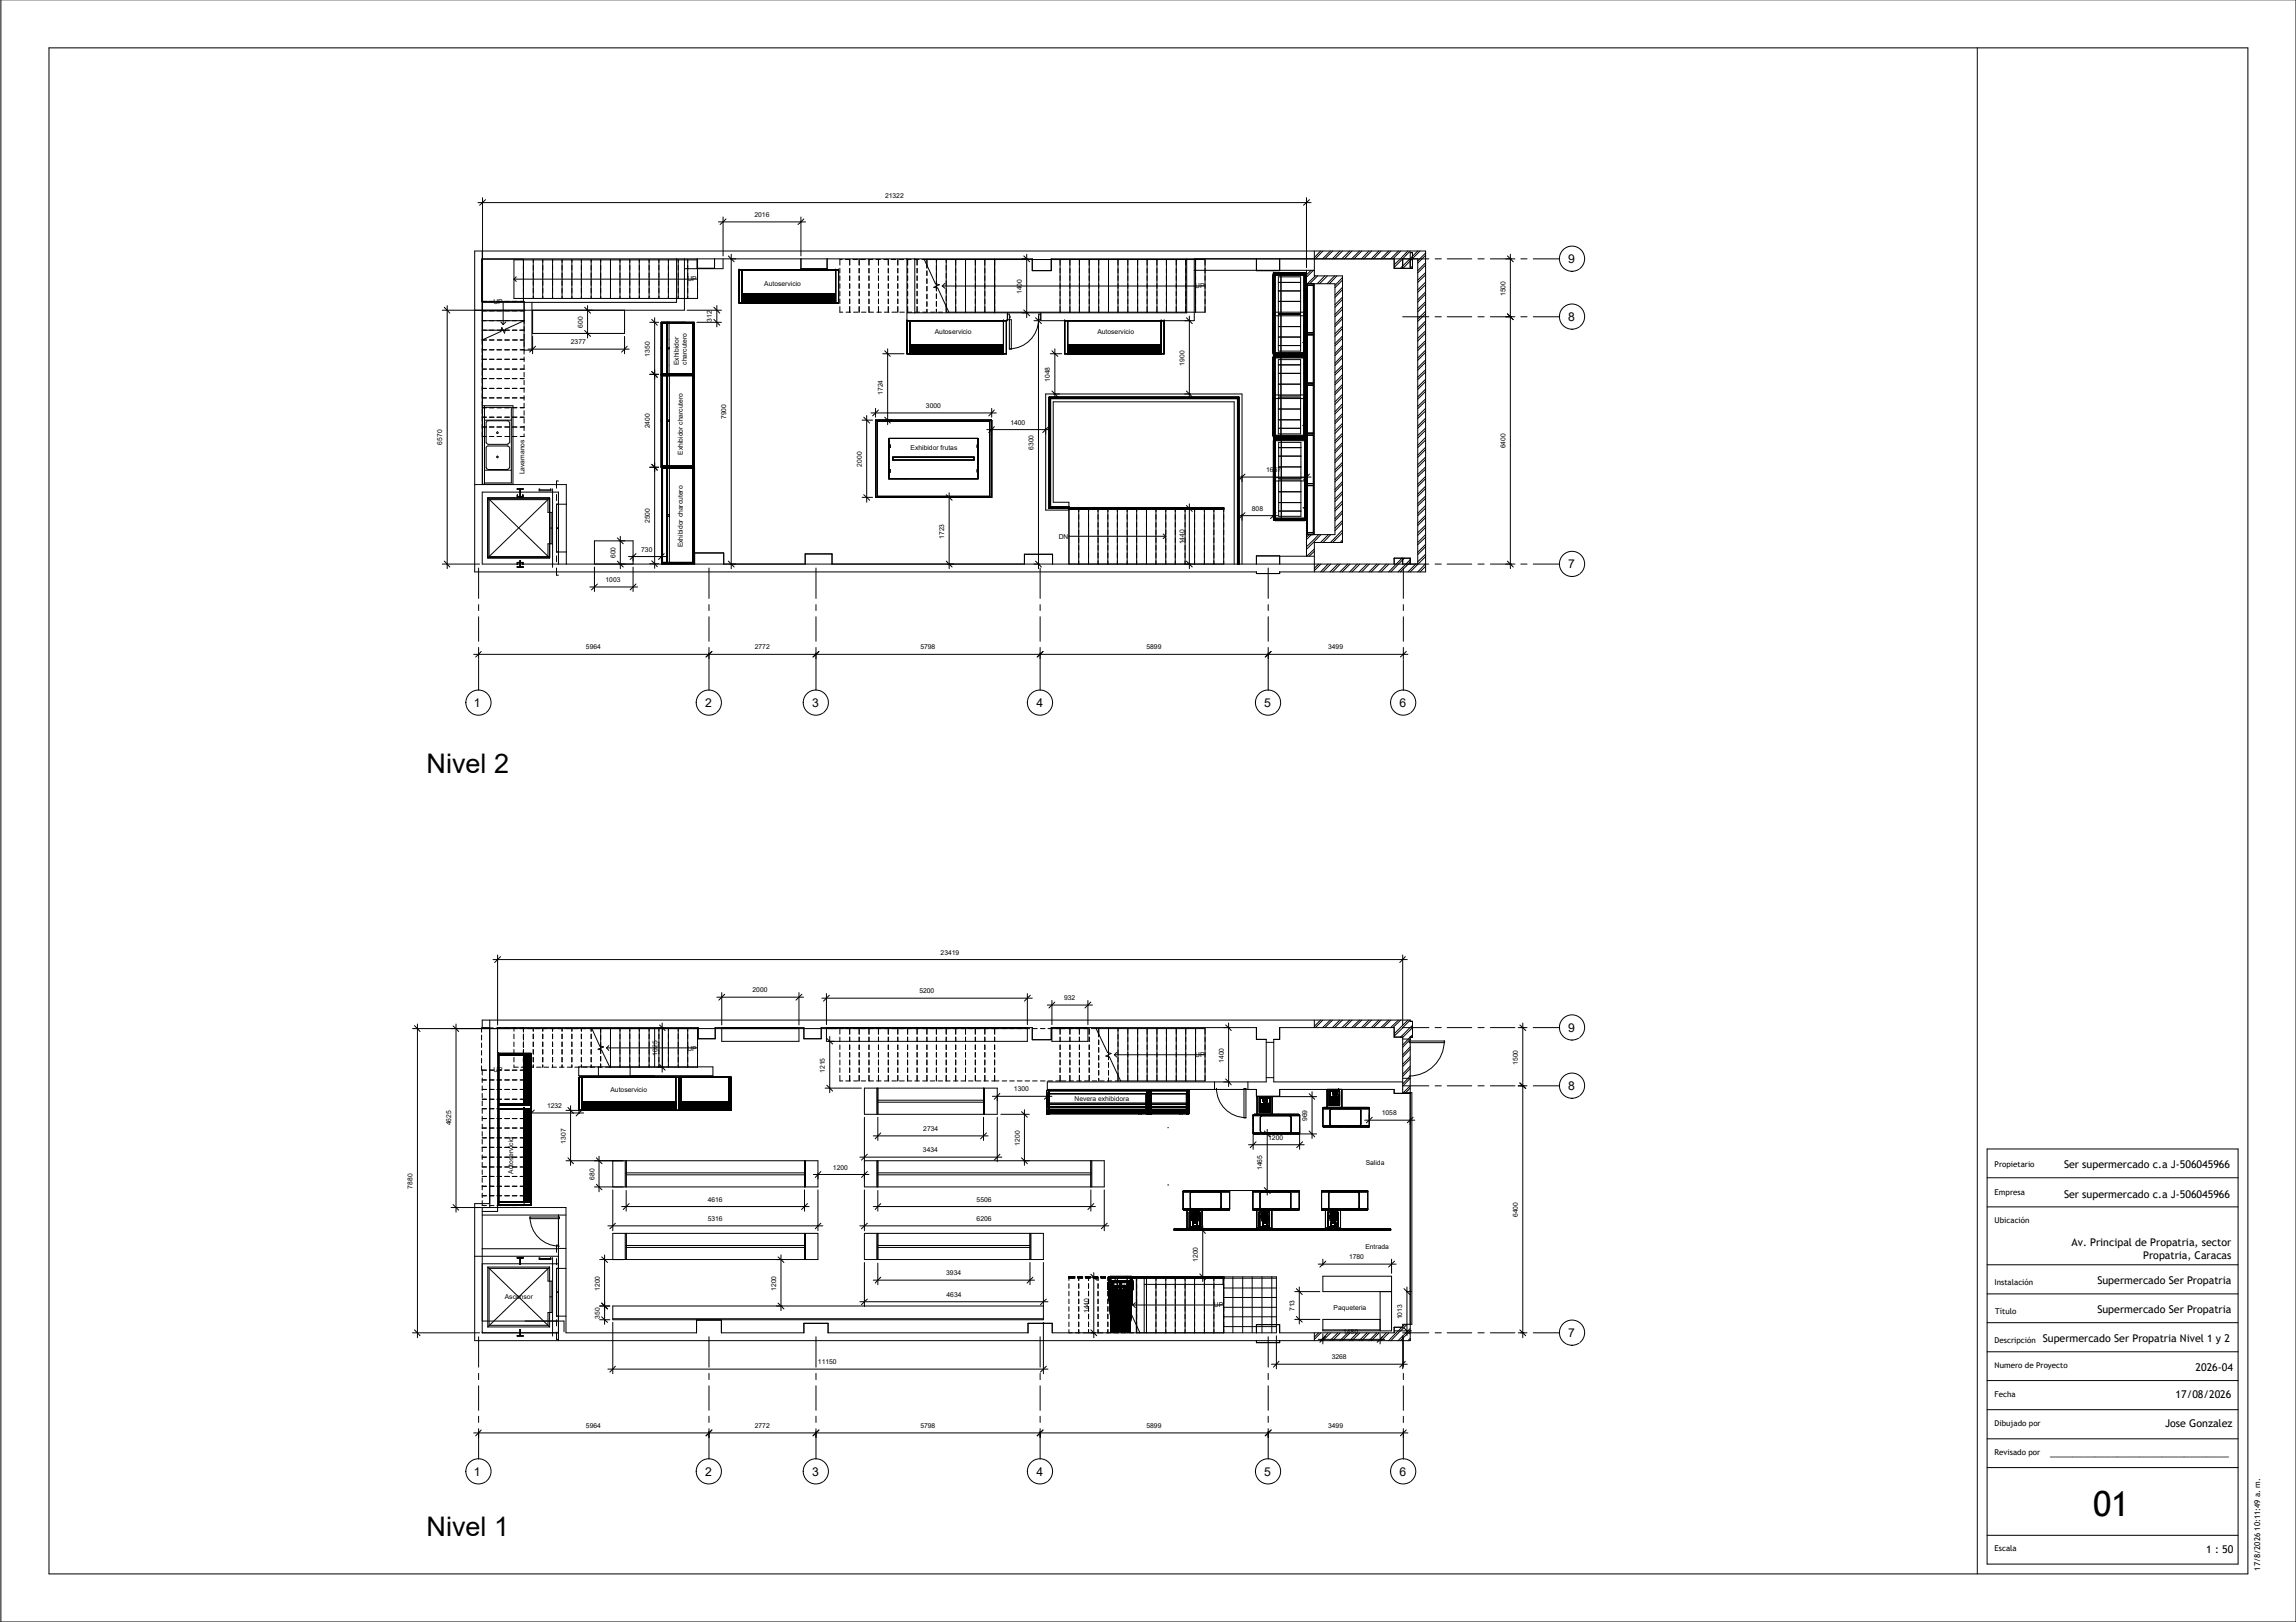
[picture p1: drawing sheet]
<svg xmlns="http://www.w3.org/2000/svg" width="297mm" height="210mm" viewBox="0 0 297 210" stroke-linecap="round" stroke-linejoin="round" font-family="sans-serif">
<defs><g id="words">
<text font-size="4.5" x="270.8" y="196.1">01</text>
<g font-size="3.5">
<text x="55.2" y="100">Nivel 2</text>
<text x="55.2" y="198.7">Nivel 1</text>
</g>
<g font-size="1.6">
<text x="202.9" y="34.1">9</text>
<text x="202.9" y="41.5">8</text>
<text x="202.9" y="73.5">7</text>
<text x="61.3" y="91.5">1</text>
<text x="91.2" y="91.5">2</text>
<text x="105.1" y="91.5">3</text>
<text x="134.1" y="91.5">4</text>
<text x="163.6" y="91.5">5</text>
<text x="181" y="91.5">6</text>
<text x="202.9" y="133.5">9</text>
<text x="202.9" y="141">8</text>
<text x="202.9" y="173">7</text>
<text x="61.3" y="191">1</text>
<text x="91.2" y="191">2</text>
<text x="105.1" y="191">3</text>
<text x="134.1" y="191">4</text>
<text x="163.6" y="191">5</text>
<text x="181" y="191">6</text>
</g>
<g font-size="1.4">
<text x="267" y="155">Ser supermercado c.a J-506045966</text>
<text x="267" y="151.1">Ser supermercado c.a J-506045966</text>
<text x="268" y="161.2">Av. Principal de Propatria, sector</text>
<text x="271.3" y="166.2">Supermercado Ser Propatria</text>
<text x="277.3" y="163">Propatria, Caracas</text>
<text x="264.3" y="173.7">Supermercado Ser Propatria Nivel 1 y 2</text>
<text x="271.3" y="169.9">Supermercado Ser Propatria</text>
<text x="284" y="177.4">2026-04</text>
<text x="280.1" y="184.7">Jose Gonzalez</text>
<text x="281.5" y="180.9">17/08/2026</text>
<text x="265.2" y="188.4">________________________________</text>
<text x="285.4" y="200.9">1 : 50</text>
</g>
<g font-size="1">
<text x="258" y="151.1">Propietario</text>
<text x="258" y="154.7">Empresa</text>
<text x="258" y="158.3">Ubicación</text>
<text x="258" y="166.3">Instalación</text>
<text x="258" y="173.8">Descripción</text>
<text x="258.1" y="170.1">Título</text>
<text x="258" y="177">Numero de Proyecto</text>
<text x="258" y="184.5">Dibujado por</text>
<text x="258" y="180.8">Fecha</text>
<text x="258" y="188.3">Revisado por</text>
<text x="258" y="200.8">Escala</text>
<text x="292.4" y="203.3" transform="rotate(-90 292.4 203.3)">17/8/2026 10:11:49 a. m.</text>
</g>
<g font-size=".9">
<text x="97.6" y="28.1">2016</text>
<text x="114.5" y="25.6">21322</text>
<text x="63.8" y="39.3">UP</text>
<text x="88.9" y="36.4">UP</text>
<text x="92.1" y="41.7" transform="rotate(-90 92.1 41.7)">312</text>
<text x="98.9" y="37">Autoservicio</text>
<text x="132.2" y="38.1" transform="rotate(-90 132.2 38.1)">1400</text>
<text x="154.6" y="37.3">UP</text>
<text x="194.8" y="38.3" transform="rotate(-90 194.8 38.3)">1500</text>
<text x="73.9" y="44.5">2377</text>
<text x="75.4" y="42.4" transform="rotate(-90 75.4 42.4)">600</text>
<text x="84.1" y="46.2" transform="rotate(-90 84.1 46.2)">1350</text>
<text x="87.8" y="47.3" transform="rotate(-90 87.8 47.3)">Exhibidor</text>
<text x="88.8" y="47.2" transform="rotate(-90 88.8 47.2)">charcutero</text>
<text x="120.9" y="43.3">Autoservicio</text>
<text x="142" y="43.3">Autoservicio</text>
<text x="153.2" y="47.3" transform="rotate(-90 153.2 47.3)">1900</text>
<text x="114.2" y="51.1" transform="rotate(-90 114.2 51.1)">1724</text>
<text x="119.8" y="52.8">3000</text>
<text x="135.8" y="49.4" transform="rotate(-90 135.8 49.4)">1048</text>
<text x="57.2" y="57.5" transform="rotate(-90 57.2 57.5)">6570</text>
<text x="84.1" y="55.4" transform="rotate(-90 84.1 55.4)">2400</text>
<text x="88.3" y="58.9" transform="rotate(-90 88.3 58.9)">Exhibidor charcutero</text>
<text x="94" y="54.2" transform="rotate(-90 94 54.2)">7900</text>
<text x="117.8" y="58.3">Exhibidor frutas</text>
<text x="130.7" y="55">1400</text>
<text x="133.7" y="58.2" transform="rotate(-90 133.7 58.2)">6300</text>
<text x="194.8" y="58" transform="rotate(-90 194.8 58)">6400</text>
<text x="67.8" y="61.4" transform="rotate(-90 67.8 61.4)">Lavamanos</text>
<text x="111.5" y="60.4" transform="rotate(-90 111.5 60.4)">2000</text>
<text x="163.8" y="61.1">1667</text>
<text x="83" y="71.4">730</text>
<text x="84.1" y="67.7" transform="rotate(-90 84.1 67.7)">2500</text>
<text x="88.3" y="70.8" transform="rotate(-90 88.3 70.8)">Exhibidor charcutero</text>
<text x="122.2" y="69.7" transform="rotate(-90 122.2 69.7)">1723</text>
<text x="137" y="69.7">DN</text>
<text x="153.2" y="70.5" transform="rotate(-90 153.2 70.5)">1440</text>
<text x="162" y="66.1">808</text>
<text x="78.3" y="75.3">1003</text>
<text x="79.6" y="72.2" transform="rotate(-90 79.6 72.2)">600</text>
<text x="75.8" y="84">5964</text>
<text x="97.6" y="84">2772</text>
<text x="119.1" y="84">5798</text>
<text x="148.3" y="84">5899</text>
<text x="171.8" y="84">3499</text>
<text x="121.7" y="123.5">23419</text>
<text x="97.4" y="128.4">2000</text>
<text x="118.9" y="128.5">5200</text>
<text x="137.7" y="129.4">932</text>
<text x="85.1" y="136.6" transform="rotate(-90 85.1 136.6)">1025</text>
<text x="88.9" y="135.9">UP</text>
<text x="154.6" y="136.8">UP</text>
<text x="158.3" y="137.6" transform="rotate(-90 158.3 137.6)">1400</text>
<text x="196.4" y="137.8" transform="rotate(-90 196.4 137.8)">1500</text>
<text x="63.8" y="138.8">UP</text>
<text x="70.8" y="143.4">1232</text>
<text x="79" y="141.4">Autoservicio</text>
<text x="106.7" y="138.8" transform="rotate(-90 106.7 138.8)">1215</text>
<text x="131.2" y="141.2">1300</text>
<text x="139" y="142.4">Nevera exhibidora</text>
<text x="58.4" y="145.6" transform="rotate(-90 58.4 145.6)">4625</text>
<text x="73.2" y="148" transform="rotate(-90 73.2 148)">1307</text>
<text x="119.4" y="149.1">3434</text>
<text x="119.5" y="146.4">2734</text>
<text x="131.9" y="148.3" transform="rotate(-90 131.9 148.3)">1200</text>
<text x="164.1" y="147.5">1200</text>
<text x="169.1" y="145.1" transform="rotate(-90 169.1 145.1)">969</text>
<text x="178.8" y="144.3">1058</text>
<text x="53.4" y="153.8" transform="rotate(-90 53.4 153.8)">7880</text>
<text x="66.4" y="151.9" transform="rotate(-90 66.4 151.9)">Autoservicio</text>
<text x="76.9" y="152.7" transform="rotate(-90 76.9 152.7)">680</text>
<text x="91.6" y="155.5">4616</text>
<text x="107.8" y="151.4">1200</text>
<text x="126.4" y="155.5">5506</text>
<text x="163.3" y="151.4" transform="rotate(-90 163.3 151.4)">1465</text>
<text x="176.7" y="150.8">Salida</text>
<text x="91.6" y="158">5316</text>
<text x="126.4" y="158">6206</text>
<text x="176.6" y="161.6">Entrada</text>
<text x="196.4" y="157.5" transform="rotate(-90 196.4 157.5)">6400</text>
<text x="77.6" y="167.1" transform="rotate(-90 77.6 167.1)">1200</text>
<text x="100.4" y="167.1" transform="rotate(-90 100.4 167.1)">1200</text>
<text x="122.4" y="165">3934</text>
<text x="122.5" y="167.9">4634</text>
<text x="155" y="163.3" transform="rotate(-90 155 163.3)">1200</text>
<text x="174.5" y="163">1780</text>
<text x="65.3" y="168.1">Ascensor</text>
<text x="77.6" y="170.7" transform="rotate(-90 77.6 170.7)">350</text>
<text x="140.9" y="169.9" transform="rotate(-90 140.9 169.9)">1440</text>
<text x="157" y="169.2">UP</text>
<text x="167.5" y="169.7" transform="rotate(-90 167.5 169.7)">713</text>
<text x="172.5" y="169.5">Paqueteria</text>
<text x="173.8" y="172.7">1480</text>
<text x="181.4" y="170.7" transform="rotate(-90 181.4 170.7)">1013</text>
<text x="105.8" y="176.5">11150</text>
<text x="172.3" y="175.9">3268</text>
<text x="75.8" y="184.8">5964</text>
<text x="97.6" y="184.8">2772</text>
<text x="119.1" y="184.8">5798</text>
<text x="148.3" y="184.8">5899</text>
<text x="171.8" y="184.8">3499</text>
</g>
</g></defs>
<!-- layer: X1|A-WALL -->
<g fill="none" stroke="#000" stroke-width=".13">
<path d="M74.9 138.1h17.3v1.1h-17.3zM77.4 138.1v1.1M81.5 138.1v1.1M84.7 133v5.1M85.7 133v5.1M163.8 134.9h1M163.8 139.5h1M170 132v1M181.5 134.5h.9M181.5 139.5h.9M62.4 156.8h2v-23.8h25.9v1.4h2.2v-1.4h11.5v1.4h2.2v-1.4h27.3v1.5h2.5v-1.5h26.5v1.5h1.3v5.5h-28.3v1h27v.9h3.1v-.9h14.8v.5h2v-7.3h.3v-2h-.3v-.2h-120v1h1v22.8h-2v17.7h101.1v.3h3.1v-.3h16.8v-2.1h-.9v.4h-1.1v.7h-14.8v-1.1h-3.1v1.1h-26.4v-1.2h-3.1v1.2h-25.9v-1.2h-3.1v1.2h-10.7v-1.7h-3.2v1.7h-16.9v-16.2h-10.8v16.2M62.4 157.2h10.8"/>
<path d="M72.2 157.2v15.3M157.1 140v1M161.4 140v1M181.5 140h-16.7v-5.5h.8v-1.5h14.8v1.2h1.1v7.2h.9M62.4 172.5h.1M62.4 172.5h9.8M62.4 171h9.8M62.4 163.5h9.8M62.4 161.6h9.8M72.2 172.5h.1M72.2 161.6h1M72.2 164.1h1"/>
<path d="M72.2 170.3h1M148 165.2v7.3M148 166.2h10.2v-1h-11.2v7.3M170 172.5v1"/>
</g>
<!-- layer: X1|A-DETL -->
<g fill="none" stroke="#000" stroke-width=".13">
<path d="M81.5 139.2h3.2M68.7 143.1v.4M74.9 143.5v.2M87.9 143.7h.1M151.1 145.9h.1M151.1 153.3h.1M154.5 154.1h.5M162.1 144.4v1.4M162.3 146.7h.6M162.6 141.9h.3M164 146.7h1.1M168.1 144.4v.9"/>
<path d="M177.2 144v.6M67.9 171h5.1v1.4"/>
</g>
<!-- layer: X1|S-STRS-MBND -->
<g fill="none" stroke="#000" stroke-width=".13">
<path d="M62.3 137.9v.6h.6M62.3 134v.6M62.3 135v.6M62.3 135.9v.6M62.3 137v.6M62.4 138.5v.6M62.4 139.5v.6M62.4 139.8h.5M62.8 133h-.5v.6M63.2 133h.6M63.3 138.5h.6M63.3 139.8h.6"/>
<path d="M64.2 133h.6M64.3 138.5h.6M64.3 139.8h.6M65.2 133h.6M65.3 138.5h.6M65.3 139.8h.6M66.2 133h.6M66.3 138.5h.6M66.3 139.8h.6M66.5 133.8v.6M66.5 134.8v.6M66.5 135.8v.6"/>
<path d="M66.5 136.8v.6M66.5 137.8v.3h.5M66.9 133.1h-.4v.3M67.2 133h.5v.6M67.3 133.1h.5M67.3 138.5h.5v.6M67.3 139.8h.5M67.4 138.1h.6M67.7 133.8v.8M67.7 134.8v.8M67.7 135.8v.7M67.7 136.8v.8"/>
<path d="M67.7 137.8v.7M67.8 139.5v.6M68.2 133.1h.6M68.4 138.1h.6M69 133.1v.3M69 133.8v.6M69 134.8v.6M69 135.8v.6M69 136.8v.6M69 137.8v.3M69.2 133.1h.6M69.4 138.1h.6"/>
<path d="M70.2 133.8v.6M70.2 134.8v.6M70.2 135.8v.6M70.2 136.8v.6M70.2 137.8v.3M70.4 138.1h.6M70.8 133.1h-.6v.3M71.2 133.1h.6M71.4 138.1h.6M71.5 133.1v.3M71.5 133.8v.6M71.5 134.8v.6"/>
<path d="M71.5 135.8v.6M71.5 136.8v.6M71.5 137.8v.3M72.2 133.1h.6M72.4 138.1h.6M72.7 133.1v.3M72.7 133.8v.6M72.7 134.8v.6M72.7 135.8v.6M72.7 136.8v.6M72.7 137.8v.3M73.2 133.1h.6"/>
<path d="M74 137.8v.3h-.6M74 133.1v.3M74 133.8v.6M74 134.8v.6M74 135.8v.6M74 136.8v.6M74.2 133.1h.6M74.4 138.1h.6M75.2 133.1h.6M75.2 133.1v.3M75.2 133.8v.6M75.2 134.8v.6"/>
<path d="M75.2 135.8v.6M75.2 136.8v.6M75.2 137.8v.3M75.4 138.1h.6M76.2 133.1h.4l1 2.3 .5 .1-.7 .3 .4 .1 1.1 2.2h-.6M76.4 138.1h.5M76.5 133.1v.3M76.5 133.8v.6M76.5 134.8v.6M76.5 135.8v.6M76.5 136.8v.6M76.5 137.8v.3"/>
<path d="M77.3 138.1h.6M77.7 135.4v.2M77.7 135.9v.4M77.7 136.7v.6M77.7 137.7v.4M108.7 139.2v.7h.3M108.7 134.2v.6M108.7 135.2v.6M108.7 136.2v.6M108.7 137.2v.6M108.7 138.2v.6M109 133.1h-.3v.7"/>
<path d="M109.4 133.1h.6M109.4 139.9h.6M109.9 133.1v.7M109.9 134.2v.6M109.9 135.2v.6M109.9 136.2v.6M109.9 137.2v.6M109.9 138.2v.6M109.9 139.2v.7M110.4 133.1h.6M110.4 139.9h.6M111.2 133.1v.7"/>
<path d="M111.2 134.2v.6M111.2 135.2v.6M111.2 136.2v.6M111.2 137.2v.6M111.2 138.2v.6M111.2 139.2v.7M111.4 133.1h.6M111.4 139.9h.6M112.4 139.2v.7h.6M112.4 134.2v.6M112.4 135.2v.6M112.4 136.2v.6"/>
<path d="M112.4 137.2v.6M112.4 138.2v.6M113 133.1h-.6v.7M113.4 133.1h.6M113.4 139.9h.6M113.7 133.1v.7M113.7 134.2v.6M113.7 135.2v.6M113.7 136.2v.6M113.7 137.2v.6M113.7 138.2v.6M113.7 139.2v.7"/>
<path d="M114.4 133.1h.6M114.4 139.9h.6M114.9 133.1v.7M114.9 134.2v.6M114.9 135.2v.6M114.9 136.2v.6M114.9 137.2v.6M114.9 138.2v.6M114.9 139.2v.7M115.4 133.1h.6M115.4 139.9h.6M116.1 133.1v.7"/>
<path d="M116.1 134.2v.6M116.1 135.2v.6M116.1 136.2v.6M116.1 137.2v.6M116.1 138.2v.6M116.1 139.2v.7M116.4 133.1h.6M116.4 139.9h.6M117.4 133.1h.6M117.4 139.9h.6M117.4 133.1v.7M117.4 134.2v.6"/>
<path d="M117.4 135.2v.6M117.4 136.2v.6M117.4 137.2v.6M117.4 138.2v.6M117.4 139.2v.7M118.3 133.1h.6M118.3 139.9h.6M118.6 133.1v.7M118.6 134.2v.6M118.6 135.2v.6M118.6 136.2v.6M118.6 137.2v.6"/>
<path d="M118.6 138.2v.6M118.6 139.2v.7M119.4 133.1h.6M119.4 139.9h.6M119.9 133.1v.7M119.9 134.2v.6M119.9 135.2v.6M119.9 136.2v.6M119.9 137.2v.6M119.9 138.2v.6M119.9 139.2v.7M120.3 133.1h.6"/>
<path d="M120.3 139.9h.6M121.1 133.1v.7M121.1 134.2v.6M121.1 135.2v.6M121.1 136.2v.6M121.1 137.2v.6M121.1 138.2v.6M121.1 139.2v.7M121.4 133.1h.5M121.4 139.9h.5M122.3 133.1h.6M122.3 139.9h.6"/>
<path d="M122.4 133.1v.7M122.4 134.2v.6M122.4 135.2v.6M122.4 136.2v.6M122.4 137.2v.6M122.4 138.2v.6M122.4 139.2v.7M123.3 133.1h.6M123.3 139.9h.6M123.6 133.1v.7M123.6 134.2v.6M123.6 135.2v.6"/>
<path d="M123.6 136.2v.6M123.6 137.2v.6M123.6 138.2v.6M123.6 139.2v.7M124.3 133.1h.6v.7M124.9 139.2v.7h-.6M124.9 134.2v.6M124.9 135.2v.6M124.9 136.2v.6M124.9 137.2v.6M124.9 138.2v.6M125.3 133.1h.6"/>
<path d="M125.3 139.9h.6M126.2 133.1v.7M126.2 134.2v.6M126.2 135.2v.6M126.2 136.2v.6M126.2 137.2v.6M126.2 138.2v.6M126.2 139.2v.7M126.3 133.1h.6M126.3 139.9h.6M127.3 133.1h.6M127.3 139.9h.6"/>
<path d="M127.4 133.1v.7M127.4 134.2v.6M127.4 135.2v.6M127.4 136.2v.6M127.4 137.2v.6M127.4 138.2v.6M127.4 139.2v.7M128.3 133.1h.9M128.3 139.9h.9M128.7 133.1v.7M128.7 134.2v.6M128.7 135.2v.6"/>
<path d="M128.7 136.2v.6M128.7 137.2v.6M128.7 138.2v.6M128.7 139.2v.7M129.7 133.1h.5M129.7 139.9h.5M130.6 133.1h.6M130.6 139.9h.6M131.6 133.1h.6M131.6 139.9h.6M132.6 133.1h.6M132.6 139.9h.6"/>
<path d="M133.6 133.1h.6M133.6 139.9h.6M134.6 133.1h.6M134.6 139.9h.6M135.6 133.1h.6M135.6 139.9h.6M136.6 133.1h1.2M136.6 139.9h1.3M137.1 133.1v.7M137.1 134.2v.6M137.1 135.2v.6M137.1 136.2v.6"/>
<path d="M137.1 137.2v.6M137.1 138.2v.6M137.1 139.2v.7M138.2 133.1h.6M138.3 139.9h.6M138.4 133.1v.7M138.4 134.2v.6M138.4 135.2v.6M138.4 136.2v.6M138.4 137.2v.6M138.4 138.2v.6M138.4 139.2v.7"/>
<path d="M139.2 133.1h.6M139.3 139.9h.6M139.6 133.1v.7M139.6 134.2v.6M139.6 135.2v.6M139.6 136.2v.6M139.6 137.2v.6M139.6 138.2v.6M139.6 139.2v.7M140.2 133.1h.6M140.3 139.9h.6M140.9 133.1v.7"/>
<path d="M140.9 134.2v.6M140.9 135.2v.6M140.9 136.2v.6M140.9 137.2v.6M140.9 138.2v.6M140.9 139.2v.7M141.2 133.1h.6l1.5 3.1 .4 .1-.6 .4 .4 .1 1.5 3.1h-.7M141.3 139.9h.6M142.1 133.8v.4M142.1 134.6v.6M142.1 135.6v.6M142.1 136.6v.6"/>
<path d="M142.1 137.6v.5M142.1 138.5v.6M142.1 139.5v.4M142.3 139.9h.6M143.2 139.9h.6M143.4 136.2v.3M143.4 136.8v.3M143.4 137.5v.6M143.4 138.5v.6M143.4 139.5v.4M144.6 139.2v.7M62.4 155.4v.6h.5"/>
<path d="M62.4 140.5v.6M62.4 141.5v.6M62.4 142.5v.6M62.4 144.5v.5M62.4 145.5v.6M62.4 146.4v.6M62.4 147.5v.6M62.4 148.4v.6M62.4 149.5v.5M62.4 150.4v.6h.5M62.4 151.4v.6M62.4 152.4v.6"/>
<path d="M62.4 153.4v.6M62.4 154.4v.6M62.4 154.7h.5M62.4 153.5h.5M62.4 152.2h.5M62.4 149.7h.5M62.4 148.5h.5M62.4 147.2h.5M62.4 146h.5M62.4 144.8h.5M62.4 142.3h.5M62.4 141h.5"/>
<path d="M62.9 143.5h-.5v.6M63.3 156h.6M63.3 154.7h.6M63.3 153.5h.6M63.3 152.2h.6M63.3 151h.6M63.3 149.7h.6M63.3 148.5h.6M63.3 147.2h.6M63.3 146h.6M63.3 144.8h.6M63.3 143.5h.6"/>
<path d="M63.3 142.3h.6M63.3 141h.6M64.3 156h.6M64.3 154.7h.6M64.3 153.5h.6M64.3 152.2h.6M64.3 151h.6M64.3 149.7h.6M64.3 148.5h.6M64.3 147.2h.6M64.3 146h.6M64.3 144.8h.6"/>
<path d="M64.3 143.5h.6M64.3 142.3h.6M64.3 141h.6M65.3 156h.6M65.3 154.7h.6M65.3 153.5h.6M65.3 152.2h.6M65.3 151h.6M65.3 149.7h.6M65.3 148.5h.6M65.3 147.2h.6M65.3 146h.6"/>
<path d="M65.3 144.8h.6M65.3 143.5h.6M65.3 142.3h.6M65.3 141h.6M66.3 156h.6M66.3 154.7h.6M66.3 153.5h.6M66.3 152.2h.6M66.3 151h.6M66.3 149.7h.6M66.3 148.5h.6M66.3 147.2h.6"/>
<path d="M66.3 146h.6M66.3 144.8h.6M66.3 143.5h.6M66.3 142.3h.6M66.3 141h.6M67.3 143.5h.5v.6M67.3 154.7h.5M67.3 153.5h.5M67.3 152.2h.5M67.3 149.7h.5M67.3 148.5h.5M67.3 147.2h.5"/>
<path d="M67.3 146h.5M67.3 144.8h.5M67.3 142.3h.5M67.3 141h.5M67.8 155.4v.6h-.5M67.8 140.5v.6M67.8 141.5v.6M67.8 142.5v.6M67.8 144.5v.5M67.8 145.5v.6M67.8 146.4v.6M67.8 147.5v.6"/>
<path d="M67.8 148.4v.6M67.8 149.5v.5M67.8 150.4v.6h-.5M67.8 151.4v.6M67.8 152.4v.6M67.8 153.4v.6M67.8 154.4v.6M138.3 166.1v.6M138.3 167.1v.6M138.3 168.1v.6M138.3 169.1v.6M138.3 170.1v.6"/>
<path d="M138.3 171.1v.6M138.3 172.1v.4h.4M139.1 165.3h-.8v.4M139.1 172.5h.6M139.4 165.3h.6M139.6 165.3v.4M139.6 166.1v.6M139.6 167.1v.6M139.6 168.1v.6M139.6 169.1v.6M139.6 170.1v.6M139.6 171.1v.6"/>
<path d="M139.6 172.1v.4M140.1 172.5h.6M140.4 165.3h.6M140.8 165.3v.4M140.8 166.1v.6M140.8 167.1v.6M140.8 168.1v.6M140.8 169.1v.6M140.8 170.1v.6M140.8 171.1v.6M140.8 172.1v.4M141.1 172.5h.6"/>
<path d="M141.4 165.3h.6M142.1 165.3v.4M142.1 166.1v.6M142.1 167.1v.6M142.1 168.1v.6M142.1 169.1v.6M142.1 170.1v.6M142.1 171.1v.6M142.1 172.1v.4M142.1 172.5h.6M142.4 165.3h.6M143.1 172.5h.6"/>
<path d="M143.3 165.3v.4M143.3 166.1v.6M143.3 167.1v.6M143.3 168.1v.6M143.3 169.1v.6M143.3 170.1v.6M143.3 171.1v.6M143.3 172.1v.4M143.4 165.3h.7l1.6 3.3 .5 .1-.8 .4 .6 .1 1.5 3.3h-.4v-.9M144.1 172.5h.6M144.6 166.2v.5M144.6 167.1v.6"/>
<path d="M144.6 168.1v.6M144.6 169.1v.5M144.6 170.1v.6M144.6 171v.6M144.6 172v.5M145.1 172.5h.6M145.8 168.6v.3M145.8 169.1v.5M145.8 170v.6M145.8 171v.6M145.8 172v.5M146.1 172.5h.6"/>
</g>
<!-- layer: X1|S-STRS -->
<g fill="none" stroke="#000" stroke-width=".13">
<path d="M76.6 133.1h13.6v5h-11.3M77.7 133.1v2.3M77.7 135.6v.3M79 133.1v5M80.2 133.1v5M81.5 133.1v5M82.7 133.1v5M84 133.1v5M85.2 133.1v5M86.5 133.1v5M87.7 133.1v5M89 133.1v5"/>
<path d="M141.8 133.1h14.1v6.8h-10.9M142.1 133.1v.7M143.4 133.1v3.1M143.4 136.5v.3M144.6 133.1v6.1M145.9 133.1v6.8M147.2 133.1v6.8M148.4 133.1v6.8M149.7 133.1v6.8M150.9 133.1v6.8M152.2 133.1v6.8M153.4 133.1v6.8"/>
<path d="M154.7 133.1v6.8M144.1 165.3h14.2v7.2h-10.8M144.6 165.3v.9M145.8 165.3v3.3M145.8 168.9v.2M147.1 165.3v6.3M148.3 165.3v7.2M149.5 165.3v7.2M150.8 165.3v7.2M152 165.3v7.2M153.3 165.3v7.2M154.5 165.3v7.2"/>
<path d="M155.8 165.3v7.2M157 165.3v7.2"/>
</g>
<!-- layer: X1|S-STRS-ANNO -->
<path d="M78.5 135.6h11.7M78.5 135.6l.3 .3M78.8 135.3l-.3 .3M144.2 136.5h11.7M144.2 136.5l.3 .3M144.5 136.2l-.3 .3M146.5 168.9h11.8M146.5 168.9l.4 .3M146.9 168.6l-.4 .3" fill="none" stroke="#000" stroke-width=".13"/>
<!-- layer: X1|A-DOOR -->
<path d="M182.3 134.7h4.6v.2h-4.6zM186.8 134.7a4.6 4.6 0 0 1-4.5 4.5M68.6 157.5a3.8 3.8 0 0 0 3.8 3.8M68.6 157.5h3.8v.2h-3.8zM157.4 140.8a3.8 3.8 0 0 0 3.8 3.8M160.9 140.9h.3v3.8h-.3zM182.4 141.4h.3v30h-.3z" fill="none" stroke="#000" stroke-width=".13"/>
<!-- layer: X1|A-WALL-PATT -->
<g fill="none" stroke="#000" stroke-width=".13">
<path d="M170.8 132l-.8 .8M171.1 132l-.9 1M172.1 132l-1 1M172.4 132l-1 1M173.3 132l-.9 1M173.7 132l-1 1M174.6 132l-1 1M174.9 132l-1 1M175.9 132l-1 1M176.2 132l-1 1M177.1 132l-1 1M177.4 132l-1 1"/>
<path d="M178.4 132l-1 1M178.7 132l-1 1M179.6 132l-1 1M179.9 132l-1 1M180.9 132l-1 1M181.2 132l-1 1M182.1 132l-1.7 1.8M182.4 135.5l-.9 1M182.4 136.8l-.9 .9M182.4 138l-.9 1M182.4 139.2l-.9 1.1M182.4 132l-2 2.1"/>
<path d="M182.4 134.5l-.9 1M182.4 135.8l-.9 1M182.4 137l-.9 1M182.4 138.3l-.9 1M182.4 139.5l-.9 1.1M182.7 132.7l-1.5 1.5M182.7 133.9l-1.2 1.3M182.7 133l-1.2 1.3M182.4 140.5l-.8 .9M182.4 140.8l-.6 .6M170.6 172.5l-.6 .5M170.9 172.5l-.9 .8"/>
<path d="M171.8 172.5l-1 1M172.2 172.5l-1.1 1M173.1 172.5l-1 1M173.4 172.5l-1 1M174.4 172.5l-1.1 1M174.7 172.5l-1.1 1M175.6 172.5l-1 1M175.9 172.5l-1 1M176.9 172.5l-1.1 1M177.2 172.5l-1 1M178.1 172.5l-1 1M178.4 172.5l-1 1"/>
<path d="M179.4 172.5l-1 1M179.7 172.5l-1 1M180.4 171.8h.1M181.4 171.8l-1.8 1.7M181.7 171.4l-.2 .3M182 171.4l-2.1 2.1M182.4 173.5h.1M182.4 171.9l-1.5 1.6M182.4 173.2l-.3 .3M182.4 172.2l-1.2 1.3"/>
</g>
<!-- layer: X1|A-FLOR-PATT -->
<path d="M158.3 171.7h6.8M158.3 170.4h6.8M158.3 169.2h6.8M158.3 167.9h6.8M158.3 166.7h6.8M158.3 165.4h6.8M159.5 165.2v7.3M160.8 165.2v7.3M162 165.2v7.3M163.3 165.2v7.3M164.5 165.2v7.3" fill="none" stroke="#000" stroke-width=".13"/>
<!-- layer: X1|A-FLOR -->
<path d="M63.4 132v24.3h-2M182.4 132.2h.3v2h-.3M182.4 141.4v30M61.4 162.6h10.8v10.9M72.2 163.5h.1M72.2 171h.1M158.3 172.5v-7.3h6.8v7.3h-2.6M162.5 173.5h3.1" fill="none" stroke="#000" stroke-width=".13"/>
<!-- layer: X1|A-FLOR-HRAL -->
<g fill="none" stroke="#000" stroke-width=".13">
<path d="M151.9 159.2h28M151.9 159.1h28M151.9 159h28v.2h-28zM139.1 165.2h-.8v.2h.8M139.4 165.2h.6M139.5 165.4h.6M140.4 165.2h.6M140.4 165.4h.6M141.4 165.2h.6M141.4 165.4h.7M142.4 165.2h.6M142.4 165.4h.6"/>
<path d="M143.4 165.2h14.9M143.4 165.4h14.9M144.1 165.3l.1 .1h14.1M144.1 165.2v.1M144.1 165.2h14.2M144.1 165.3l.1 .1M151.2 165.3l.1-.1a.15 .15 0 0 1 .3 0 .15 .15 0 0 1-.1 .2 .15 .15 0 0 1-.2-.1zM158.3 165.2v.2"/>
</g>
<!-- layer: X1|A-FLOR-HRAL-MBND -->
<path d="M139.1 165.2h-.8v.2h.8M139.4 165.4h.7M139.4 165.2h.6M140.4 165.2h.6M140.4 165.4h.6M141.4 165.4h.6M141.4 165.2h.6M142.4 165.2h.6M142.4 165.4h.6M143.4 165.4h.8M143.4 165.2h.7" fill="none" stroke="#000" stroke-width=".13"/>
<!-- layer: X1|A-VRTC -->
<g fill="none" stroke="#000" stroke-width=".13">
<path d="M63.1 164v7.7M63.1 171.7h8M63.1 164h8M63.1 164l8 7.7M66.9 162.7h.8v.1h-.4v.8v-.8h-.4zM67.3 172.1v.8h.4h-.8h.4zM69.8 162.7v.3h1.5v-.3M69.8 162.9h1.5M69.8 162.7v.2M71.1 164v1.8h-.2v-1.7h-7.6v7.4h7.6v-1.6h.2v1.8M71.1 164l-8 7.7M71.1 165.8h.3v4.1h-.3z"/>
<path d="M71.1 167.8h.3M71.2 162.7v.2M71.5 162.7v10.2"/>
</g>
<!-- layer: X1|Q-SPCQ -->
<g fill="none" stroke="#000" stroke-width=".13">
<path d="M93.4 133h10v1.8h-10zM93.4 133.1h10M106.9 133h26v1.8h-26zM106.9 133.1h26M136.1 133h4.6v1.8h-4.6zM136.1 133.1h4.6M79.3 159.6h26.5v3.4h-26.5zM79.3 150.2h26.5v3.4h-26.5zM80.9 150.2v3.4M80.9 159.6v3.4M81 150.2v3.4M81 159.6v3.4"/>
<path d="M81 151.8h23.1M81 152h23.1M104.1 150.2v3.4M104.1 159.6v3.4M104.2 150.2v3.4M104.2 159.6v3.4M111.8 159.6h23.2v3.4h-23.2zM111.8 150.2h31.1v3.4h-31.1zM111.8 140.8h17.2v3.4h-17.2zM113.4 140.8v3.4M113.4 150.2v3.4M113.4 159.6v3.4"/>
<path d="M113.6 151.8h27.5M113.6 152h27.5M113.6 140.8v3.4M113.6 150.2v3.4M113.6 159.6v3.4M113.6 142.4h13.6M113.6 142.6h13.6M127.2 140.8v3.4M127.4 140.8v3.4M133.3 159.6v3.4M133.4 159.6v3.4M141.1 150.2v3.4"/>
<path d="M141.3 150.2v3.4M72 164.1h.2v6.2h-.2zM72 167.2h.2M79.3 169h55.7v1.8h-55.7zM79.3 170.7h55.7M81 161.2h23.1M81 161.4h23.1M113.6 161.2h19.7M113.6 161.4h19.7M171.1 172.1h7.4M178.5 167.1v5.1M180 167.1h-8.9v-1.9h8.9v7h-8.9v-1.5h7.4"/>
</g>
<!-- layer: X1|A-GENM -->
<g fill="none" stroke="#000" stroke-width=".13">
<path d="M64.5 136.3h.1M64.5 136.3v6.7h4.2M64.5 136.3h4.2v6.7M64.5 136.5h4.2M67.8 136.6h.1M67.8 136.5h.1M67.8 136.7h.1M67.8 136.8h.1M67.8 136.9h.1M67.8 137h.1M67.8 137.1h.1M67.8 137.2h.1"/>
<path d="M67.8 137.3h.1M67.8 137.4h.1M67.8 137.5h.1M67.8 137.6h.1M67.8 137.7h.1M67.8 137.8h.1M67.8 137.9h.1M67.8 138h.1M67.8 138.1h.1M67.8 138.2h.1M67.8 138.3h.1M67.8 138.4h.1"/>
<path d="M67.8 138.5h.1M67.8 138.6h.1M67.8 138.7h.1M67.8 138.8h.1M67.8 138.9h.1M67.8 139h.1M67.8 139.1h.1M67.8 139.2h.1M67.8 139.3h.1M67.8 139.4h.1M67.8 139.5h.1M67.8 139.6h.1"/>
<path d="M67.8 139.7h.1M67.8 139.8h.1M67.8 139.9h.1M67.8 140h.1M67.8 136.5v.1M67.8 136.7v.3M67.8 137.1v.1M67.8 137.2v.1M67.8 137.3v.1M67.8 137.5v.1M67.8 137.6v.4M67.8 138v.1"/>
<path d="M67.8 138.1v.1M67.8 138.3v.1M67.8 138.4v.4M67.8 138.8v.1M67.8 139.1v.1M67.8 139.2v.1M67.8 139.3v.3M67.8 139.6v.1M67.8 139.9v.1M67.8 136.6h.9M67.8 136.7h.9M67.8 136.8h.9"/>
<path d="M67.8 136.9h.9M67.8 137h.9M67.8 137.1h.9M67.8 137.2h.9M67.8 137.3h.9M67.8 137.4h.9M67.8 137.5h.9M67.8 137.6h.9M67.8 137.7h.9M67.8 137.8h.9M67.8 137.9h.9M67.8 138h.9"/>
<path d="M67.8 138.1h.9M67.8 138.2h.9M67.8 138.3h.9M67.8 138.4h.9M67.8 138.5h.9M67.8 138.6h.9M67.8 138.7h.9M67.8 138.8h.9M67.8 138.9h.9M67.8 139h.9M67.8 139.1h.9M67.8 139.2h.9"/>
<path d="M67.8 139.3h.9M67.8 139.4h.9M67.8 139.5h.9M67.8 139.6h.9M67.8 139.7h.9M67.8 139.8h.9M67.8 139.9h.9M67.8 140h.9M68.5 136.5v6.3M68.7 136.5h.1M68.7 136.6h.1M68.7 136.7h.1"/>
<path d="M68.7 136.8h.1M68.7 136.9h.1M68.7 137h.1M68.7 137.1h.1M68.7 137.2h.1M68.7 137.3h.1M68.7 137.4h.1M68.7 137.5h.1M68.7 137.6h.1M68.7 137.7h.1M68.7 137.8h.1M68.7 137.9h.1"/>
<path d="M68.7 138h.1M68.7 138.1h.1M68.7 138.2h.1M68.7 138.3h.1M68.7 138.4h.1M68.7 138.5h.1M68.7 138.6h.1M68.7 138.7h.1M68.7 138.8h.1M68.7 138.9h.1M68.7 139h.1M68.7 139.1h.1"/>
<path d="M68.7 139.2h.1M68.7 139.3h.1M68.7 139.4h.1M68.7 139.5h.1M68.7 139.6h.1M68.7 139.7h.1M68.7 139.8h.1M68.7 139.9h.1M68.7 140h.1M74.9 139.4h12.9v4.3h-12.9zM75.3 139.4h.1M75.3 139.4v4.3"/>
<path d="M87.4 139.4v4.3M88.1 139.4v4.3M94.3 139.4v4.3M94.6 139.4h.1M94.6 139.4v4.3h-6.7M94.6 139.4h-6.7v4.3M64.5 155.5h.1M64.5 143.1h.1M64.5 142.8h.1M64.5 143.1h4.2v12.9h-4.2zM64.5 142.8h4.2M64.5 143.5h4.2"/>
<path d="M64.5 155.5h4.2M67.8 143.5h.1M67.8 143.6h.1M67.8 143.7h.1M67.8 143.8h.1M67.8 143.9h.1M67.8 144.1h.1M67.8 144.2h.1M67.8 144h.1M67.8 144.4h.1M67.8 144.3h.1M67.8 144.5h.1"/>
<path d="M67.8 144.6h.1M67.8 144.7h.1M67.8 144.9h.1M67.8 144.8h.1M67.8 145h.1M67.8 145.1h.1M67.8 145.2h.1M67.8 145.4h.1M67.8 145.3h.1M67.8 145.5h.1M67.8 145.6h.1M67.8 145.7h.1"/>
<path d="M67.8 145.9h.1M67.8 145.8h.1M67.8 146h.1M67.8 146.1h.1M67.8 146.2h.1M67.8 146.4h.1M67.8 146.3h.1M67.8 146.5h.1M67.8 146.7h.1M67.8 146.6h.1M67.8 146.9h.1M67.8 147h.1"/>
<path d="M67.8 146.8h.1M67.8 147.2h.1M67.8 147.1h.1M67.8 147.3h.1M67.8 147.4h.1M67.8 147.5h.1M67.8 147.7h.1M67.8 147.8h.1M67.8 147.6h.1M67.8 148h.1M67.8 147.9h.1M67.8 148.1h.1"/>
<path d="M67.8 148.2h.1M67.8 148.3h.1M67.8 148.5h.1M67.8 148.4h.1M67.8 148.6h.1M67.8 148.7h.1M67.8 148.8h.1M67.8 149h.1M67.8 148.9h.1M67.8 149.1h.1M67.8 149.2h.1M67.8 149.3h.1"/>
<path d="M67.8 149.5h.1M67.8 149.6h.1M67.8 149.4h.1M67.8 149.7h.1M67.8 149.8h.1M67.8 150h.1M67.8 150.1h.1M67.8 149.9h.1M67.8 150.3h.1M67.8 150.2h.1M67.8 150.4h.1M67.8 150.5h.1"/>
<path d="M67.8 150.6h.1M67.8 150.8h.1M67.8 150.7h.1M67.8 150.9h.1M67.8 151h.1M67.8 151.1h.1M67.8 151.3h.1M67.8 151.4h.1M67.8 151.2h.1M67.8 151.6h.1M67.8 151.5h.1M67.8 151.7h.1"/>
<path d="M67.8 151.8h.1M67.8 151.9h.1M67.8 152.1h.1M67.8 152h.1M67.8 152.2h.1M67.8 152.3h.1M67.8 152.4h.1M67.8 152.6h.1M67.8 152.5h.1M67.8 152.7h.1M67.8 152.8h.1M67.8 152.9h.1"/>
<path d="M67.8 153.1h.1M67.8 153.2h.1M67.8 153h.1M67.8 153.3h.1M67.8 153.4h.1M67.8 153.6h.1M67.8 153.7h.1M67.8 153.5h.1M67.8 153.9h.1M67.8 153.8h.1M67.8 154h.1M67.8 154.1h.1"/>
<path d="M67.8 154.2h.1M67.8 154.4h.1M67.8 154.3h.1M67.8 154.5h.1M67.8 154.7h.1M67.8 154.6h.1M67.8 154.9h.1M67.8 155h.1M67.8 154.8h.1M67.8 155.2h.1M67.8 155.1h.1M67.8 155.3h.1"/>
<path d="M67.8 155.4h.1M67.8 155.5h.1M67.8 140.1h.1M67.8 140.2h.1M67.8 140.3h.1M67.8 140.4h.1M67.8 140.5h.1M67.8 140.6h.1M67.8 140.7h.1M67.8 140.8h.1M67.8 140.9h.1M67.8 141h.1"/>
<path d="M67.8 141.1h.1M67.8 141.2h.1M67.8 141.3h.1M67.8 141.4h.1M67.8 141.5h.1M67.8 141.6h.1M67.8 141.7h.1M67.8 141.8h.1M67.8 141.9h.1M67.8 142h.1M67.8 142.1h.1M67.8 142.2h.1"/>
<path d="M67.8 142.3h.1M67.8 142.4h.1M67.8 142.5h.1M67.8 142.6h.1M67.8 142.7h.1M67.8 142.8h.1M67.8 141.2h.9M67.8 141.7h.9M67.8 141.9h.9M67.8 141.6h.9M67.8 141.3h.9M67.8 141.4h.9"/>
<path d="M67.8 141.8h.9M67.8 142h.9M67.8 142.8h.9M67.8 142.3h.9M67.8 142.5h.9M67.8 142.2h.9M67.8 142.6h.9M67.8 142.7h.9M67.8 142.1h.9M67.8 145.7h.9M67.8 141.1h.9M67.8 145.9h.9"/>
<path d="M67.8 141h.9M67.8 154.2h.9M67.8 154.1h.9M67.8 143.9h.9M67.8 143.7h.9M67.8 143.8h.9M67.8 143.5h.9M67.8 143.6h.9M67.8 144.4h.9M67.8 146.6h.9M67.8 144.2h.9M67.8 146.7h.9"/>
<path d="M67.8 140v.1M67.8 140.1v.4M67.8 140.7v.1M67.8 140.8v.1M67.8 140.9v.1M67.8 141.1v.2M67.8 141.5v.1M67.8 141.6v.1M67.8 141.7v.1M67.8 141.9v.4M67.8 142.3v.1M67.8 142.4v.1"/>
<path d="M67.8 142.7v.1M67.8 143.5v.2M67.8 143.7v.2M67.8 144v.2M67.8 144.2v.3M67.8 144.5v.2M67.8 144.8v.2M67.8 145v.2M67.8 145.6v.1M67.8 145.8v.2M67.8 146.1v.1M67.8 146.3v.2"/>
<path d="M67.8 146.6v.2h.9M67.8 146.8v.2M67.8 147.1v.2M67.8 147.3v.2M67.8 147.6v.2M67.8 147.8v.3M67.8 148.1v.2M67.8 148.4v.2M67.8 148.6v.2M67.8 148.9v.2M67.8 149.2v.1M67.8 149.4v.2"/>
<path d="M67.8 149.7v.1M67.8 149.9v.2M67.8 150.2v.2M67.8 150.4v.2M67.8 150.7v.2M67.8 150.9v.2M67.8 151.2v.2M67.8 151.4v.3M67.8 151.7v.2M67.8 151.9v.3M67.8 152.5v.2M67.8 152.8v.1"/>
<path d="M67.8 153v.2M67.8 153.3v.1M67.8 153.5v.2M67.8 153.8v.2M67.8 154v.2M67.8 154.3v.2M67.8 154.5v.2M67.8 154.8v.2M67.8 155v.3M67.8 155.3v.2M67.8 144h.9M67.8 144.1h.9"/>
<path d="M67.8 144.3h.9M67.8 144.5h.9M67.8 144.6h.9M67.8 144.7h.9M67.8 144.8h.9M67.8 144.9h.9M67.8 145h.9M67.8 145.1h.9M67.8 145.2h.9M67.8 145.3h.9M67.8 145.4h.9M67.8 145.5h.9"/>
<path d="M67.8 145.6h.9M67.8 145.8h.9M67.8 146h.9M67.8 146.1h.9M67.8 146.2h.9M67.8 146.3h.9M67.8 146.4h.9M67.8 146.5h.9M67.8 146.8h.9M67.8 146.9h.9M67.8 147h.9M67.8 147.1h.9"/>
<path d="M67.8 147.2h.9M67.8 147.3h.9M67.8 147.4h.9M67.8 147.5h.9M67.8 147.6h.9M67.8 147.7h.9M67.8 147.8h.9M67.8 147.9h.9M67.8 148h.9M67.8 148.1h.9M67.8 148.2h.9M67.8 148.3h.9"/>
<path d="M67.8 148.4h.9M67.8 148.5h.9M67.8 148.6h.9M67.8 148.7h.9M67.8 148.8h.9M67.8 148.9h.9M67.8 149h.9M67.8 149.1h.9M67.8 149.2h.9M67.8 149.3h.9M67.8 149.4h.9M67.8 149.5h.9"/>
<path d="M67.8 149.6h.9M67.8 149.7h.9M67.8 149.8h.9M67.8 149.9h.9M67.8 150h.9M67.8 150.1h.9M67.8 150.2h.9M67.8 150.3h.9M67.8 150.4h.9M67.8 150.5h.9M67.8 150.6h.9M67.8 150.7h.9"/>
<path d="M67.8 150.8h.9M67.8 150.9h.9M67.8 151h.9M67.8 151.1h.9M67.8 151.2h.9M67.8 151.3h.9M67.8 151.4h.9M67.8 151.5h.9M67.8 151.6h.9M67.8 151.7h.9M67.8 151.8h.9M67.8 151.9h.9"/>
<path d="M67.8 152h.9M67.8 152.1h.9M67.8 152.2h.9M67.8 152.3h.9M67.8 152.4h.9M67.8 152.5h.9M67.8 152.6h.9M67.8 152.7h.9M67.8 152.8h.9M67.8 152.9h.9M67.8 153h.9M67.8 153.1h.9"/>
<path d="M67.8 153.2h.9M67.8 153.3h.9M67.8 153.4h.9M67.8 153.5h.9M67.8 153.6h.9M67.8 153.7h.9M67.8 153.8h.9M67.8 153.9h.9M67.8 154h.9M67.8 154.3h.9M67.8 154.4h.9M67.8 154.5h.9"/>
<path d="M67.8 154.6h.9M67.8 154.7h.9M67.8 154.8h.9M67.8 154.9h.9M67.8 155h.9M67.8 155.1h.9M67.8 155.2h.9M67.8 155.3h.9M67.8 155.4h.9M67.8 155.5h.9M67.8 140.1h.9M67.8 140.2h.9"/>
<path d="M67.8 140.3h.9M67.8 140.4h.9M67.8 140.5h.9M67.8 140.6h.9M67.8 140.7h.9M67.8 140.8h.9M67.8 140.9h.9M67.8 141.5h.9M67.8 142.4h.9M68.5 143.5v12M68.7 143.5h.1M68.7 143.6h.1"/>
<path d="M68.7 143.7h.1M68.7 143.8h.1M68.7 143.9h.1M68.7 144h.1M68.7 144.1h.1M68.7 144.2h.1M68.7 144.3h.1M68.7 144.4h.1M68.7 144.5h.1M68.7 144.6h.1M68.7 144.7h.1M68.7 144.8h.1"/>
<path d="M68.7 144.9h.1M68.7 145h.1M68.7 145.1h.1M68.7 145.2h.1M68.7 145.3h.1M68.7 145.4h.1M68.7 145.5h.1M68.7 145.6h.1M68.7 145.7h.1M68.7 145.8h.1M68.7 145.9h.1M68.7 146h.1"/>
<path d="M68.7 146.1h.1M68.7 146.2h.1M68.7 146.3h.1M68.7 146.4h.1M68.7 146.5h.1M68.7 146.6h.1M68.7 146.7h.1M68.7 146.8h.1M68.7 146.9h.1M68.7 147h.1M68.7 147.1h.1M68.7 147.2h.1"/>
<path d="M68.7 147.3h.1M68.7 147.4h.1M68.7 147.5h.1M68.7 147.6h.1M68.7 147.7h.1M68.7 147.8h.1M68.7 147.9h.1M68.7 148h.1M68.7 148.1h.1M68.7 148.2h.1M68.7 148.3h.1M68.7 148.4h.1"/>
<path d="M68.7 148.5h.1M68.7 148.6h.1M68.7 148.7h.1M68.7 148.8h.1M68.7 148.9h.1M68.7 149h.1M68.7 149.1h.1M68.7 149.2h.1M68.7 149.3h.1M68.7 149.4h.1M68.7 149.5h.1M68.7 149.6h.1"/>
<path d="M68.7 149.7h.1M68.7 149.8h.1M68.7 149.9h.1M68.7 150h.1M68.7 150.1h.1M68.7 150.2h.1M68.7 150.3h.1M68.7 150.4h.1M68.7 150.5h.1M68.7 150.6h.1M68.7 150.7h.1M68.7 150.8h.1"/>
<path d="M68.7 150.9h.1M68.7 151h.1M68.7 151.1h.1M68.7 151.2h.1M68.7 151.3h.1M68.7 151.4h.1M68.7 151.5h.1M68.7 151.6h.1M68.7 151.7h.1M68.7 151.8h.1M68.7 151.9h.1M68.7 152h.1"/>
<path d="M68.7 152.1h.1M68.7 152.2h.1M68.7 152.3h.1M68.7 152.4h.1M68.7 152.5h.1M68.7 152.6h.1M68.7 152.7h.1M68.7 152.8h.1M68.7 152.9h.1M68.7 153h.1M68.7 153.1h.1M68.7 153.2h.1"/>
<path d="M68.7 153.3h.1M68.7 153.4h.1M68.7 153.5h.1M68.7 153.6h.1M68.7 153.7h.1M68.7 153.8h.1M68.7 153.9h.1M68.7 154h.1M68.7 154.1h.1M68.7 154.2h.1M68.7 154.3h.1M68.7 154.4h.1"/>
<path d="M68.7 154.5h.1M68.7 154.6h.1M68.7 154.7h.1M68.7 154.8h.1M68.7 154.9h.1M68.7 155h.1M68.7 155.1h.1M68.7 155.2h.1M68.7 155.3h.1M68.7 155.4h.1M68.7 155.5h.1M68.7 140.1h.1"/>
<path d="M68.7 140.2h.1M68.7 140.3h.1M68.7 140.4h.1M68.7 140.5h.1M68.7 140.6h.1M68.7 140.7h.1M68.7 140.8h.1M68.7 140.9h.1M68.7 141h.1M68.7 141.1h.1M68.7 141.2h.1M68.7 141.3h.1"/>
<path d="M68.7 141.4h.1M68.7 141.5h.1M68.7 141.6h.1M68.7 141.7h.1M68.7 141.8h.1M68.7 141.9h.1M68.7 142h.1M68.7 142.1h.1M68.7 142.2h.1M68.7 142.3h.1M68.7 142.4h.1M68.7 142.5h.1"/>
<path d="M68.7 142.6h.1M68.7 142.7h.1M68.7 142.8h.1M68.7 143h.1M68.7 145.3h-.9v.2M68.7 152.2h-.9v.2M74.9 143.7h.1M75.3 143.7h.1M75.3 143.4h12.1M75.4 142.7h.1M75.4 143.7h.1M75.4 142.7h.2"/>
<path d="M75.4 142.7v1M75.5 142.7h.1M75.5 143.7h.1M75.5 142.7v1M75.6 142.7h.1M75.6 143.7h.1M75.6 142.7v1M75.6 142.7h.2M75.7 142.7h.1M75.7 143.7h.1M75.7 142.7v1M75.8 142.7h.1"/>
<path d="M75.8 143.7h.1M75.8 142.7v1M75.9 142.7h.1M75.9 143.7h.1M75.9 142.7h.2M75.9 142.7v1M76 142.7h.1M76 143.7h.1M76 142.7v1M76.1 142.7h.1M76.1 143.7h.1M76.1 142.7v1"/>
<path d="M76.1 142.7h.2M76.2 142.7h.1M76.2 143.7h.1M76.2 142.7v1M76.3 142.7h.1M76.3 143.7h.1M76.3 142.7v1M76.4 142.7h.1M76.4 143.7h.1M76.4 142.7h.2M76.4 142.7v1M76.5 142.7h.1"/>
<path d="M76.5 143.7h.1M76.5 142.7v1M76.6 142.7h.1M76.6 143.7h.1M76.6 142.7v1M76.7 142.7h.1M76.7 143.7h.1M76.7 142.7h.2M76.7 142.7v1M76.8 142.7h.1M76.8 143.7h.1M76.8 142.7v1"/>
<path d="M76.9 142.7h.1M76.9 143.7h.1M76.9 142.7v1M76.9 142.7h.2M77 142.7h.1M77 143.7h.1M77 142.7v1M77.1 142.7h.1M77.1 143.7h.1M77.1 142.7v1M77.2 142.7h.1M77.2 143.7h.1"/>
<path d="M77.2 142.7h.2M77.2 142.7v1M77.3 142.7h.1M77.3 143.7h.1M77.3 142.7v1M77.4 142.7h.1M77.4 143.7h.1M77.4 142.7v1M77.4 142.7h.2M77.5 142.7h.1M77.5 143.7h.1M77.5 142.7v1"/>
<path d="M77.6 142.7h.1M77.6 143.7h.1M77.6 142.7v1M77.7 142.7h.1M77.7 143.7h.1M77.7 142.7h.2M77.7 142.7v1M77.8 142.7h.1M77.8 143.7h.1M77.8 142.7v1M77.9 142.7h.1M77.9 143.7h.1"/>
<path d="M77.9 142.7v1M77.9 142.7h.2M78 142.7h.1M78 143.7h.1M78 142.7v1M78.1 142.7h.1M78.1 143.7h.1M78.1 142.7v1M78.2 142.7h.1M78.2 143.7h.1M78.2 142.7h.2M78.2 142.7v1"/>
<path d="M78.3 142.7h.1M78.3 143.7h.1M78.3 142.7v1M78.4 142.7h.1M78.4 143.7h.1M78.4 142.7v1M78.5 142.7h.1M78.5 143.7h.1M78.5 142.7v1M78.6 142.7h.1M78.6 143.7h.1M78.6 142.7v1"/>
<path d="M78.7 142.7h.1M78.7 143.7h.1M78.7 142.7h.2M78.7 142.7v1M78.8 142.7h.1M78.8 143.7h.1M78.8 142.7v1M78.9 142.7h.1M78.9 143.7h.1M78.9 142.7v1M79 142.7h.1M79 143.7h.1"/>
<path d="M79 142.7v1M79.1 142.7h.1M79.1 143.7h.1M79.1 142.7v1M79.2 142.7h.1M79.2 143.7h.1M79.2 142.7h.2M79.2 142.7v1M79.3 142.7h.1M79.3 143.7h.1M79.3 142.7v1M79.4 142.7h.1"/>
<path d="M79.4 143.7h.1M79.4 142.7v1M79.5 142.7h.1M79.5 143.7h.1M79.5 142.7h.2M79.5 142.7v1M79.6 142.7h.1M79.6 143.7h.1M79.6 142.7v1M79.7 142.7h.1M79.7 143.7h.1M79.7 142.7v1"/>
<path d="M79.7 142.7h.3M79.8 142.7h.1M79.8 143.7h.1M79.8 142.7v1M79.9 142.7h.1M79.9 143.7h.1M79.9 142.7v1M80 142.7h.1M80 143.7h.1M80 142.7v1M80 142.7h.2M80.1 142.7h.1"/>
<path d="M80.1 143.7h.1M80.1 142.7v1M80.2 142.7h.1M80.2 143.7h.1M80.2 142.7v1M80.2 142.7h.3M80.3 142.7h.1M80.3 143.7h.1M80.3 142.7v1M80.4 142.7h.1M80.4 143.7h.1M80.4 142.7v1"/>
<path d="M80.5 142.7h.1M80.5 143.7h.1M80.5 142.7v1M80.5 142.7h.2M80.6 142.7h.1M80.6 143.7h.1M80.6 142.7v1M80.7 142.7h.1M80.7 143.7h.1M80.7 142.7v1M80.8 142.7h.1M80.8 143.7h.1"/>
<path d="M80.8 142.7h.2M80.8 142.7v1M80.9 142.7h.1M80.9 143.7h.1M80.9 142.7v1M81 142.7h.1M81 143.7h.1M81 142.7v1M81 142.7h.2M81.1 142.7h.1M81.1 143.7h.1M81.1 142.7v1"/>
<path d="M81.2 142.7h.1M81.2 143.7h.1M81.2 142.7v1M81.3 142.7h.1M81.3 143.7h.1M81.3 142.7h.2M81.3 142.7v1M81.4 142.7h.1M81.4 143.7h.1M81.4 142.7v1M81.5 142.7h.1M81.5 143.7h.1"/>
<path d="M81.5 142.7v1M81.5 142.7h.2M81.6 142.7h.1M81.6 143.7h.1M81.6 142.7v1M81.7 142.7h.1M81.7 143.7h.1M81.7 142.7v1M81.8 142.7h.1M81.8 143.7h.1M81.8 142.7v1M81.9 142.7h.1"/>
<path d="M81.9 143.7h.1M81.9 142.7v1M82 142.7h.1M82 143.7h.1M82 142.7h-.2v1M82 142.7v1M82.1 142.7h.1M82.1 143.7h.1M82.1 142.7v1M82.2 142.7h.1M82.2 143.7h.1M82.2 142.7v1"/>
<path d="M82.3 142.7h.1M82.3 143.7h.1M82.3 142.7h.2M82.3 142.7v1M82.4 142.7h.1M82.4 143.7h.1M82.4 142.7v1M82.5 142.7h.1M82.5 143.7h.1M82.5 142.7v1M82.6 142.7h.1M82.6 143.7h.1"/>
<path d="M82.6 142.7v1M82.7 142.7h.1M82.7 143.7h.1M82.7 142.7v1M82.8 142.7h.1M82.8 143.7h.1M82.8 142.7h.2M82.8 142.7v1M82.9 142.7h.1M82.9 143.7h.1M82.9 142.7v1M83 142.7h.1"/>
<path d="M83 143.7h.1M83 142.7v1M83.1 142.7h.1M83.1 143.7h.1M83.1 142.7h.2v1M83.1 142.7v1M83.2 142.7h.1M83.2 143.7h.1M83.2 142.7v1M83.3 142.7h.1M83.3 143.7h.1M83.3 142.7v1"/>
<path d="M83.3 142.7h.3M83.4 142.7h.1M83.4 143.7h.1M83.4 142.7v1M83.5 142.7h.1M83.5 143.7h.1M83.5 142.7v1M83.6 142.7h.1M83.6 143.7h.1M83.6 142.7v1M83.6 142.7h.2M83.7 142.7h.1"/>
<path d="M83.7 143.7h.1M83.7 142.7v1M83.8 142.7h.1M83.8 143.7h.1M83.8 142.7v1M83.8 142.7h.3M83.9 142.7h.1M83.9 143.7h.1M83.9 142.7v1M84 142.7h.1M84 143.7h.1M84 142.7v1"/>
<path d="M84.1 142.7h.1M84.1 143.7h.1M84.1 142.7v1M84.1 142.7h.2M84.2 142.7h.1M84.2 143.7h.1M84.2 142.7v1M84.3 142.7h.1M84.3 143.7h.1M84.3 142.7v1M84.4 142.7h.1M84.4 143.7h.1"/>
<path d="M84.4 142.7h.2M84.4 142.7v1M84.5 142.7h.1M84.5 143.7h.1M84.5 142.7v1M84.6 142.7h.1M84.6 143.7h.1M84.6 142.7v1M84.6 142.7h.2M84.7 142.7h.1M84.7 143.7h.1M84.7 142.7v1"/>
<path d="M84.8 142.7h.1M84.8 143.7h.1M84.8 142.7v1M84.9 142.7h.1M84.9 143.7h.1M84.9 142.7h.2M84.9 142.7v1M85 142.7h.1M85 143.7h.1M85 142.7v1M85.1 142.7h.1M85.1 143.7h.1"/>
<path d="M85.1 142.7v1M85.2 142.7h.1M85.2 143.7h.1M85.2 142.7v1M85.3 142.7h.1M85.3 143.7h.1M85.3 142.7v1M85.3 142.7h-.2v1M85.4 142.7h.1M85.4 143.7h.1M85.4 142.7h.2M85.4 142.7v1"/>
<path d="M85.5 142.7h.1M85.5 143.7h.1M85.5 142.7v1M85.6 142.7h.1M85.6 143.7h.1M85.6 142.7v1M85.7 142.7h.1M85.7 143.7h.1M85.7 142.7v1M85.8 142.7h.1M85.8 143.7h.1M85.8 142.7v1"/>
<path d="M85.9 142.7h.1M85.9 143.7h.1M85.9 142.7h.2M85.9 142.7v1M86 142.7h.1M86 143.7h.1M86 142.7v1M86.1 142.7h.1M86.1 143.7h.1M86.1 142.7v1M86.2 142.7h.1M86.2 143.7h.1"/>
<path d="M86.2 142.7v1M86.3 142.7h.1M86.3 143.7h.1M86.3 142.7v1M86.4 142.7h.1M86.4 143.7h.1M86.4 142.7h.2v1M86.4 142.7v1M86.5 142.7h.1M86.5 143.7h.1M86.5 142.7v1M86.6 142.7h.1"/>
<path d="M86.6 143.7h.1M86.6 142.7v1M86.7 142.7h.1M86.7 143.7h.1M86.7 142.7h.2M86.7 142.7v1M86.8 142.7h.1M86.8 143.7h.1M86.8 142.7v1M86.9 142.7h.1M86.9 143.7h.1M86.9 142.7v1"/>
<path d="M86.9 142.7h.3M87 142.7h.1M87 143.7h.1M87 142.7v1M87.1 142.7h.1M87.1 143.7h.1M87.1 142.7v1M87.2 142.7h.1M87.2 143.7h.1M87.2 142.7v1M87.2 142.7h.2M87.3 142.7h.1"/>
<path d="M87.3 143.7h.1M87.3 142.7v1M87.4 142.7h.1M87.4 143.7h.1M87.4 142.7v1M87.9 143.7h.1M88.1 142.7h.1M88.1 143.7h.1M88.1 142.7h.4M88.1 143.4h6.2M88.1 142.7v1M88.2 142.7h.1"/>
<path d="M88.2 143.7h.1M88.2 142.7v1M88.3 142.7h.1M88.3 143.7h.1M88.3 142.7v1M88.4 142.7h.1M88.4 143.7h.1M88.4 142.7v1M88.5 142.7h.1M88.5 143.7h.1M88.5 142.7v1M88.6 142.7h.1"/>
<path d="M88.6 143.7h.1M88.6 142.7v1M88.7 142.7h.1M88.7 143.7h.1M88.7 142.7v1M88.8 142.7h.1M88.8 143.7h.1M88.8 142.7v1M88.9 142.7h.1M88.9 143.7h.1M88.9 142.7h.4M88.9 142.7v1"/>
<path d="M89 142.7h.1M89 143.7h.1M89 142.7v1M89.1 142.7h.1M89.1 143.7h.1M89.1 142.7v1M89.2 142.7h.1M89.2 143.7h.1M89.2 142.7v1M89.3 142.7h.1M89.3 143.7h.1M89.3 142.7v1"/>
<path d="M89.4 142.7h.1M89.4 143.7h.1M89.4 142.7v1M89.5 142.7h.1M89.5 143.7h.1M89.5 142.7v1M89.6 142.7h.1M89.6 143.7h.1M89.6 142.7v1M89.7 142.7h.1M89.7 143.7h.1M89.7 142.7v1"/>
<path d="M89.8 142.7h.1M89.8 143.7h.1M89.8 142.7v1M89.8 142.7h.4M89.9 142.7h.1M89.9 143.7h.1M89.9 142.7v1M90 142.7h.1M90 143.7h.1M90 142.7v1M90.1 142.7h.1M90.1 143.7h.1"/>
<path d="M90.1 142.7v1M90.2 142.7h.1M90.2 143.7h.1M90.2 142.7v1M90.3 142.7h.1M90.3 143.7h.1M90.3 142.7v1M90.4 142.7h.1M90.4 143.7h.1M90.4 142.7v1M90.5 142.7h.1M90.5 143.7h.1"/>
<path d="M90.5 142.7v1M90.6 142.7h.1M90.6 143.7h.1M90.6 142.7v1M90.6 142.7h.4M90.7 142.7h.1M90.7 143.7h.1M90.7 142.7v1M90.8 142.7h.1M90.8 143.7h.1M90.8 142.7v1M90.9 142.7h.1"/>
<path d="M90.9 143.7h.1M90.9 142.7v1M91 142.7h.1M91 143.7h.1M91 142.7v1M91.1 142.7h.1M91.1 143.7h.1M91.1 142.7v1M91.2 142.7h.1M91.2 143.7h.1M91.2 142.7v1M91.3 142.7h.1"/>
<path d="M91.3 143.7h.1M91.3 142.7v1M91.4 142.7h.1M91.4 143.7h.1M91.4 142.7v1M91.5 142.7h.1M91.5 143.7h.1M91.5 142.7v1M91.6 142.7h.1M91.6 143.7h.1M91.6 142.7h.2M91.6 142.7v1"/>
<path d="M91.7 142.7h.1M91.7 143.7h.1M91.7 142.7v1M91.8 142.7h.1M91.8 143.7h.1M91.8 142.7v1M91.9 142.7h.1M91.9 143.7h.1M91.9 142.7v1M92 142.7h.1M92 143.7h.1M92 142.7v1"/>
<path d="M92.1 142.7h.1M92.1 143.7h.1M92.1 142.7v1M92.2 142.7h.1M92.2 143.7h.1M92.2 142.7v1M92.3 142.7h.1M92.3 143.7h.1M92.3 142.7v1M92.4 142.7h.1M92.4 143.7h.1M92.4 142.7h.3"/>
<path d="M92.4 142.7v1M92.5 142.7h.1M92.5 143.7h.1M92.5 142.7v1M92.6 142.7h.1M92.6 143.7h.1M92.6 142.7v1M92.7 142.7h.1M92.7 143.7h.1M92.7 142.7v1M92.8 142.7h.1M92.8 143.7h.1"/>
<path d="M92.8 142.7v1M92.9 142.7h.1M92.9 143.7h.1M92.9 142.7v1M93 142.7h.1M93 143.7h.1M93 142.7v1M93.1 142.7h.1M93.1 143.7h.1M93.1 142.7v1M93.2 142.7h.1M93.2 143.7h.1"/>
<path d="M93.2 142.7v1M93.3 142.7h.1M93.3 143.7h.1M93.3 142.7h.2M93.3 142.7v1M93.4 142.7h.1M93.4 143.7h.1M93.4 142.7v1M93.5 142.7h.1M93.5 143.7h.1M93.5 142.7v1M93.6 142.7h.1"/>
<path d="M93.6 143.7h.1M93.6 142.7v1M93.7 142.7h.1M93.7 143.7h.1M93.7 142.7v1M93.8 142.7h.1M93.8 143.7h.1M93.8 142.7v1M93.9 142.7h.1M93.9 143.7h.1M93.9 142.7v1M94 142.7h.1"/>
<path d="M94 143.7h.1M94 142.7v1M94.1 142.7h.1M94.1 143.7h.1M94.1 142.7v1M94.1 142.7h.2M94.2 142.7h.1M94.2 143.7h.1M94.2 142.7v1M94.3 142.7h.1M94.3 143.7h.1M94.3 142.7v1"/>
<path d="M135.4 143.7h.1M135.4 143.9h.1M135.4 143.8h.1M135.4 144.1h.1M135.4 144h.1M135.4 141.8h.3M135.4 144.1v-3h13.2v3M135.4 143.9h18.5M135.4 143.8h18.5v.3M135.4 143.7h10.4M135.4 143.7h13.2M135.4 143.8h13.2"/>
<path d="M135.4 143.9h13.2M135.4 144.1l.1 .1M135.4 143.3h.3M135.5 143.9h.1M135.5 143.8h.1M135.5 144.1h.1M135.5 143.7v.2M135.5 143.9l-.1 .1M135.5 141.8h.1M135.5 143.3h.1M135.5 144.1v.1M135.5 144.2h.2"/>
<path d="M135.6 141.8h.1M135.6 141.8v1.5M135.6 143.3h.1M135.6 143.3l-.1 .6M135.7 143.3h.1M135.7 143.9h.1M135.7 143.7h.1M135.7 143.8h.1M135.7 144.1h.1M135.7 144.2h.1M135.7 141.8h.1M135.7 141.2h12.7v2.7v-.1"/>
<path d="M135.7 142.8h12.6M135.7 143.3h12.6M135.7 143.7h12.7M135.7 142.9h12.6M135.7 143.2h12.6M135.7 143.6h12.6M135.7 144.1h12.7M135.7 141.5h12.6v2.4M135.7 143.4h12.6M135.7 141.1v3M135.7 141.2v3M135.7 144.1v.1"/>
<path d="M135.7 143.6v.1M135.7 143.6v.3M135.8 143.8h.1M135.8 143.8h-.1v.1M135.8 143.8l-.1 .1M138.1 143.8h.1M138.1 143.8l.1 .1M138.2 143.8v.1M138.2 143.8h.2M138.2 143.8h-.1M138.4 143.8h.1M138.4 143.8l-.2 .1"/>
<path d="M140.6 143.8h.1M140.6 143.8l.1 .1M140.7 143.6v.1M140.7 143.8v.1M140.7 143.8h-.1M140.7 143.8h.2M140.8 143.6v.1M140.9 143.8h.1M140.9 143.8l-.2 .1M143.1 143.8h.1M143.1 143.8l.1 .1M143.2 143.8v.1"/>
<path d="M143.2 143.8h.2M143.2 143.8h-.1M143.4 143.8h.1M143.4 143.8l-.2 .1M145.6 143.8h.1M145.6 143.8l.1 .1M145.7 143.8v.1M145.7 143.8h-.1M145.7 143.8h.2M145.7 143.7l.1-.1v.1M145.8 143.6v.1M145.9 143.8h.1"/>
<path d="M145.9 143.8l-.2 .1M147.3 144.1h.1M147.3 143.9h.1M147.3 143.9v.2M147.7 143.9h.1M147.7 144.1h.1M147.7 143.9v.2M148.1 143.8h.1M148.1 143.8h.1v.1zM148.2 141.5v2.1M148.3 143.9h.1M148.4 143.9h.1"/>
<path d="M148.4 144.1h.1M148.4 144.2h.1M148.4 143.7h.1M148.4 143.8h.1M148.4 141.8h.1M148.4 143.3h.1M148.4 141.8h.2M148.4 143.7h.2M148.4 143.3h.2M148.4 141.1v3.1M148.4 143.7v.2M148.4 143.3l.1 .6"/>
<path d="M148.5 141.8h.1M148.5 143.3h.1M148.5 141.8v1.5M148.5 144.1h.1M148.5 144.1l-.1 .1M148.6 144.1h.1M148.6 144h.1M148.6 143.8h.1M148.6 143.9h.1M148.6 143.7h.1M148.6 143.9l.1 .1M148.7 143.7h.1"/>
<path d="M148.7 143.9h.1M148.7 143.8h.1M148.7 144.1h.1M148.7 144h.1M148.7 141.8h.2M148.7 144.1v-3h5.1v3M148.7 143.7h2.6M148.7 143.7h5.1M148.7 143.8h5.1M148.7 143.9h5.1M148.7 143.3h.2M148.7 144l-.1 .1"/>
<path d="M148.7 143.7v.2M148.7 143.9v.1M148.7 141.8h.1M148.7 143.3h.1M148.7 144.1l.2 .1M148.8 141.8h.1M148.8 143.3h.1M148.8 141.8v1.5M148.9 143.3h.1M148.9 143.9h.1M148.9 143.8h.1M148.9 144.2h.1"/>
<path d="M148.9 141.8h.1M148.9 143.3h4.6M148.9 143.7v.2M148.9 143.3l-.2 .6M148.9 143.7h.1M148.9 144.1h.1M148.9 143.6h.1M148.9 141.2h4.8v2.7l-.1-.1M148.9 142.8h4.6M148.9 143.7h4.7M148.9 142.9h4.6M148.9 143.2h4.6"/>
<path d="M148.9 143.6v.1M148.9 144.1h4.7M148.9 141.1v3.1M148.9 143.4h4.6M149 143.9h.1M149 141.2v2.7M149 143.8l-.1 .1M149 143.8h.1M151.1 143.8h.1M151.1 143.8l.1 .1M151.1 143.8h.1v.1zM151.2 143.6v.1"/>
<path d="M151.2 143.9h.1M151.2 143.8h.1M151.2 143.8v.1M151.2 143.8h-.1M151.2 143.7v-.1v.1M151.3 143.6v.1M151.3 143.8h.1M151.3 143.8l-.1 .1M152.6 144.1h.1M152.6 143.9h.1M152.6 143.9v.2M153 143.9h.1"/>
<path d="M153 144.1h.1M153 143.9v.2M153.1 156.4h6M153.1 154.2h6M153.1 154.1h.1h5.8l.1 2.4-.1 .1h-5.9v-.1zM153.4 143.8h.1M153.4 143.8l.1 .1M153.5 143.7v-2.2h-4.6v2.1h4.6v.3M153.5 143.8v.1M153.5 143.8h.1M153.5 143.8h-.1M153.5 143.9h.1"/>
<path d="M153.6 143.9h.1M153.6 144.1h.1M153.6 144.2h.1M153.6 143.8h.1M153.6 156.6v2.3h1.9v-2.3M153.6 143.7h.2M153.6 141.2v3M153.6 143.7h.1M153.6 141.8h.1M153.6 143.3h.1M153.6 141.8h.2M153.6 141.1v2.8"/>
<path d="M153.6 143.3h.2M153.6 143.8l-.1 .1M153.7 141.8h.1M153.7 143.3h.1M153.7 143.3l.1 .6M153.7 144.2h.1M153.7 144.1h.1M153.7 141.8v1.5M153.7 144.1v.1M153.8 144.1h.1M153.8 141.8h.1M153.8 143.3h.1"/>
<path d="M153.8 144h.1M153.8 143.8h.1M153.8 143.9h.1M153.8 143.7h.1M153.9 143.9h.1M153.9 144.1h.1M153.9 144h.1M153.9 156.9h1.3v1.9h-1.3zM153.9 158.7h1.3M153.9 156.9h1.3M153.9 144l-.1 .1M154 156.9v1.8"/>
<path d="M154.2 157.6h.1M154.2 157.4h.1M154.2 157.4v.2M154.2 157.4l.3 .1M154.2 154.2l-.2 .2v1.8l.1 .2M154.2 157.2h.1M154.2 157.1h.2M154.2 157.1h.1M154.2 157.2v.2M154.2 157.6v.4M154.2 157.1l.1 .1M154.3 157.4h.1"/>
<path d="M154.3 157.5h.1M154.3 157.6h.1M154.3 157.6h.2M154.3 157.5h.2M154.3 157.4v.2M154.3 157.6h-.1M154.3 157.4l.2 .1M154.3 158.6h.1M154.3 158.3h.1M154.3 158.7h.1M154.3 157.2h.1M154.3 157.8h.1"/>
<path d="M154.3 158.3h.6M154.3 158.6h.6M154.3 157.8l-.1 .1M154.3 157.8l-.1 .1h.2M154.3 157.8h.2M154.3 157.2v.6M154.3 158.3v.4M154.4 157.1h.1M154.4 158h.1M154.4 157.9v.1M154.4 157.9l.4 .1M154.4 157.1l.1 .1"/>
<path d="M154.5 158.2h.1M154.5 158.3h.1M154.5 158h.1M154.5 156.9h.1M154.5 158.1h.1M154.5 157.9h.1M154.5 157.2h.1M154.5 157.1h.1M154.5 157h.1M154.5 157.8h.1M154.5 158.2h.3M154.5 158.2h.2"/>
<path d="M154.5 158h.2M154.5 157h.2M154.5 158.1h.3M154.5 157.2h-.2M154.5 156.9v1.4M154.5 158v.2M154.5 157.8l.3 .1M154.5 157.8l-.1 .1M154.5 157.5h.1M154.5 157.6h.1M154.5 157.7h.1M154.5 157.3h.1"/>
<path d="M154.5 157.4h.1M154.5 157.6h-.3M154.5 157.3v.4M154.5 158.2v.1M154.6 158.2h.1M154.6 158.3h.1M154.6 157.9h.1M154.6 157.2h.1M154.6 157.2v.7M154.6 158.2v.1M154.6 157.1h.1M154.6 157.1v.8"/>
<path d="M154.6 157.1v.1M154.6 157.9l.1 .1M154.7 158.2h.1M154.7 158.3h.1M154.7 157h.1M154.7 158h.1M154.7 157v1M154.7 158.2v.1M154.7 158l.1 .1M154.7 157l-.1 .1M154.8 158.2h.1M154.8 156.9h.1"/>
<path d="M154.8 158.1h.1M154.8 157.5h.1M154.8 156.9v1.3M154.8 156.9l-.1 .1M154.8 158.3h.1M154.8 158.6h.1M154.8 158.5h.1M154.8 157.9h.1M154.8 158h.1M154.8 157.1h.1M154.8 157.9h.2M154.8 157.1h.2"/>
<path d="M154.8 157.1l-.5 .1M154.8 157.9v.1M154.8 158.3v.3M154.8 157.1l-.3 .1M154.8 157.1h-.4M154.9 158.5h.1M154.9 158.3h.1M154.9 158.6h.1M154.9 158.3v.3M154.9 158.6l-.6 .1M154.9 158.6h-.1M154.9 158.3h-.1"/>
<path d="M155 157.4h.1M155 157.6h.1M155 157.9h.1M155 157.2h.1M155 157.1h.1M155 157.8h.1M155 157.1v.9l-.2-.1M155 158h.1M155 157.1h-.8v.9h.8M155 157.1v.9M155.1 158.8h.1M155.2 158.3h.1"/>
<path d="M155.2 157.4h.1M155.2 156.9v1.8M157.8 154.2l.2 .2v1.8l-.2 .2M162.1 156.4h6M162.1 154.2h6M162.1 154.1h5.9l.1 2.4-.1 .1h-5.8h-.1zM162.1 144.4h6M162.1 146.6h6M162.1 144.3l.2-.1h5.8v2.5h-.1h-5.8h-.1zM162.6 156.6v2.3h1.9v-2.3M162.6 144.2v-2.3h2v2.3M162.9 156.9h1.3v1.9h-1.3z"/>
<path d="M162.9 158.7h1.3M162.9 156.9h1.3M162.9 142.1h1.4v1.8h-1.4zM163 156.9v1.8M163 142.1v1.8h1.3M163 142.1h1.2v1.8M163.2 157.6h.1M163.2 157.4h.1M163.2 157.4v.2M163.2 143.2h.1M163.2 143.4h.1M163.2 157.1h.1"/>
<path d="M163.2 157.9h.1M163.2 158h.1M163.2 157.2l.1 .4M163.2 157.1h.8M163.2 158h.8M163.2 143.4h.4M163.2 143.2v.2M163.2 157.1v.9M163.2 154.2l-.2 .2v1.8l.1 .2M163.2 157.4l.3 .1M163.3 143.7h.1M163.3 142.9h.1"/>
<path d="M163.3 143.2h.1M163.3 143.4h.1M163.3 157.4h.1M163.3 157.5h.1M163.3 157.6h.1M163.3 142.9h.2M163.3 143.7v-.9h.8v1M163.3 157.9h.1M163.3 157.6h.3M163.3 157.5h.2M163.3 143.7h.7M163.3 143.2h.3"/>
<path d="M163.3 143.2h.2M163.3 157.4v.2h-.1M163.3 144.4l-.2 .2v1.8l.2 .2M163.3 157.1v.1M163.3 157.9l-.1 .1M163.3 157.6h-.1M163.3 157.4l.2 .1M163.3 157.8h.2M163.3 143.4v.3M163.3 157.8v.1M163.3 142.9l.1 .2zM163.3 157.2v.2"/>
<path d="M163.3 157.4l.1 .1M163.4 143.4h.1M163.4 143.2h.1M163.4 158.6h.1M163.4 158.3h.1M163.4 158.7h.1M163.4 158.3h.5M163.4 158.6h.5M163.4 143.2v.4M163.4 157.2v.6M163.4 158.3v.4M163.4 143.6l-.1 .1"/>
<path d="M163.4 143.6h.1M163.4 143.6l.1 .1M163.4 143h.1M163.4 142.2h.1M163.4 142.5h.1M163.4 142.1h.1M163.4 142.6h.1M163.4 157.1h.1M163.4 158h.1M163.4 142.5h.5M163.4 142.2h.5M163.4 142.6h.5"/>
<path d="M163.4 142.1v.5M163.4 143v.6M163.4 142.1l.5 .1M163.4 157.1l.1 .1M163.4 143.7l.5 .1M163.4 142.8l.1 .1M163.4 157.9l.5 .1M163.4 157.9v.1M163.5 143.7h.1M163.5 142.9h.1M163.5 158.2h.1M163.5 158.3h.1"/>
<path d="M163.5 158h.1M163.5 156.9h.1M163.5 158.1h.1M163.5 157.9h.1M163.5 157.2h.1M163.5 157.1h.1M163.5 157h.1M163.5 157.6h.1M163.5 157.5h.1M163.5 157.8h.1M163.5 158.2h.2M163.5 158h.2"/>
<path d="M163.5 157h.2M163.5 158.1h.3M163.5 142.9v.1M163.5 156.9v1.4M163.5 158v.2M163.5 158l.1 .2M163.5 157.6h-.3M163.5 157.2h-.2M163.5 157.8l.4 .1M163.5 157.8l-.1 .1M163.5 142.6h.1M163.5 142.8h.1"/>
<path d="M163.5 143.9h.1M163.5 142.7h.1M163.5 143h.1M163.5 143.8h.1M163.5 143.2h.1M163.5 143.4h.1M163.5 157.7h.1M163.5 157.3h.1M163.5 157.4h.1M163.5 142.8h.2M163.5 142.6h.4v1.3M163.5 142.6v1.3"/>
<path d="M163.5 143.7h.2M163.5 142.9h.2M163.5 143.8h.2M163.5 142.7h.3M163.5 143.4h-.3M163.5 143h-.1M163.5 143.7h.4M163.6 142.6h.1M163.6 142.8h.1M163.6 143.9h.1M163.6 142.7h.1M163.6 143.3h.1"/>
<path d="M163.6 143.2h.1M163.6 143.1h.1M163.6 143.5h.1M163.6 143.4h.1M163.6 158.3h.1M163.6 158.2h.1M163.6 157.3h.1M163.6 157.7h.1M163.6 157.4h.1M163.6 142.6v1.3M163.6 157.3v.4M163.6 158.2v.1"/>
<path d="M163.6 142.6l-.1 .2M163.6 157.2h.1M163.6 157.9h.1M163.6 157.1h.1M163.6 143.1v.4M163.6 157.1v.8M163.6 142.6v.2M163.6 157.9v.1M163.6 157.9l.1 .1M163.6 143.7h.1M163.6 142.9h.1M163.6 143h.1"/>
<path d="M163.6 158h.1M163.6 157h.1M163.6 142.9v.8M163.7 142.6h.1M163.7 143.7h.1M163.7 142.9h.1M163.7 158.2h.1M163.7 158.3h.1M163.7 157h.1M163.7 158h.1M163.7 142.9v.8M163.7 157v1"/>
<path d="M163.7 158.2v.1M163.7 142.9l-.1 .1M163.7 143.7l.1 .2M163.7 158v.1M163.7 157l-.1 .1M163.7 143.8h.1M163.7 142.8h.1M163.7 158.1h.1M163.7 156.9h.1M163.7 142.8v1M163.7 156.9v1.2M163.7 142.8l-.1 .1"/>
<path d="M163.7 158.1l.1 .1M163.7 156.9v.1M163.8 142.7h.1M163.8 143.9h.1M163.8 158.2h.1M163.8 156.9h.1M163.8 158.1h.1M163.8 157.5h.1M163.8 142.7v1.2M163.8 156.9v1.3M163.8 142.7l-.1 .2M163.8 156.9h-.1"/>
<path d="M163.8 142.6h.1M163.8 143.3h.1M163.8 156.9v1.3h-.3M163.8 142.6v1.3M163.8 142.6v.1M163.9 143.9h.1M163.9 142.7h.1M163.9 158.3h.1M163.9 158.6h.1M163.9 158.5h.1M163.9 157.9h.1M163.9 158h.1"/>
<path d="M163.9 157.1h.1M163.9 157.1h-.6M163.9 157.1l-.6 .1M163.9 157.9v.1M163.9 158.3v.3M163.9 158.3v.2M163.9 157.9l.1 .1M163.9 157.1l-.4 .1M163.9 142.5h.1M163.9 142.2h.1M163.9 142.3h.1M163.9 142.9h.1"/>
<path d="M163.9 142.8h.1M163.9 143.7h.1M163.9 142.2v.1M163.9 142.2v.3M163.9 142.8v.1M163.9 143.7v.1M163.9 142.9l-.4 .1M163.9 143.8h.2M163.9 142.8l-.4 .1M163.9 158.6l-.5 .1M163.9 158.5v.1M163.9 142.6h.1"/>
<path d="M163.9 142.2v.4M163.9 142.3v.2M163.9 142.5l-.5 .1M164 157.9h.1M164 158h.1M164 157.2h.1M164 157.4h.1M164 157.6h.1M164 157.1h.1M164 157.8h.1M164 157.1v.9M164 142.9h.1"/>
<path d="M164 142.8h.1M164 143.7h.1M164 143.4h.1M164 143.2h.1M164 143h.1M164 142.8v.9M164 143.7l.1 .1M164.1 158.8h.1M164.1 142h.1M164.1 142.1h.1M164.1 142v.1M164.2 142h.1"/>
<path d="M164.2 142.1h.1M164.2 142l-.1 .1M164.2 142v.1M164.2 158.3h.1M164.2 156.9v1.8M164.2 157.4h.1M164.2 142.6h.1M164.2 143.4h.1M166.7 154.2l.3 .2v1.8l-.1 .2M166.8 144.4l.2 .2v1.8l-.2 .2M171 156.4h5.9M171 154.2h5.9"/>
<path d="M171 154.1h5.9v2.5h-5.8h-.1zM171.1 145.7h6.1M171.1 143.5h6.1M171.1 143.4l.1-.1h5.9l.1 .1v2.4l-6 .1-.1-.1zM171.5 156.6v2.3h1.9v-2.3M171.7 143.3v-2.3h1.9v2.3M171.8 156.9h1.3v1.9h-1.3zM171.8 158.7h1.3M171.8 156.9h1.3M171.9 156.9v1.8M171.9 141.2h1.4v1.9h-1.4zM172 141.2v1.8"/>
<path d="M172.1 157.6h.1M172.1 157.4h.1M172.1 141.2v1.8M172.1 157.4v.2M172.1 157.2h.1M172.1 157.1h.1M172.1 157.9h.1M172.1 158h.1M172.1 157.1v.9M172.1 157.4l.3 .1M172.1 157.1h.8M172.1 158h.8"/>
<path d="M172.1 154.2l-.2 .2v2h.1M172.2 157.4h.1M172.2 157.5h.1M172.2 157.6h.1M172.2 157.4v.2M172.2 157.6h.3M172.2 157.5h.2M172.2 157.6h-.1M172.2 157.4l.2 .1M172.2 158.6h.1M172.2 158.7h.1M172.2 158.3h.1"/>
<path d="M172.2 157.2h.1M172.2 157.8h.1M172.2 143.5l-.1 .2v1.8l.1 .2M172.2 158.3h.6M172.2 157.2v.6M172.2 158.3v.4M172.2 158.6h.6M172.2 157.8l-.1 .1h.4M172.2 157.8l-.1 .1M172.2 157.8h.2M172.2 142.3h.1M172.2 142.5h.1"/>
<path d="M172.2 142.5h.4M172.2 142.3v.2M172.3 142.3h.1M172.3 142.5h.1M172.3 157.1h.1M172.3 158h.1M172.3 142.8h.1M172.3 157.9h.1M172.3 157.2h.1M172.3 157h.1M172.3 142.8h.2M172.3 142v.8"/>
<path d="M172.3 157v1M172.3 142.3h.3M172.3 158h.2M172.3 158l.1 .2M172.3 158l.1 .1M172.3 157h.2M172.3 157.9h.2M172.3 157.2h.2M172.3 157.9l.4 .1M172.3 157.1l.1 .1M172.3 157.9v.1M172.4 142.5h.1"/>
<path d="M172.4 142.3h.1M172.4 158.2h.1M172.4 158.3h.1M172.4 158h.1M172.4 156.9h.1M172.4 158.1h.1M172.4 157.5h.1M172.4 157.6h.1M172.4 157.7h.1M172.4 157.3h.1M172.4 157.8h.1M172.4 142.5h.2"/>
<path d="M172.4 142.3h.2M172.4 142.3v.2M172.4 156.9v1.4M172.4 158.2h.3M172.4 158.2h.2M172.4 158v.2M172.4 156.9l-.1 .1M172.4 158.1h.3M172.4 157.6h-.3M172.4 157.4h.1M172.4 157.6v.1M172.4 157.2h-.2"/>
<path d="M172.4 157.8l.3 .1M172.4 157.8l-.1 .1M172.4 141.3h.1M172.4 141.6h.1M172.4 141.2h.1M172.4 141.7h.1M172.4 142.7h.1M172.4 141.7h.6M172.4 141.6h.6M172.4 141.2v.5M172.4 142.1v.6M172.4 157.3v.4"/>
<path d="M172.4 158.2v.1M172.4 141.2l.6 .1M172.4 141.3h.6M172.4 142.7l-.1 .1M172.4 142.7h.2M172.4 142.7l.1 .1M172.4 142.1h.2M172.4 158l.1 .2M172.5 141.3h.1M172.5 141.6h.1M172.5 158.3h.1M172.5 158.2h.1"/>
<path d="M172.5 157.3h.1M172.5 157.7h.1M172.5 157.4h.1M172.5 141.3h.4M172.5 157.3v.4M172.5 158.2v.1M172.5 142.8h.1M172.5 142h.1M172.5 157.2h.1M172.5 157.9h.1M172.5 157.1h.1M172.5 142h-.2l.1 .1"/>
<path d="M172.5 157.1v.8M172.5 142v.1l.4-.1M172.5 142.8h.4M172.5 157.9v.1M172.5 157.1h-.4l.1 .1M172.5 143.1h.1M172.5 141.8h.1M172.5 143h.1M172.5 142.9h.1M172.5 141.9h.1M172.5 141.7h.1M172.5 157h.1"/>
<path d="M172.5 158h.1M172.5 141.7h.4M172.5 141.9h.2M172.5 141.7v1.4M172.5 157v1M172.5 142.9h.2M172.5 141.8h.4M172.5 143l.1 .1M172.5 142h.2M172.5 142.8h.2M172.5 158l.1 .1M172.5 157v.1"/>
<path d="M172.6 141.7h.1M172.6 141.9h.1M172.6 143.1h.1M172.6 141.8h.1M172.6 142.4h.1M172.6 142.3h.1M172.6 142.2h.1M172.6 142.6h.1M172.6 142.5h.1M172.6 158.2h.1M172.6 158.3h.1M172.6 141.7v1.4"/>
<path d="M172.6 158.2v.1M172.6 141.7l-.1 .2M172.6 142.7l-.1 .1M172.6 142.7l.3 .1M172.6 142.5h-.2M172.6 142.5h-.3M172.6 158.1h.1M172.6 156.9h.1M172.6 142.2v.4M172.6 156.9v1.3M172.6 141.7v.2M172.6 141.7l-.1 .1"/>
<path d="M172.6 158.1l.1 .1M172.6 156.9l-.1 .1M172.7 141.7h.1M172.7 158.2h.1M172.7 156.9h.1M172.7 158.1h.1M172.7 157.5h.1M172.7 141.7l-.1 .2M172.7 156.9v1.3M172.7 141.7h-.1M172.7 156.9h-.1M172.7 142.8h.1"/>
<path d="M172.7 142h.1M172.7 158.6h.1M172.7 158.5h.1M172.7 158.3h.1M172.7 157.9h.1M172.7 158h.1M172.7 157.1h.1M172.7 142v.8M172.7 157.9v.1M172.7 158.3v.3M172.7 142.8v.1M172.7 157.1l-.5 .1"/>
<path d="M172.7 157.1l-.3 .1M172.7 157.1h-.4M172.7 142.9h.1M172.7 141.9h.1M172.7 141.9v1M172.7 142.9l.1 .1M172.7 141.9v.1M172.7 158.3l.1 .2M172.8 158.5h.1M172.8 158.3h.1M172.8 158.6h.1M172.8 158.3v.3"/>
<path d="M172.8 158.6l-.6 .1M172.8 158.5l-.1 .1M172.8 158.3h-.1M172.8 141.7h.1M172.8 143.1h.1M172.8 141.8h.1M172.8 143h.1M172.8 157.4h.1M172.8 157.6h.1M172.8 157.9h.1M172.8 157.2h.1M172.8 157.1h.1"/>
<path d="M172.8 141.7v1.4M172.8 157.1v.9l-.1-.1M172.8 141.8l-.1 .1M172.9 141.7h.1M172.9 143.1h.1M172.9 141.8h.1M172.9 142.4h.1M172.9 157.9h.1M172.9 158h.1M172.9 157.2h.1M172.9 157.1h.1M172.9 157.8h.1"/>
<path d="M172.9 141.7v1.4M172.9 157.1v.9M172.9 157.1h-.1M172.9 141.6h.1M172.9 141.3h.1M172.9 141.4h.1M172.9 142h.1M172.9 142.8h.1M172.9 158.8h.1M172.9 141.6l.1 .1M172.9 141.3v.3M172.9 142l-.5 .1-.1-.1"/>
<path d="M172.9 142h.1v.8h-.1M172.9 142h-.4M173 141.4h.1M173 141.6h.1M173 141.3h.1M173 141.7h.1M173 158.8h.1M173 141.3v.4M173 141.3h-.1M173 142.5h.1M173 142.3h.1M173 142h.1"/>
<path d="M173 142.8h.1M173 142.1h.1M173 156.9v1.8M173.1 142h.1M173.1 142.8h.1M173.1 142.1h.1M173.1 157.4h.1M173.1 158.3h.1M173.1 142h-.8v.8h.8M173.1 142v.8M173.1 141.2h.1M173.1 141.1h.1"/>
<path d="M173.1 141.1v.1M173.2 141.2h.1M173.2 141.1h.1M173.2 141.1v.1M173.2 141.1l-.1 .1M173.3 141.7h.1M173.3 142.6h.1M173.3 141.2v1.8M173.3 141.2h-1.3v1.8h1.3M175.6 154.2l.2 .2v2M176 143.5l.1 .2v1.8l-.1 .2"/>
</g>
<!-- layer: X1|G-IMPT -->
<g fill="none" stroke="#000" stroke-width=".13">
<path d="M143.4 166h.1M143.4 166.2h.1M143.4 166.5h.1M143.4 166.6h.1M143.4 166.7h.1M143.4 166.8h.1M143.4 166.9h.1M143.4 166.3h.1M143.4 166.3v.1M143.4 166.4v.1M143.4 166.5v.1M143.4 166.4h.1"/>
<path d="M143.4 166.8v.1M143.4 166.1h.2M143.4 166.2h.3v.1h-.3M143.4 166.1l.1 .2M143.4 166.1v.2M143.4 166.8h.2M143.4 166.1l.1 .4M143.4 166v.1M143.4 166v.9M143.4 166.1l.1 .1M143.4 166h.2M143.4 166.2h.2"/>
<path d="M143.4 166.1v.1M143.4 166.2l.4 5.7M143.4 166.7h.2M143.4 166.3h.3M143.4 166.5v.2l.1-.1M143.4 166.1h.1M143.4 165.9h.1M143.4 165.8h.1M143.4 165.7h.1M143.4 165.9h.2M143.4 165.8h3.1M143.4 165.7h3.1"/>
<path d="M143.4 165.7l.1 .1M143.4 166.6h.2M143.4 166.3l.1 .1M143.4 166.6h.3M143.4 165.8l.1 .2M143.4 166.3l.2 .6M143.4 166.8l.3 .4M143.4 166.8l.1 .1M143.4 166.8l.1 .2M143.4 166l.1 .2M143.4 165.7v1.2M143.4 166.2l.5 5.7"/>
<path d="M143.4 166.3l.1 .2M143.4 166.1l.1 .3M143.4 166.1l.2 .1M143.4 165.7l.1 .2-.1-.1M143.4 166.5h.2M143.4 166.3h.2M143.4 165.9l.1 .1M143.4 166.5l.1 .1M143.4 166.6v.1M143.5 167.4h.1M143.5 167.2h.1M143.5 165.9h.1"/>
<path d="M143.5 166.1h.1M143.5 166.2h.1M143.5 167.1h.1M143.5 165.7h.1M143.5 165.8h.1M143.5 166h.1M143.5 166.3h.1M143.5 166.4h.1M143.5 166.6h.1M143.5 166.5h.1M143.5 166.7h.1M143.5 166.9h.1"/>
<path d="M143.5 167.4h3M143.5 167.3h.2M143.5 167.1h.2M143.5 167.2l.1 .2M143.5 165.7l.2 .1M143.5 165.9l-.1 .1M143.5 166.5v.3M143.5 166.2l.4 5.7M143.5 167.3v.1M143.5 167.1l.1 1.8M143.5 167.4l.1 1.2M143.5 167.4v1.2"/>
<path d="M143.5 165.7v1.7M143.5 167v.3M143.5 167h.1M143.5 166.9v.2M143.5 166.4l-.1 .4M143.5 166l.1 .3M143.5 166l-.1 .1M143.5 166h-.1M143.5 166.1l-.1-.1 .1 .3h.1M143.5 166l.1 .1M143.5 166v.2M143.5 166l-.1 .2"/>
<path d="M143.5 166.2l.3 5.7M143.5 166.6v.1M143.5 165.7h-.1M143.5 165.8h-.1M143.5 165.7l-.1 .1M143.5 166.8l-.1 .1M143.5 167.3h.1M143.5 166.2v.1M143.5 166.1v.1M143.5 165.9l.1 .1M143.5 167.3h3M143.5 166.1l.1 .1"/>
<path d="M143.5 165.8l.1 .1h-.1M143.5 165.9l.1 1.3M143.5 165.2v2.2M143.5 165.9v1.3M143.5 165.3v.7M143.5 166.2l.5 5.7M143.5 166.6l.1 .1M143.5 167.3l.1 .1M143.5 167.1l.2 .1M143.5 166.8v.3M143.5 166.8v.2M143.5 166.8v-.3l.1 .3"/>
<path d="M143.5 166.1v.3M143.5 166.2v.2M143.5 165.9l.1 .2M143.5 165.3h2.7M143.5 165.3v.1M143.5 165.2v.2M143.5 165.2v.1M143.5 165.2h.1M143.5 165.2h3M143.5 166.1l-.1 .1M143.5 166v.1M143.5 166.8v.1"/>
<path d="M143.5 166.8l.1 .1M143.5 168.6h.1M143.5 167.2h2.9l-2.9 .1M143.5 167.2h3M143.5 165.3v2.1M143.5 167.2l.2 .1M143.5 167.2l.1 .1M143.5 167.2l.2 .2M143.5 168.6l.1 .1h2.7M143.5 165.9l.1 .3M143.5 165.9v1.4M143.5 165.3h.1"/>
<path d="M143.5 168.6h.2M143.5 168.6l.1 .1M143.5 167.4l.2 1.2M143.5 167.1v.1M143.5 167l.1 .3M143.5 166.2l.1 .6M143.5 166.2l.1 .1M143.5 166.4l.1 .1M143.5 166l.1 .2M143.5 166.2l.3 6.1M143.5 167.2l.3 5.1M143.5 165.4l.1 .6"/>
<path d="M143.5 165.3l.2 1.3M143.5 165.3l.1 1.3M143.6 165.8h.1M143.6 165.9h.1M143.6 168.9h.1M143.6 169h.1M143.6 168.8h.1M143.6 168.6h.1M143.6 167.3h.1M143.6 166h.1M143.6 166.2h.1M143.6 167.2h.1"/>
<path d="M143.6 165.3h.1M143.6 166.8h.1M143.6 165.7h.1M143.6 166.3h.1M143.6 166.4h.1M143.6 166.6h.1M143.6 166.7h.1M143.6 166.5h.1M143.6 166.1h.1M143.6 166.8l-.1 .1h.1M143.6 166.9h.1M143.6 167.3v.1"/>
<path d="M143.6 165.2v2.2M143.6 168.6v.4M143.6 167.2l-.1 .1M143.6 167.2v.1M143.6 167.3l.1 .1M143.6 166v1.4M143.6 166.3l.1 1.2M143.6 165.3l.2 7M143.6 168.8h.2M143.6 168.7h2.8M143.6 168.8v.1M143.6 166.2l.4 5.7"/>
<path d="M143.6 168.9v.1h2.8M143.6 168.9l.1 .1M143.6 167.4l.1 1.6M143.6 168.9h.2M143.6 169l.1 .2M143.6 168.9l.1 .2M143.6 168.9v.2M143.6 168.7l.1 .1M143.6 168.6v.2M143.6 168.6l.1 .1M143.6 167.4v1.1M143.6 166.8l.2 5.5"/>
<path d="M143.6 167.4l.1 1.2M143.6 167.3l-.1 .1M143.6 167.1h-.1M143.6 166.9v.2M143.6 166.8l-.1 .2M143.6 166.8l.1 .2M143.6 166.2l.1 .8M143.6 166.2l-.1 .2M143.6 166v.5M143.6 166v.3M143.6 166.1v.2M143.6 166.1l-.1 .1"/>
<path d="M143.6 165.9h-.1M143.6 166.1h-.1M143.6 166l-.1 .1M143.6 166h-.1M143.6 166.1v.1M143.6 166.6v.1M143.6 165.3l-.1 .1M143.6 165.2l-.1 .1M143.6 165.2h2.8M143.6 165.3l.1 1.3M143.6 165.3h.4h-.4M143.6 165.8h-.1"/>
<path d="M143.6 165.7l-.1 .1M143.6 166.2l-.1 .1M143.6 169.1h.1M143.6 167.4h.1M143.6 166.4v.1M143.6 166.3v.1M143.6 169.6h.2M143.6 165.3v2.5M143.6 168.5v1.1M143.6 168.1h.3M143.6 167.4h2.7h-2.7M143.6 167.1l-.1 .2"/>
<path d="M143.6 167.3h-.1M143.6 166.9l.1 .1M143.6 165.7l.1 .1M143.6 165.8l-.1 .1M143.6 166.1v1.3M143.6 167.5h2.7v.8M143.6 166.8l.1 1.1M143.6 166.8l.1 1.3M143.6 167l.1 .1M143.6 167.3l.1 .9M143.6 168.5h2.8M143.6 169.1h2.8"/>
<path d="M143.6 168.5l.1 .2M143.6 167.4l.1 1.1M143.6 166.8l-.1-.1v.2M143.6 166.8l.1 .1M143.6 166.8v.1M143.6 166.5v.3M143.6 167.5l.1 .9M143.6 168.8l.1 .1M143.6 166.9l.1 1.5M143.6 166.6l.1 .4M143.6 165.8l.1 .2M143.6 165.9l.1 .1"/>
<path d="M143.6 165.9l.1 1.4M143.6 165.9l.1 1.5M143.6 166.2l-.2 .1M143.7 169.6h.1M143.7 169.1h.1M143.7 169h.1M143.7 168.8h.1M143.7 168.7h.1M143.7 167.4h.1M143.7 167.3h.1M143.7 167.2h.1M143.7 167.1h.1"/>
<path d="M143.7 165.9h.1M143.7 165.8h.1M143.7 165.7h.1M143.7 166h.1M143.7 166.3h.1M143.7 165.2h2.5v.1l-2.5 .1zM143.7 168.1h2.6M143.7 167.2l-.1 .2M143.7 167.1l-.1 .1M143.7 167.2l-.2 .1M143.7 167.3v.1M143.7 167.4h-.1"/>
<path d="M143.7 165.7h-.1M143.7 167.5l2.6 .1M143.7 167.7h2.6M143.7 167.7l-.1 .1M143.7 165.7v.3M143.7 166.6v3M143.7 166.6l-.1 1.2M143.7 167.9h2.6M143.7 166.8v1.7M143.7 166.8h-.1M143.7 167.1v.9l2.6 .1M143.7 167.1v1.1"/>
<path d="M143.7 168.2h2.6M143.7 167.3v.9M143.7 168.5h2.5M143.7 167.5v1M143.7 167.8h.1M143.7 168.8h2.7M143.7 168.2v.7l2.5-.1M143.7 168.2h.1M143.7 168.4v.7M143.7 168.4v.1M143.7 168.7v.5M143.7 168.8h-.1"/>
<path d="M143.7 169l-.1 .1M143.7 169.1v.5M143.7 169.1l-.1 .5M143.7 169v.6M143.7 168.6v.1M143.7 168.8l-.1 .1M143.7 168.8l.1 .1M143.7 168.7l-.1 .1M143.7 167.4v1.1M143.7 167.4l.1 1.1M143.7 167.2l-.1 .1M143.7 167.3l-.1 .1"/>
<path d="M143.7 167.2v.2M143.7 166.9l-.1 .3M143.7 167h-.2M143.7 166h2.5M143.7 168.4v.4M143.7 167v1.4M143.7 167.1l-.2 .1M143.7 165.7l-.1 .1M143.7 165.7v.1M143.7 166l.1 1.3M143.7 166v1.4M143.7 168.5h.1"/>
<path d="M143.7 168.4h.1M143.7 166.9h.1M143.7 166.5h.1M143.7 172.3h.1M143.7 172.4h.1M143.7 172h.1M143.7 172v.4M143.7 165.7v4.4M143.7 167.4h2.5M143.7 166.9l2.5-.1v.1h-2.8M143.7 167.3h2.5M143.7 167.1h2.6"/>
<path d="M143.7 167.1h2.5M143.7 167.1l2.5 .1M143.7 167.1h-.1M143.7 167.1v.1M143.7 167.1h.2M143.7 168.9v.1M143.7 165.7l2.5 .1M143.7 165.8h2.5M143.7 165.8l-.2 .1M143.7 168.5v.6M143.7 166.6h2.8M143.7 167.9h.1"/>
<path d="M143.7 168v.1M143.7 168.5v.1M143.7 167.8v.8M143.7 168v.7M143.7 168.9h2.7M143.7 169l.1 .1M143.7 169.2h2.6M143.7 169.3h2.6M143.7 168.9v.5h2.6M143.7 169.6h2.6M143.7 169.7h2.6M143.7 169.3v.4"/>
<path d="M143.7 169.3v.1M143.7 169.9h2.5M143.7 169.6v.3M143.7 170.1h2.5M143.7 168.9h.1M143.7 168.5v.2M143.7 166.9h2.5M143.7 166.5h2.5h-2.5M143.7 165.9v.1M143.7 165.8v.1M143.7 172l.1 .1M143.7 172.2h.1"/>
<path d="M143.7 172.1h.1M143.7 172.3h2.5M143.7 172.4h.3M143.7 168.4v.5M143.7 168.4l-.1 .4M143.7 168.8v.1M143.7 166.6h.1M143.7 165.9l.1 1.4M143.7 166.5h2.5M143.7 172.1l.1 .1M143.7 172.3l.1 .1M143.7 170.7h.1"/>
<path d="M143.7 170.8h.1M143.7 170.9h.1M143.7 171h.1M143.7 170.9l2.5 .1M143.7 169.9h.1M143.7 170l.1 .1M143.7 169.4h.1M143.7 169.2h.1M143.7 167.2v.1M143.7 168.5v1.4M143.7 170v.2M143.7 170.3v.1"/>
<path d="M143.7 170.7v.1M143.7 170.9v.1M143.7 172.3v.1M143.7 169.2v.4M143.7 169.4v.3M143.7 169.9l.1 .1M143.7 169.9v.2M143.7 170.2h2.5M143.7 170l.1 .2M143.7 170.4h2.5M143.7 170.3l.1 .1M143.7 170.3h.1"/>
<path d="M143.7 170.6h2.5M143.7 170.7h2.5M143.7 170.9l.1 .1M143.7 171h2.5M143.7 168.7l.1 .1M143.7 169l.1 .6M143.7 169.1l.1 .5M143.7 168.7v.1M143.7 168.5l.1 .2M143.7 167.2l.3 5.1M143.7 167.2l.3 5.2M143.8 171.9h.1"/>
<path d="M143.8 172h.1M143.8 170.5h.1M143.8 170.7h.1M143.8 171h.1M143.8 171.1h.1M143.8 171.2h.1M143.8 168.9h.1M143.8 169h.1M143.8 168.7h.1M143.8 168.5h.1M143.8 171.3h.1M143.8 171.4h.1"/>
<path d="M143.8 171.5h.1M143.8 171.6h.1M143.8 171.8h.1M143.8 172.4h.1M143.8 172.3h.1M143.8 172v.3M143.8 172.4h.2M143.8 172.3h.2M143.8 169.6l-.1 .1M143.8 171.1l2.4 .1M143.8 171.3l2.4 .1M143.8 167.1l.1 .9"/>
<path d="M143.8 171.9h2.4M143.8 171.3v.1M143.8 167.1h.1M143.8 171.9l2.3 .1M143.8 171.9l.1 .1-.2 .1M143.8 168.5v.6M143.8 170.1v.1M143.8 170.3v.1M143.8 171.1v.1M143.8 171.5v.1M143.8 171.9v.5M143.8 171.9l.2 .2"/>
<path d="M143.8 170.5l-.1 .1M143.8 172.1h-.1l.1 .1M143.8 170l2.4 .1M143.8 170l-.1 .1M143.8 170.2h2.4M143.8 170.2h-.1M143.8 170.1h-.1M143.8 170.4h2.4M143.8 170.4h-.1M143.8 170.3l-.1 .1M143.8 170.3h-.1M143.8 170.5l2.4 .1"/>
<path d="M143.8 170.7h2.4M143.8 170.7l-.1 .1M143.8 171h2.4M143.8 171.2h2.4M143.8 168.9v.7M143.8 168.9l-.2 .1M143.8 168.9l-.1 .1M143.8 168.9v.2M143.8 169v.1M143.8 168.8l-.2 .1M143.8 169h-.1M143.8 168.7l-.1 .1"/>
<path d="M143.8 171.9l.1 .2M143.8 172.2l-.1 .2M143.8 172.2l-.1 .1M143.8 172.3l-.1 .1M143.8 172.3h2.4M143.8 171.4h2.4M143.8 171.5h2.4M143.8 171.6h2.4M143.8 167.2l.2 5.2M143.8 171.8h2.4M143.8 168.9h-.2M143.8 167.3l-.1 .1"/>
<path d="M143.8 167.3h-.1M143.8 167.3h2.4M143.8 172.3h-.1M143.8 172.3l.1 .1M143.8 169.6h.1M143.8 172.1h.1M143.8 172.2h.1M143.8 169.6h-.1M143.8 167.1l-.1 .1 .2-.1M143.8 172h2.4h-2.4M143.8 166h.1M143.8 166h.3"/>
<path d="M143.8 172.3l-.3-7 .3 7M143.8 166.6h2.3M143.8 166v1.4M143.8 171.9v.2M143.8 172.1v.1M143.8 169.1h-.1M143.8 166.8h2.3M143.8 172l.2 .2M143.8 172l.1 .1M143.8 172.1l.3 .1M143.8 172l.1 .2M143.8 172.1l.2 .1"/>
<path d="M143.8 172.1l.2 .3M143.8 172.1h2.4M143.8 167.4l2.3-.1v.1M143.8 172.3v.1M143.8 172.3l-.3-5.5 .3 5.5M143.8 171.5l2.4 .1M143.9 167.4h.1M143.9 167.1h.1M143.9 171.9h.1M143.9 172h.1M143.9 172.1h.1M143.9 172.2h.1"/>
<path d="M143.9 171.3h.1M143.9 166h.1M143.9 167h.1M143.9 166.9h.1M143.9 166.8h.1M143.9 167.5h.1M143.9 172.3v.1v-.1M143.9 168.1h-.3M143.9 166v1.9M143.9 168.1h.1M143.9 171.9v.3M143.9 172.3v.1"/>
<path d="M143.9 167.1l2.3 .1M143.9 167.4h.4M143.9 167.4l.1 .7M143.9 167.1l.1 .9M143.9 168.1l.3 3.7M143.9 172.3l-.1 .1M143.9 166.9v.1M143.9 167.4l.1 .6M143.9 171.9l-.1 .1M143.9 172.2h-.1M143.9 171.9l.1 .1M143.9 172v.1"/>
<path d="M143.9 172.2h2.3M143.9 172.1h2.3M143.9 172.1l.1 .2M143.9 166h-.1M143.9 166l-.1 1.4M143.9 167v.9M143.9 167l.1 .9M143.9 167.5h2.1M143.9 168h.1M143.9 168v.1M143.9 171.8h.1M143.9 166.5h.1"/>
<path d="M143.9 166.4h.1M143.9 166.6h.1M143.9 166.4v1.5M143.9 166.8v.1M143.9 168l.3 3.8M143.9 171.8h2.2M143.9 166.4l.1 .2M143.9 171.9l.1 .2M143.9 172l.2 .1M143.9 172.1h2.2M143.9 167.6h.2M143.9 172.2l.2 .1"/>
<path d="M143.9 172.2h2.2M143.9 172l.2 .2M143.9 172.1h.2M143.9 166.4l.1 .1M144 168h.1M144 168.1h.1M144 171.9h.1M144 172h.1M144 172.2h.1M144 172.1h.1M144 172.4h.1M144 166h.1"/>
<path d="M144 166.5h.1M144 166.4h.1M144 166.6h.1M144 168v.1h.3M144 166.4v1.2M144 171.9v.1M144 172.1v.1M144 168l.2 3.8M144 172.2h-.1M144 172v.1M144 166.5l-.1 .1M144 171.9h-.1"/>
<path d="M144 166.6l-.1 .8 .1 .1M144 172l.1 .2M144 172l-.1 .1M144 171.9v.2M144 171.9l.1 .2M144 171.9l-.1 .1M144 172l.1 .1M144 172h-.1M144 172.2l.1 .1M144 172.2v.1M144 166.6l-.1 1M144 167.2l.2 5.2"/>
<path d="M144 167.9h-.1M144 166.5h-.1M144 166.6h-.1M144 167.6h.1M144 172.3h.1M144 167.2h.1M144 167.5l.1 .1M144 172.1v.1l.1-.1M144 165.2l.1 .1h-.6M144 165.2v.1h-.5M144 167.4v.1M144 166.6v1.4"/>
<path d="M144 172.3v.1M144 171.9l.1 .3M144 172.1h-.1M144 165.2l-.4 .1M144 165.2l-.5 .1M144 168h.2M144 167.4v.6M144 172.3l-.1 .1M144 167.5l-.1 .1M144 167.4v.2M144 167.5v.1M144 167.9h.1"/>
<path d="M144 167.9v.1M144 167.4h.1M144 166v2M144 166l.1 1.4M144.1 172.1h.1M144.1 172.3h.1M144.1 172.2h.1M144.1 167.6h.1M144.1 167.9l-.1 .1M144.1 172.2l-.1 .2M144.1 167.9v.1M144.1 166v1.4"/>
<path d="M144.1 172.1v.2M144.1 166l-.1 1.4M144.1 168h.1M144.1 167.4h.1M144.1 166.5h.1M144.1 166.6h.1M144.1 171.4h.1M144.1 171.7h.1M144.1 171.8h.1M144.1 171.6h.1M144.1 171.5h.1M144.1 171.3h.1"/>
<path d="M144.1 172.2v.1M144.1 171.5l.1 .1M144.1 171.3v.5M144.1 172.1h1.8M144.1 172.1l1.8 .1M144.1 171.8l.1 .1M144.1 171.4h.3M144.1 171.7h.2M144.1 171.5h.2M144.1 171.6h.2M144.2 172.4h.1M144.2 167.9h.1"/>
<path d="M144.2 168h.1M144.2 171.4h.1M144.2 171.3h.1M144.2 171.1h.1M144.2 171h.1M144.2 171.6h.1M144.2 171.7h.1M144.2 171.8h.1M144.2 171.5h.1M144.2 170.9h.1M144.2 171.2h.1M144.2 171.9h.1"/>
<path d="M144.2 167.9v.1M144.2 171.8v.1M144.2 171.8l.1 .2M144.2 171.8l.1 .1M144.2 172.3v.1M144.2 171.5l.1 .1v-.1M144.2 171.9h.2M144.2 172.4v-.1v.1M144.2 171.6l-.1 .1M144.2 170.9v1M144.2 171.3l-.1 .2M144.2 171.6h-.1"/>
<path d="M144.2 167.2h.1M144.2 167.2l.2 5.2M144.3 171.3v.2M144.3 171.9h.1M144.3 167.4v.5M144.3 171v1M144.3 167.4l-.1 .6M144.3 171.9v.1M144.3 172h.2M144.3 167.9l-.1 .1M144.3 171.3v.1M144.3 167.4l-.1 .5"/>
<path d="M144.3 171.8l-.1 .1M144.3 171.3l-.1 .1M144.3 171.8v.1M144.3 171.3l-.1 .2M144.3 171.3l.1 .4M144.3 168h.1M144.3 167.4h.1M144.3 167.1h.1M144.3 170.9h.1M144.3 171h.1M144.3 171.1h.1M144.3 171.2h.1"/>
<path d="M144.3 171.3h.1M144.3 171.4h.1M144.3 171.6h.1M144.3 171.7h.1M144.3 171.8h.1M144.3 171.5h.1M144.3 168l.1 .1M144.3 167.1l1.9 .1M144.3 167.1v.9M144.3 170.9v1.1M144.3 171.9l.2 .1M144.3 172h.1"/>
<path d="M144.3 167.1l.1 .9M144.3 168l.2 3.8M144.3 168l.3 3.8M144.3 167.4v.7M144.3 167.4v.6M144.3 171.2h-.1M144.3 171.5v.1M144.3 170.9v.1M144.3 171.6v.1M144.3 171.6l.1 .1M144.3 168.1h.1M144.3 166.5h.1"/>
<path d="M144.3 166.5v1.6M144.3 170.9v1M144.3 168l.4 .1M144.3 168.1l.2 3.7M144.3 166.5v.9M144.3 171v.1M144.3 171v.2M144.4 168.1h.1M144.4 172.4h.1M144.4 166.5h.1M144.4 171.4h.1M144.4 171.7h.1"/>
<path d="M144.4 171.8h.1M144.4 171.9h.1M144.4 172.3v.1M144.4 171.8l-.1 .1M144.4 171.9l-.1 .1M144.4 166.5v.9M144.4 171.4v.1h-.3M144.4 171.7v.2M144.4 171.9v.1M144.4 171.9l.1 .1M144.4 168.1l.2 3.7M144.4 168.1l.1 3.7"/>
<path d="M144.4 167.4v.1M144.4 172.3l-.1-5.1 .1 5.2M144.4 166.5l-.1 .9M144.4 167.4v.5M144.4 167.4l.1 .5M144.4 166.4v.1M144.4 166.4l.2 .1M144.4 167.4h.1M144.4 167.4l.1 .4M144.4 167.5l.1 .4M144.4 167.5l.1 .3M144.5 171.8h.1"/>
<path d="M144.5 167.2h.1M144.5 166.4v.1h-.1M144.5 167.8v.1M144.5 171.8v.2M144.5 171.8v.1M144.5 167.8l-.1 .1M144.5 167.2l.1 5.1M144.5 171.9l-.1 .1M144.6 166.5h.1M144.6 171.8l-.1 .2M144.6 171.8l-.2 .2M144.6 172.4h.1"/>
<path d="M144.6 166.5v.9M144.6 172.3v.1M144.6 166.5h-.1M144.6 167.4h.1M144.6 167.4v.1M144.6 172.3h.1M144.6 172.3l-.1-5.1 .1 5.1M144.6 167.4v.5M144.6 167.4l.1 .5M144.6 167.4l.1 .4M144.6 167.5l.1 .4M144.6 167.5l.1 .3"/>
<path d="M144.7 167.8l-.1 .1M144.7 167.8v.1M144.7 168.1h.1M144.7 167.2h.1M144.7 167.4h-.4M144.7 167.4h.5M144.7 168.1l.1 3.7M144.7 167.4l.1 .6M144.7 167.2l.1 5.1M144.8 168l-.1 .1M144.8 168h.1M144.8 167.1h.1"/>
<path d="M144.8 167.4h.1M144.8 166.5h.1M144.8 166.4h.1M144.8 166.6h.1M144.8 167.4h-.5M144.8 166.4v.2M144.8 167.1v1M144.8 172.3v.1M144.8 168v3.8M144.8 168l.1 3.8M144.8 167.1h-.1v.9M144.8 166.4h-.7v1"/>
<path d="M144.8 172.4h.1M144.8 166.4l-.7 .1M144.8 167.4l.1 .1M144.8 171.8l.1 .2M144.8 172.3l.1 .1M144.8 172.3h.1M144.8 172.3v-5.1l.1 5.1M144.8 167.4l.1 .5M144.9 171.8h.1M144.9 171.8l.1 .2 .1-.1M144.9 166h.1M144.9 171.9v.1"/>
<path d="M144.9 166v1.9M144.9 171.8v.1M144.9 172.3v.1M144.9 166h.2M144.9 166v1.4h-.1M144.9 167.5v.4M144.9 167.5v.3M144.9 172h.2M144.9 166v1.4M144.9 167.8v.1M144.9 166v1.8M144.9 172h.1"/>
<path d="M144.9 167.2l.1 5.1M145 166h-.1M145 166h.1M145 172.3v.1M145 167.2v5.1M145 167.2v5.2M145 167.4l.1 .5M145 167.4l.1 .1M145.1 166h.1M145.1 166v1.4M145.1 171.9h.1M145.1 167.4v.5l-.1-.5"/>
<path d="M145.1 171.9v.1M145.1 167.8v.1M145.1 167.4h.1M145.1 167.4v.5M145.1 167.4h-.1M145.1 171.8h.1M145.1 166.5h.1M145.1 166.4h.1M145.1 166.6h.1M145.1 171.8l-.2 .2M145.1 171.8v.2M145.1 171.8l.1 .1"/>
<path d="M145.1 166.4h.6M145.1 166.4v.2M145.2 168h.1M145.2 167.4h.1M145.2 167.1h.1M145.2 168v.1M145.2 167.1l1 .1M145.2 167.1v5.3M145.2 167.1h.1l-.1 .9M145.2 168l-.1 3.8M145.2 171.9l-.1 .1M145.2 168.1l-.1 3.7"/>
<path d="M145.2 168.1h.1M145.2 167.2h.1M145.2 167.4h.5M145.2 168.1v3.7l-.1 .1M145.2 167.2v5.2M145.2 172.3v.1M145.2 167.2v5.1M145.2 167.4l.1 .5M145.2 167.4l.1 .1M145.3 167.8v.1M145.3 167.4v.5l-.1-.5M145.3 167.4v.5"/>
<path d="M145.3 167.4h-.1M145.4 166.5v.9M145.4 166.5h.1M145.4 166.4h.1M145.4 166.4v1M145.4 172.3v.1M145.4 166.4v.1M145.4 167.2v5.1M145.5 167.2h.1M145.5 166.4h.1M145.5 166.4v.1M145.5 171.8l.2 .2"/>
<path d="M145.5 171.9l.1 .1M145.5 167.4v.5M145.5 171.8v.1M145.5 167.4v.1M145.5 167.2l-.1 5.1M145.5 171.8h.1M145.5 171.9h.1M145.5 166.5h.1M145.5 167.4v.5v-.5M145.5 171.8l.1 .1M145.5 167.4h.1M145.5 167.8v.1"/>
<path d="M145.6 171.9h.1M145.6 166.4h.1M145.6 166.4l-.1 .1M145.6 172h.1M145.6 166.4v1M145.6 171.9v.1M145.6 166.4v.1M145.6 168h.1M145.6 166.5h.1M145.6 166.5v.9M145.6 168v.1M145.6 168l-.1 3.8"/>
<path d="M145.6 167.1v.9M145.6 172.3l.1 .1M145.6 167.4h.1M145.7 168h.1M145.7 167.4h.1M145.7 167.1h.1M145.7 171.4h.1M145.7 171.7h.1M145.7 171.8h.1M145.7 171.3h.1M145.7 171.9h.1M145.7 171.6h.1"/>
<path d="M145.7 171.5h.1M145.7 172.3v.1M145.7 167.1v1M145.7 171.3v.6M145.7 171.9v.1M145.7 167.1l.5 .1M145.7 167.1h-.5M145.7 171.8v.1M145.7 171.9l-.1 .1M145.7 168l-.2 3.8M145.7 168l-.1 .1-.1 3.7M145.7 167.4l-.1 .6"/>
<path d="M145.7 171.9h.2M145.7 171.4h.2M145.7 171.5h.2M145.7 171.3v.4M145.7 167.9h.1M145.7 171.1h.1M145.7 171h.1M145.7 170.9h.1M145.7 171.2h.1M145.7 167.4v.5M145.7 171.5v.1M145.7 167.4l.1 .6"/>
<path d="M145.7 167.9v.1M145.7 167.9l.1 .1M145.7 167.2l-.1 5.1M145.7 171.3h.2M145.7 171h.2M145.7 171.1h.2M145.7 171.7h.2M145.7 171.6v.1M145.7 171.5l.1 .1M145.7 171.3v.2M145.7 171.5v.2M145.7 167.2h.1"/>
<path d="M145.7 166.5h.1M145.7 166.4h.1M145.7 166.6h.1M145.7 166.4v1.6M145.7 171.7v.3M145.7 167.2v5.1M145.7 168h.2M145.7 166.4l-.6 .1M145.7 166.5l-.6 .1M145.8 171.8h.1M145.8 168h.1M145.8 171h.1"/>
<path d="M145.8 171.5h.1M145.8 171.3v.2M145.8 171.3h.1M145.8 171.9h.1M145.8 171.5l-.1 .1M145.8 171.3h-.1M145.8 171.8l-.2 .2M145.8 171.8l-.1 .2M145.8 171.8v.1M145.8 171.8l-.1 .2v-1.1h.1v1M145.8 171.8l-.1 .1M145.8 171v.9"/>
<path d="M145.8 171.3l.1 .1M145.8 171.3l-.1 .2M145.8 171.3l-.1 .1M145.8 171.4h.1M145.8 171.1h.1M145.8 171.7h.1M145.8 171.6h.1M145.8 170.9h.1M145.8 171.2h.1M145.8 171.8l.1 .1M145.8 171.9l-.1 .1M145.8 166h.1"/>
<path d="M145.8 171l.1 .1M145.8 172.3l.1 .1M145.8 166v1.4M145.8 166l.1 1.4M145.8 171.1l.1 .2M145.8 171.4l.1 .1M145.8 171.5l.1 .2M145.8 171.7l.1 .1M145.8 171.4l.1 .2M145.8 171.5h-.1h.1M145.8 171.6l-.1 .1M145.9 165.3h.1"/>
<path d="M145.9 172.2h.1M145.9 172.1h.1M145.9 166h.1M145.9 167.6h.1M145.9 171.4h.1M145.9 171.3h.1M145.9 171.1h.1M145.9 171h.1M145.9 171.5h.1M145.9 171.7h.1M145.9 171.8h.1M145.9 171.6h.1"/>
<path d="M145.9 171.9h.1M145.9 168h.1M145.9 171.8l-.2 .1M145.9 171.8l-.1 .1M145.9 172.3v.1M145.9 165.3h.6M145.9 166l-.1 1.4M145.9 171v.9M145.9 172.1v.2M145.9 172.1l-1.8 .1M145.9 172.1h-1.8M145.9 172.1l.1 .1"/>
<path d="M145.9 171.4l-.1 .1M145.9 171h-.1M145.9 171.2l-.2 .1M145.9 171.3l-.1 .2M145.9 171.5h-.1M145.9 172.3h.1M145.9 172.4h.1M145.9 172.3h.3M145.9 172.4h.3M145.9 172.3l.1 .1v-.1M145.9 172h.3M145.9 172.3l.1 .1"/>
<path d="M145.9 165.2l.5 .1M145.9 165.2l.4 .1M145.9 165.2v.1M145.9 172v.4M145.9 172.2h-1.8M145.9 172.2l-1.8 .1M145.9 172l-1.8 .1M145.9 166h-.1M146 172.2h.1M146 172h.1M146 166h.1M146 167.9h.1"/>
<path d="M146 166.5h.1M146 166.4h.1M146 166.6h.1M146 166h-.1M146 167.5l-.1 .1M146 167.5v.1M146 167.4l-.1 .6M146 167.4v.5M146 167.9l-.1 .1M146 172.2h-.1M146 172.1h-.1M146 172l-.1 .1"/>
<path d="M146 165.2v.1M146 166.4v1.5M146 172v.2M146 166.4v.1M146 167.2l-.2 5.1M146 167.4v.2M146 171.9h.1M146 167.2h.1M146 166.9h.1M146 166.8h.1M146 167h.1M146 172.4h.1"/>
<path d="M146 167.4h.1M146 167.6h.1M146 166.9v.1M146 166.5v.1M146 171.9h.2M146 171.9v.4l.2-.3M146 172.3v.1M146 172.1v.1M146 172.1l.1 .1M146 171.9v.1M146 166.6v.8M146 167.2l-.1 5.1"/>
<path d="M146 167v.9M146 167.4v.1M146 167.6h-.1M146 168h.1M146 172.1h.1M146 167.5h.1M146 168l.1 .1M146 168l.3 .1M146 166.8v1.1M146 168l-.2 3.8M146 171.9v.2M146 166.8v.1"/>
<path d="M146 171.9l-.1 .2h-1.8M146 172.1l-.1 .1M146 172.3h.1M146 171.9l.1 .1M146 166l.1 1.4M146 167.9h-2.1M146 167.4l-2.1 .1M146 167.5h-2.1M146 172.3l.1 .1M146.1 168h.1M146.1 168.1h.1M146.1 167.4h.1"/>
<path d="M146.1 172.2h.1M146.1 172.1h.1M146.1 172h.1M146.1 171.9h.1M146.1 172.3v.1M146.1 166v2M146.1 171.9v.3M146.1 167.1l.1 .1zM146.1 167.4l-.1 .6M146.1 167.4l-.3 4.4M146.1 168.1l-.3 3.7M146.1 168.1l-.2 3.7"/>
<path d="M146.1 166h-.1M146.1 172.3l.1 .1M146.1 172h-.1M146.1 172.4v-.1l.1 .1M146.1 172.1h-.1M146.1 171.9l-.1 .1M146.1 166v1.4M146.1 172.3l-.2 .1M146.1 169.6h.1M146.1 171.8h.1M146.1 169.6h.2M146.1 172l-.1 .1"/>
<path d="M146.1 171.9v.1M146.1 171.9l.1 .1M146.1 167.3l-2.4 .1M146.1 167.3l.1 .1M146.1 167.3h.1M146.2 171.9h.1M146.2 168.9h.1M146.2 168.8h.1M146.2 172.3h.1M146.2 171.3h.1M146.2 167.2h.1M146.2 172.4h.1"/>
<path d="M146.2 172h.1M146.2 172v.3M146.2 167.1h-.1l-.1 .9M146.2 172.1h.1M146.2 168.9l.1 .2M146.2 168.9h.2M146.2 171.3v.1M146.2 171.5v.1M146.2 169h.2M146.2 172.2h.1M146.2 172.1l-.3 .2M146.2 172l-.1 .1"/>
<path d="M146.2 172.1l-.1 .1M146.2 167.2v.1M146.2 168.7v.3M146.2 171.9v.5M146.2 172.2v.1M146.2 171.9l-.1 .1M146.2 172.3l.2-5.8-.2 5.8M146.2 169l-.1 .6M146.2 168.7v.1M146.2 168.8v.2M146.2 168.9v.1M146.2 168.9v.2"/>
<path d="M146.2 169h.1M146.2 169v.1M146.2 172.2h-2.4M146.2 171.3l-2.4 .1M146.2 171.8h.1M146.2 171.3l-.1 .5M146.2 167.2l-2.5 .1M146.2 172.3l-.1 .1M146.2 172v.2M146.2 167.4h.1M146.2 168.5h.1M146.2 170.5v.1"/>
<path d="M146.2 169.1h.1M146.2 167.4h-2.5M146.2 167.1v.1M146.2 168.5v.6M146.2 169.8v.2M146.2 170.1v.1M146.2 170.3v.1M146.2 171.7v.1M146.2 171.9v.1M146.2 167.1l.2 .2M146.2 167.1l.2 .1M146.2 169.8v.1"/>
<path d="M146.2 169.9h.1M146.2 167.1h-2.3M146.2 167.1h-1.9M146.2 167.1h-1M146.2 170.3h.1M146.2 168.8h.2M146.2 169.5l.1 .1M146.2 169.8h.1M146.2 170v.1M146.2 170.1v.1h-2.5M146.2 170.4h.1M146.2 170.5h-2.5"/>
<path d="M146.2 168.9l.2 .2M146.2 171.9l-.2 .2M146.2 171.9l-.1 .2M146.2 172v.1M146.2 168.9l-.1 .7M146.2 168.5v.2M146.2 168.8v.1M146.2 167.2l-.2 5.1M146.2 171.5h.1M146.2 171.5h-2.4M146.2 171.7l-2.4 .1M146.2 167.3v.1"/>
<path d="M146.2 169.6h.1M146.2 165.8h.1M146.2 168.7h.1M146.2 165.3h.1M146.2 165.9h.1M146.2 166h.1M146.2 165.7h.1M146.2 166.5h.1M146.2 172.3v.1M146.2 165.7v.3h-2.5M146.2 166.5l.1 2.9M146.2 169.4v1"/>
<path d="M146.2 170.7h.1M146.2 172v.4M146.2 169.6v.3M146.2 167.3l.1 .1M146.2 167.3l.2 .1M146.2 167.3h.3v.1M146.2 168.8l.1 .1M146.2 165.9l-.1 2.1M146.2 165.7l.1 .1M146.2 165.7l-2.5 .1M146.2 168.3l.1 .5M146.2 168.8l.1 .5"/>
<path d="M146.2 168.3l.1 .1M146.2 166.9l.1 .1M146.2 166.6h.1M146.2 166.6l.1-1.3v1.3M146.2 168.2h.1M146.2 168.7l.2 .1M146.2 168.7h-2.5M146.2 168.2l.1 .6M146.2 168.5l.1 .5M146.2 168.7l.1 .5M146.2 169.1l.1 .4h-2.6M146.2 169.1v.4"/>
<path d="M146.2 169.1l.1 .1M146.2 169.4l.1 .3h-2.6M146.2 169.8l-2.5 .1h2.5M146.2 170h-2.5h2.5M146.2 170.2v.1M146.2 170.3l-2.5 .1h2.5M146.2 170.7l-2.5 .1M146.2 169.1h.2M146.2 167.4v1.1M146.2 168.6l.1 .1M146.2 168.7v.2M146.2 169.1v.5"/>
<path d="M146.2 169.1l-.1 .5M146.2 165.9v1.5M146.2 166v1.4M146.2 166.5h-2.5M146.2 166h-2.5M146.2 172.1v.1M146.3 165.8h.1M146.3 167.4h.1M146.3 168.5h.1M146.3 168.7h.1M146.3 169h.1M146.3 168.8h.1"/>
<path d="M146.3 167.1h.1M146.3 165.9h.1M146.3 165.7h.1M146.3 166.2h.1M146.3 166.3h.1M146.3 167.1l-.1 .1M146.3 167.1v.9h-2.7v.1M146.3 167.1v.2M146.3 165.7v.2M146.3 166.2v.1M146.3 166.6v3.1M146.3 167.3l.1 .1"/>
<path d="M146.3 167.1l.2 .2M146.3 167.1h.2M146.3 167.3h.1M146.3 167.1l.1 .2M146.3 165.8l-.1 .1M146.3 165.9h-.1M146.3 165.7l.1 .1M146.3 165.7l-.1 .1M146.3 167.4h-2.7M146.3 167.5v.1M146.3 167.7h.1M146.3 167.7h-2.6"/>
<path d="M146.3 168.7v.5h-2.6M146.3 167.9h.1M146.3 166.6l-.1 .3M146.3 167.3v.9h-2.6M146.3 167.3l-.1 .9M146.3 167.7l-.1 .8zM146.3 168.5l-2.6 .1M146.3 168l-.1 .7M146.3 168.6l-.1 .1M146.3 169.2l-.1 .3M146.3 169.3l-.1 .1M146.3 169.4v.3"/>
<path d="M146.3 169.6h-.1M146.3 169.6l-.1 .2M146.3 166.2h.3M146.3 167h.1M146.3 167.3l-.1 .1M146.3 167.1l-.1 1.8M146.3 167.4l-.1 1.1M146.3 168.5v.2M146.3 168.5l-.1 .1M146.3 168.5l-.1 .2M146.3 169l-.2 .6M146.3 169v.6"/>
<path d="M146.3 167.5v.8M146.3 165.9l-.1 1.4M146.3 165.9l-.2 1.4M146.3 165.8l-.1 .2M146.3 166.3h.3M146.3 166h.1M146.3 169.6h.1M146.3 166.1h.1M146.3 166.5l.1 .1M146.3 166.9h.1M146.3 166.6h.1M146.3 166.7h.1"/>
<path d="M146.3 166.8h.1M146.3 166.3v.1M146.3 166.4v.1M146.3 166.5h.1M146.3 166.5v.1M146.3 166.4h.1M146.3 165.7v2.7M146.3 168.5l.1 .4M146.3 165.8l.1 .1M146.3 165.7h.2M146.3 166h.2M146.3 165.3l-.1 3"/>
<path d="M146.3 166l.2 .2M146.3 166.3h.2M146.3 167.7h-2.7l.1 .1M146.3 166.6v1.1M146.3 167.7l-2.7 .1M146.3 166.8v1.1M146.3 168.8v.1M146.3 169l.1 .1M146.3 166.6v.4M146.3 165.3l-.1 1.3M146.3 167.7v.8M146.3 168h.1"/>
<path d="M146.3 167.4l-.1 1.4M146.3 168.5l-.1 .5-2.5 .1M146.3 169.1l-.1 .8M146.3 168.8h-.1M146.3 166.9h.3M146.3 166.8h.3M146.3 166.1h.3M146.3 166.2l-.3 5.7M146.3 166l.1 .2M146.3 166l.1 .1M146.3 166.3l.1 .1M146.3 166.3l.1 .7"/>
<path d="M146.3 166.6l.1 .1M146.3 166.6v.5M146.3 167.3v.1M146.3 168.5l.1 .1M146.3 168.8l.1 .1M146.3 169v.1M146.3 167.5h.1M146.3 168.3l-2.6 .1h2.6M146.3 168.4h-2.6M146.3 166.8l.1 .1M146.3 166.7h.3M146.4 165.7h.1"/>
<path d="M146.4 165.8h.1M146.4 166.2h.1M146.4 166.1h.1M146.4 165.9h.1M146.4 167.3h.1M146.4 168.5h.1M146.4 168.9h.1M146.4 169h.1M146.4 168.8h.1M146.4 169.1h.1M146.4 167.2h.1M146.4 165.3h.1"/>
<path d="M146.4 166.8h.1M146.4 166h.1M146.4 166.3h.1M146.4 166.4h.1M146.4 166.6h.1M146.4 166.5h.1M146.4 166.7h.1M146.4 166.9h.1M146.4 165.6h.1M146.4 167.4h-.1M146.4 167.3l-.1 .1M146.4 165.2v.1"/>
<path d="M146.4 165.6v1.8M146.4 168.5v.2M146.4 168.8v.3M146.4 167.3h-.1M146.4 167.1h.1M146.4 166.8l-.1 .1M146.4 165.7v.1M146.4 165.7l-.1 .1M146.4 165.8v.1M146.4 165.8h-.1M146.4 165.9v.1M146.4 168.6v.1"/>
<path d="M146.4 166l-.2 6.3M146.4 166.1l-.4 5.8M146.4 166l.1 .1M146.4 165.3l-.1 2.2M146.4 166.3l-.1 1.2M146.4 166.6l-.1 1.1M146.4 166.8h-.1M146.4 167l-.1 .1M146.4 165.3l-.2 7M146.4 165.3l-.1 1.3M146.4 168.7h.1M146.4 167h.1"/>
<path d="M146.4 165.7h.1v1.2M146.4 166.2l-.4 5.7M146.4 166.6l-.1 .1M146.4 166l-.1 .2M146.4 165.9l-.1 .1M146.4 166h-.1M146.4 166l-.1 1M146.4 166.1v.3M146.4 166.1l-.1 .2M146.4 166.2l-.1 .8M146.4 166.4l-.1 .2M146.4 166.2v.2"/>
<path d="M146.4 167.1l-.1 .1M146.4 167v.2M146.4 166.7l-.1 .4M146.4 167.3v.1M146.4 167.1l.1 .1M146.4 168.5l-.1 .2M146.4 168.7l-.2 .1M146.4 168.6h-.2v.1M146.4 168.7v.1M146.4 168.6l-.2 .2M146.4 168.9h-.1M146.4 168.9l-.1 .1"/>
<path d="M146.4 168.9l-.2 .2M146.4 169h-.1M146.4 169.1h-.1M146.4 169.1l-.1 .5M146.4 165.3l-.1 .7M146.4 165.3v.1M146.4 165.2l.1 .1M146.4 166.8l.1 .1M146.4 166.8v.1M146.4 166.2l.1 .1M146.4 166.5v.1M146.4 167.4h.1"/>
<path d="M146.4 167.2l-.1 .1M146.4 167.2h-.1l-.1 .2M146.4 167.2l.1 .1M146.4 165.8v1.6M146.4 168.5v.3M146.4 165.8l.1 1.5M146.4 166.2l-.2 6.1M146.4 167.4l-.2 1.4M146.4 167.4l-.2 2.2M146.4 166.2l-.3 5.7M146.4 166v.2M146.4 166.4l.1 .3"/>
<path d="M146.4 166.4v.3M146.4 167.2v.1M146.4 167.3l.1 .1M146.4 166.8l-.2 5.5M146.4 168.5l-.1 .4M146.4 168.7l-.2 .2M146.4 168.8v.1M146.4 167.2l-.2 5.1M146.4 167.1l-2.9 .1M146.4 165.4v.6M146.4 165.4l-.1 .6M146.5 166.2h.1"/>
<path d="M146.5 166.1h.1M146.5 165.9h.1M146.5 167.3h.1M146.5 167.4h.1M146.5 166.3h.1M146.5 166.1v.2M146.5 166v.1M146.5 166h.1M146.5 166.1v.1M146.5 166l.1 .1M146.5 167.1h-.1l-.1 1M146.5 166.2l-.4 5.7"/>
<path d="M146.5 166.9h.1M146.5 166l-.1 .1M146.5 165.3l-.1 .7M146.5 166.2l-.5 5.7M146.5 165.2v.1M146.5 165.7v.9M146.5 166.6v.8M146.5 165.9h-.1M146.5 165.9l-.1 .1M146.5 166.1l-.1 .3M146.5 166.7v.2M146.5 166.7l-.2 .5v-.2"/>
<path d="M146.5 167.1v.1M146.5 167v.2M146.5 167l-.1 .2M146.5 167.4l-.1 1.1M146.5 165.3l-.1 .1M146.5 165.2l-.1 .2M146.5 165.2l-.1 .1M146.5 165.2h-.1M146.5 166v.2M146.5 166h-.1M146.5 166.1h-.1M146.5 166.6l-.1 .1"/>
<path d="M146.5 166.6v.1M146.5 167.2h.1M146.5 167.1h.1M146.5 165.7h.1M146.5 165.8h.1M146.5 166.4h.1M146.5 166.5h.1M146.5 166.6h.1M146.5 165.6h.1M146.5 166.7h.1M146.5 167.2l-.1 .1M146.5 165.8l-.2 .2"/>
<path d="M146.5 166.2l-.3 5.7 .3-5.7M146.5 166.2l-.3 5.7M146.5 165.6v1.8M146.5 166l-.1 .2M146.5 165.9l.1 .2M146.5 165.9v.1M146.5 166.3l-.1 .1M146.5 166l-.1 .4M146.5 166.4v.3M146.5 166.3l-.1 .7M146.5 166.9v.2M146.5 167.2l-.1 .2"/>
<path d="M146.5 167.2v.2M146.5 167.1l-.1 1.8M146.5 165.7v.2M146.5 165.7v.1M146.5 166.3v.1M146.5 166.5v.1M146.5 166.3v.2M146.5 166.2v.1M146.5 165.9h-.2l.1 1.4M146.5 166v.4M146.5 166.4v.5M146.5 166.4v.6"/>
<path d="M146.5 166.3v.7M146.5 166.6l.1 .1M146.6 166h.1M146.6 166.1h.1M146.6 166.2h.1M146.6 166.5v.1M146.6 166.7h.1M146.6 166.8h.1M146.6 166.5l-.1 .1M146.6 166.3h.1M146.6 166.3v.1M146.6 166.5h.1"/>
<path d="M146.6 166.4v.1M146.6 166.2v.1M146.6 166.4h.1M146.6 166.6h.1M146.6 166.9h.1M146.6 166.8l-.1 .1M146.6 166l-.1 .1M146.6 166.1h-.1M146.6 166.1l-.1 .1M146.6 166v.9M146.6 166.1l-.1 .2M146.6 166.5l-.1 .2"/>
</g>
<!-- layer: X1|Q-SPCQ-HDLN -->
<path d="M72 172.4v.9h.2M72 162.9v.8M72 164.4v.8M72 166v.8M72 167.6v.8M72 169.2v.8M72 170.8v.8M72.2 161.1h-.2v1" fill="none" stroke="#000" stroke-width=".13"/>
<!-- layer: X1|A-ANNO-DIMS-50 -->
<g fill="none" stroke="#000" stroke-width=".13">
<path d="M53.4 133.1h54.9M53.6 132.7l.7 .8M54 132.5v40.6M58.6 132.8l.7 .7M59 132.5v24.4M63.8 124.2h118.3M64.4 123.6v9M64.8 123.8l-.8 .8M85.1 138.1h.7M85.1 133h.7M85.3 137.8l.7 .7M85.3 132.6l.7 .8"/>
<path d="M85.7 132.4v6.3M92.7 129h11.3M93.4 128.5v4.1M93.8 128.7l-.8 .7M103.4 128.5v4.1M103.7 128.7l-.7 .7M106.3 129.2h27.2M106.9 128.6v4M107 134.4l.7 .7M107.2 134.8h.7M107.3 128.8l-.8 .8M107.3 134.1v7.3"/>
<path d="M132.9 128.6v4M133.3 128.8l-.8 .8M135.5 130.1h5.8M136.1 129.5v3.1M136.5 129.7l-.8 .7M140.7 129.5v3.1M141.1 129.7l-.7 .7M158.3 133h.8M158.6 139.6l.7 .8M158.6 132.6l.7 .8M158.9 132.4v8.2M181.5 123.6v9"/>
<path d="M181.8 123.8l-.7 .8M196.4 133h.8M196.6 132.6l.8 .8M197 132.4v40.7M58.4 156.3h3.6M58.6 155.9l.7 .7M68.1 144h7.4M68.7 143.9v.7M69.1 143.7l-.7 .7M73.2 143.7h14.3M73.2 150.2h7.4M73.5 143.3l.7 .8"/>
<path d="M73.5 149.8l.7 .8M73.8 143.1v7.7M74.9 143.4v.7M75.3 143.7l-.8 .7M76.9 153.6h3.7M77.2 149.8l.7 .8M77.2 153.3l.7 .7M77.5 149.6v4.6M78.6 158.6h27.9M79.3 154v5.3M79.6 158.3l-.7 .7M80.4 156.1h24.3"/>
<path d="M81 154.1v2.6M81.4 155.8l-.8 .7M104.1 154v2.7M104.5 155.8l-.8 .7M105.2 152h7.2M105.8 151.9v.7M105.8 154v5.3M106.2 158.3l-.7 .7M106.2 151.6l-.7 .8M106.8 140.8h4.6M107 140.4l.7 .8M111.2 158.6h32.3"/>
<path d="M111.2 149.7h18.4M111.8 144.6v5.7M111.8 151.9v.7M111.8 154v5.3M112.2 151.6l-.8 .8M112.2 149.4l-.8 .7M112.2 158.3l-.8 .7M113 156.1h28.7M113 147h14.8M113.6 144.6v3M113.6 154.1v2.6M113.9 155.8l-.7 .7"/>
<path d="M113.9 146.6l-.7 .8M127.2 144.6v3M127.6 146.6l-.7 .8M128.4 141.9h7.7M129 141.7v.8M129 144.6v5.7M129.4 149.4l-.8 .7M129.4 141.5l-.8 .8M129.5 144.2h3.7M132.2 143.9l.7 .7M132.2 149.8l.7 .8M132.4 150.2h.8"/>
<path d="M132.5 143.6v7.2M135.5 141.4v1.1M135.9 141.5l-.8 .8M141.1 154v2.7M141.5 155.8l-.8 .7M142.9 154v5.3M143.2 158.3l-.7 .7M155 159.2h.7M155.2 158.8l.7 .8M155.3 154.1h9.2M155.6 158.6v7.2M158.3 140h.8"/>
<path d="M161.5 148.1h7.2M162.1 146.1v2.6M162.5 147.8l-.8 .7M163.3 141.9h7M163.3 146.7h7M163.6 146.4l.7 .7M163.6 153.7l.7 .7M163.9 146.1v8.6M168.1 145.6v3.1M168.5 147.8l-.7 .7M169.4 141.5l.7 .8M169.4 146.4l.7 .7"/>
<path d="M169.7 141.3v6M176.6 145h6.4M177.2 144.3v.7M177.5 144.6l-.7 .7M182.4 144.8v.8M182.8 144.6l-.7 .7M196.4 140.5h.8M196.6 140.1l.8 .8M53.4 172.5h8.6M53.6 172.1l.7 .8M77.6 169h1.3M77.6 163h3"/>
<path d="M77.6 170.8h1.3M77.8 168.6l.8 .8M77.8 162.7l.8 .7M77.8 170.4l.8 .7M78.2 162.4v9M78.6 177.2h57M79.3 171.1v6.7M79.6 176.8l-.7 .8M100.4 169h.8M100.4 163h.8M100.7 168.6l.7 .8M100.7 162.7l.7 .7"/>
<path d="M101 162.4v7.2M111.2 168.5h24.4M111.8 163.4v5.7M112.2 168.1l-.8 .7M113 165.7h20.8M113.6 163.5v2.8M113.9 165.3l-.7 .7M133.3 163.4v2.9M133.6 165.3l-.7 .7M135 163.4v5.7M135 171.1v6.7M135.4 176.8l-.8 .8"/>
<path d="M135.4 168.1l-.8 .7M140.9 172.5h.8M140.9 165.3h.8M141.1 172.1l.8 .8M141.1 164.9l.8 .8M141.5 164.7v8.4M155 165.2h2.9M155.2 164.9l.7 .7M164.5 176.5h17.6M165.1 172.9v4.2M165.5 176.2l-.8 .7M167.5 167.1h3.3"/>
<path d="M167.5 170.7h3.3M167.7 170.4l.8 .7M167.7 166.8l.8 .7M168.1 166.6v4.7M170.5 163.6h10.1M170.5 173.3h8.6M171.1 163v.8M171.1 172.6v1.3M171.5 163.2l-.7 .8M171.5 172.9l-.7 .8M178.5 172.6v1.3M178.9 172.9l-.7 .8"/>
<path d="M180 163v1.8M180.4 163.2l-.8 .8M180.4 172.2h2.2M181.5 172.9v4.2M181.6 166.8l.8 .7M181.6 171.8l.8 .8M181.8 176.2l-.7 .7M181.9 167.1h.7M182 166.6v6.2M196.4 172.5h.8M196.6 172.1l.8 .8M61.3 185.4h120.8"/>
<path d="M61.9 185.3v.7M62.3 185.1l-.8 .7M91.7 185.3v.7M92.1 185.1l-.8 .7M105.6 185.3v.7M105.9 185.1l-.7 .7M134.6 185.3v.7M134.9 185.1l-.7 .7M164.1 185.3v.7M164.5 185.1l-.8 .7M181.6 185.3v.7M181.9 185.1l-.7 .7"/>
</g>
<!-- layer: X1|S-GRID-IDEN -->
<g fill="none" stroke="#000" stroke-width=".13">
<circle cx="203.4" cy="133" r="1.63"/>
<circle cx="203.4" cy="140.5" r="1.63"/>
<circle cx="203.4" cy="172.5" r="1.63"/>
<circle cx="61.9" cy="190.4" r="1.63"/>
<circle cx="91.7" cy="190.4" r="1.63"/>
<circle cx="105.5" cy="190.4" r="1.63"/>
<circle cx="134.5" cy="190.4" r="1.63"/>
<circle cx="164" cy="190.4" r="1.63"/>
<circle cx="181.5" cy="190.4" r="1.63"/>
</g>
<g fill="#fff" stroke="#fff" stroke-width=".13">
<path d="M61.2 189.6v2l1.6-2zM62.8 189.6v2h-1.6z"/>
<path d="M91 189.6v2l1.6-2zM92.6 189.6v2h-1.6z"/>
<path d="M104.8 189.6v2l1.7-2zM106.5 189.6v2h-1.7z"/>
<path d="M133.8 189.6v2l1.7-2zM135.5 189.6v2h-1.7z"/>
<path d="M163.4 189.6v2l1.6-2zM165 189.6v2h-1.6z"/>
<path d="M180.8 189.6v2l1.6-2zM182.4 189.6v2h-1.6z"/>
<path d="M202.7 171.6v2.1l1.6-2.1zM204.3 171.6v2.1h-1.6z"/>
<path d="M202.7 139.6v2.1l1.6-2.1zM204.3 139.6v2.1h-1.6z"/>
<path d="M202.7 132.1v2.1l1.6-2.1zM204.3 132.1v2.1h-1.6z"/>
</g>
<!-- layer: X1|S-GRID -->
<g fill="none" stroke="#000" stroke-width=".13">
<path d="M181.5 133h3.4M185.7 133h.8M187.2 133h3.2M191.2 133h.8M192.8 133h3.2M196.8 133h.8M198.4 133h3.4M181.5 140.5h3.4M185.7 140.5h.8M187.2 140.5h3.2M191.2 140.5h.8M192.8 140.5h3.2"/>
<path d="M196.8 140.5h.8M198.4 140.5h3.4M61.9 173v3.9M61.9 177.7v.8M61.9 179.3v3.2M91.7 173v3.9M91.7 177.7v.8M91.7 179.3v3.2M105.6 173v3.9M105.6 177.7v.8M105.6 179.3v3.2M134.6 173v3.9"/>
<path d="M134.6 177.7v.8M134.6 179.3v3.2M164.1 173v3.9M164.1 177.7v.8M164.1 179.3v3.2M181.5 172.5h3.4M181.6 173v3.9M181.6 177.7v.8M181.6 179.3v3.2M185.7 172.5h.8M187.2 172.5h3.2M191.2 172.5h.8"/>
<path d="M192.8 172.5h3.2M196.8 172.5h.8M198.4 172.5h3.4M61.9 183.3v.8M61.9 184.9v3.9M91.7 183.3v.8M91.7 184.9v3.9M105.6 183.3v.8M105.6 184.9v3.9M134.6 183.3v.8M134.6 184.9v3.9M164.1 183.3v.8"/>
<path d="M164.1 184.9v3.9M181.6 183.3v.8M181.6 184.9v3.9"/>
</g>
<!-- layer: X2|A-WALL -->
<g fill="none" stroke="#000" stroke-width=".13">
<path d="M61.4 32.5h123v41.5h-18.8v.2h-3.1v-.2h-101.1zM62.4 33.5h41.2v1.3h3.4v-1.3h26.5v1.5h2.5v-1.5h17.5v7h-18.9v1h19.9v-8h25.9v1.2h2.3v-2h-.3v2M62.4 32.5v30.2h10.9v2.5h-1.1v-1.5h-9.8v9.3h27.5v-1.4h3.7v1.4h10.6v-1.3h3.4v1.3h24.9v-1.3h3.7v1.3h44.2v-.8h2v.8h1v-39.5h-.7M67.8 39.1v6.2h1v-6.2M87.5 33.5v5.6h-25.1M88.5 33.5v6.6h-20.7M90.2 33.5v1.2h2.2v-1.2M93.5 33.5v1.3h-5M117.3 33.5v8h13v-1h-13M118.3 33.5v7M154.5 35h15.5M162.5 33.5v1.5h3.1v-1.5"/>
<path d="M169 35v37M169 36.7h3.7v32.5h-3.7M170 32.5v3.2h3.7v34.5h-3.7v3.8M170 36.7v32.5M181.5 33.5v1.2M72.2 73v-1.6h1.1v1.6M138.3 65h-2v-13h23.4v21M138.3 66h-3v-15h25.4v22M162.5 73v-1.1h3.1v1.1M165.6 72h4.4M181.5 72.2v.8"/>
</g>
<!-- layer: X2|S-STRS -->
<g fill="none" stroke="#000" stroke-width=".13">
<path d="M62.4 39v5M66.5 33.6h23.7v5h-23.7zM67.7 39v-5.5h-5.4v5.5h5.5v2.5M69 33.6v5M70.2 33.6v5M71.5 33.6v5M72.7 33.6v5M74 33.6v5M75.2 33.6v5M76.5 33.6v5M77.7 33.6v5M79 33.6v5"/>
<path d="M80.2 33.6v5M81.5 33.6v5M82.7 33.6v5M84 33.6v5M85.2 33.6v5M86.5 33.6v5M87.7 33.6v5M89 33.6v5M119.6 33.6h36.3v6.8h-33.1M119.9 33.6v.7M121.1 33.6v3.2M121.1 37v.3"/>
<path d="M122.4 33.6v6.1M123.6 33.6v6.8M124.9 33.6v6.8M126.2 33.6v6.8M127.4 33.6v6.8M128.7 33.6v6.8M137.1 33.6v6.8M138.4 33.6v6.8M139.6 33.6v6.8M140.9 33.6v6.8M142.1 33.6v6.8M143.4 33.6v6.8"/>
<path d="M144.6 33.6v6.8M145.9 33.6v6.8M147.2 33.6v6.8M148.4 33.6v6.8M149.7 33.6v6.8M150.9 33.6v6.8M152.2 33.6v6.8M153.4 33.6v6.8M154.7 33.6v6.8M62.4 44h.1M62.4 42.7h2.4M62.4 41.5h5.4"/>
<path d="M62.4 40.2h5.4M65.1 42.7h.2M138.3 65.8h20v7.2h-20zM139.6 65.8v7.2M140.8 65.8v7.2M142.1 65.8v7.2M143.3 65.8v7.2M144.6 65.8v7.2M145.8 65.8v7.2M147.1 65.8v7.2M148.3 65.8v7.2M149.5 65.8v7.2"/>
<path d="M150.8 65.8v7.2M152 65.8v7.2M153.3 65.8v7.2M154.5 65.8v7.2M155.8 65.8v7.2M157 65.8v7.2"/>
</g>
<!-- layer: X2|S-STRS-MBND -->
<g fill="none" stroke="#000" stroke-width=".13">
<path d="M108.7 34.7v.6M108.7 35.7v.6M108.7 36.7v.6M108.7 37.7v.6M108.7 38.7v.6M108.7 39.7v.7h.3M109 33.6h-.3v.7M109.4 33.6h.6M109.9 33.6v.7M109.9 34.7v.6M109.9 35.7v.6M109.9 36.7v.6"/>
<path d="M109.9 37.7v.6M109.9 38.7v.6M109.9 39.7v.7M110.3 33.6h.6M111.2 33.6v.7M111.2 34.7v.6M111.2 35.7v.6M111.2 36.7v.6M111.2 37.7v.6M111.2 38.7v.6M111.2 39.7v.7M111.3 33.6h.7"/>
<path d="M112.3 33.6h.6M112.4 39.7v.7h.6M112.4 33.6v.7M112.4 34.7v.6M112.4 35.7v.6M112.4 36.7v.6M112.4 37.7v.6M112.4 38.7v.6M113.3 33.6h.6M113.7 33.6v.7M113.7 34.7v.6M113.7 35.7v.6"/>
<path d="M113.7 36.7v.6M113.7 37.7v.6M113.7 38.7v.6M113.7 39.7v.7M114.3 33.6h.6v.7M114.9 34.7v.6M114.9 35.7v.6M114.9 36.7v.6M114.9 37.7v.6M114.9 38.7v.6M114.9 39.7v.7M115.3 33.6h.6"/>
<path d="M116.1 33.6v.7M116.1 34.7v.6M116.1 35.7v.6M116.1 36.7v.6M116.1 37.7v.6M116.1 38.7v.6M116.1 39.7v.7M116.3 33.6h.6M117.3 33.6h.6M117.4 33.6v.7M117.4 34.7v.6M117.4 35.7v.6"/>
<path d="M117.4 36.7v.6M117.4 37.7v.6M117.4 38.7v.6M117.4 39.7v.7M118.3 33.6h.6M118.6 33.6v.7M118.6 34.7v.6M118.6 35.7v.6M118.6 36.7v.6M118.6 37.7v.6M118.6 38.7v.6M118.6 39.7v.7"/>
<path d="M119.3 33.6h.3l1.4 3.1 .5 .1-.7 .4 .5 .1 1.5 3.1h-.4M119.9 34.3v.4M119.9 35.1v.6M119.9 36.1v.6M119.9 37.1v.5M119.9 38.1v.6M119.9 39v.6M121.1 36.8v.2M121.1 37.3v.3M121.1 38v.6M121.1 39v.6M122.4 39.7v.7"/>
<path d="M62.4 55.9v.6h.5M62.4 45v.6M62.4 46v.6M62.4 47v.6M62.4 48v.6M62.4 49v.5M62.4 50v.6M62.4 50.9v.6M62.4 52v.5M62.4 52.9v.6M62.4 53.9v.6M62.4 54.9v.6"/>
<path d="M62.4 55.3h.5M62.4 54h.5M62.4 52.8h.5M62.4 51.5h.5M62.4 50.3h.5M62.4 49h.5M62.4 47.8h.5M62.4 46.5h.5M62.4 45.3h.5M62.4 44h.5M63.3 56.5h.6M63.3 55.3h.6"/>
<path d="M63.3 54h.6M63.3 52.8h.6M63.3 51.5h.6M63.3 50.3h.6M63.3 49h.6M63.3 47.8h.6M63.3 46.5h.6M63.3 45.3h.6M63.3 44h.6M64.3 56.5h.6M64.3 55.3h.6M64.3 54h.6"/>
<path d="M64.3 52.8h.6M64.3 51.5h.6M64.3 50.3h.6M64.3 49h.6M64.3 47.8h.6M64.3 46.5h.6M64.3 45.3h.6M64.3 44h.6M64.8 42.7h.3M65.3 56.5h.6M65.3 55.3h.6M65.3 54h.6"/>
<path d="M65.3 52.8h.6M65.3 51.5h.6M65.3 50.3h.6M65.3 49h.6M65.3 47.8h.6M65.3 46.5h.6M65.3 45.3h.6M65.3 44h.6M65.3 42.7h.6M66.3 56.5h.6M66.3 55.3h.6M66.3 54h.6"/>
<path d="M66.3 52.8h.6M66.3 51.5h.6M66.3 50.3h.6M66.3 49h.6M66.3 47.8h.6M66.3 46.5h.6M66.3 45.3h.6M66.3 42.7h.6M66.3 44h.6M67.3 42.7h.5M67.3 55.3h.5M67.3 54h.5"/>
<path d="M67.3 51.5h.5M67.3 50.3h.5M67.3 49h.5M67.3 47.8h.5M67.3 46.5h.5M67.3 45.3h.5M67.3 44h.5M67.8 41.5h.1M67.8 56.1v.4h-.5M67.8 41.5l-2.4 1.1-.1 .5-.4-.7-.1 .5-2.4 1.1v.6M67.8 41.5v.3M67.8 42.3v.6"/>
<path d="M67.8 43.2v.6M67.8 44.2v.6M67.8 45.2v.6M67.8 46.2v.6M67.8 47.2v.6M67.8 48.2v.6M67.8 49.2v.6M67.8 50.2v.6M67.8 51.2v.6M67.8 52.2v.6h-.5M67.8 53.1v.6M67.8 54.2v.6"/>
<path d="M67.8 55.1v.6M109.5 40.4h.6M110.4 40.4h.6M111.4 40.4h.6M113.4 40.4h.6M114.4 40.4h.6M115.4 40.4h.6M116.4 40.4h.6M117.4 40.4h.6M118.4 40.4h.6M119.4 40.4h.6M119.9 40v.4"/>
<path d="M120.4 40.4h.6M121.1 40v.4M121.4 40.4h.5"/>
</g>
<!-- layer: X2|S-STRS-ANNO -->
<path d="M65.1 39v3M66.5 36.1h23.7M66.5 36.1l.3 .3M66.8 35.8l-.3 .3M121.9 37h34M121.9 37l.3 .3M122.2 36.7l-.3 .3M64.8 41.7l.3 .3M65.4 41.7l-.3 .3M138.3 69.4h12.5M150.5 69.1l.3 .3M150.8 69.4l-.3 .3" fill="none" stroke="#000" stroke-width=".13"/>
<!-- layer: X2|A-WALL-PATT -->
<g fill="none" stroke="#000" stroke-width=".13">
<path d="M169.6 35l-.6 .6M169.9 35l-.9 .9M170.2 35.7l-1.1 1M170.5 35.7l-1.1 1M170.8 32.5l-.8 .8M171.1 32.5l-.9 1M171.4 35.7l-1 1M171.7 35.7l-1 1M172.1 32.5l-1 1M172.4 32.5l-1 1M172.7 35.7l-1 1M173 35.7l-1 1"/>
<path d="M173.3 32.5l-.9 1M173.7 32.5l-1 1M173.7 38.5l-1 .9M173.7 36.3l-1 .9M173.7 35.9l-1 1M173.7 37.2l-1 1M173.7 39.7l-1 1M173.7 37.5l-1 1M173.7 38.7l-1 1.1M174.6 32.5l-1 1M174.9 32.5l-1 1M175.9 32.5l-1 1"/>
<path d="M176.2 32.5l-1 1M177.1 32.5l-1 1M177.4 32.5l-1 1M178.4 32.5l-1 1M178.7 32.5l-1 1M179.6 32.5l-1 1M179.9 32.5l-1 1M180.9 32.5l-1 1M181.2 32.5l-1 1M182.1 32.5l-1.7 1.8M182.4 32.5l-2 2.1M182.7 34.4l-.3 .3"/>
<path d="M183.4 32.5l-2.2 2.2M183.7 32.5l-2.2 2.2M184.4 32.7l-1 1.1M184.4 34l-1 1M184.4 35.3l-1 1M184.4 36.5l-1 1M184.4 37.8l-1 1M184.4 39l-1 1M184.4 33l-1 1.1M184.4 34.3l-1 1M184.4 35.6l-1 .9M184.4 36.8l-1 1"/>
<path d="M184.4 38.1l-1 1M184.4 39.3l-1 1.1M173.7 42.2l-1 1M173.7 40l-1 1M173.7 47.3l-1 .9M173.7 51l-1 1M173.7 56.1l-1 .9M173.7 59.8l-1 1M173.7 43.8l-1 1M173.7 48.8l-1 1M173.7 56.4l-1 .9M173.7 41l-1 1"/>
<path d="M173.7 43.5l-1 1M173.7 44.7l-1 1M173.7 46l-1 1M173.7 48.5l-1 1M173.7 49.8l-1 1M173.7 52.3l-1 1M173.7 53.5l-1 1M173.7 54.8l-1 1M173.7 57.3l-1 1M173.7 58.6l-1 1M173.7 41.2l-1 1.1M173.7 42.5l-1 1"/>
<path d="M173.7 45l-1 1M173.7 46.3l-1 1M173.7 47.6l-1 .9M173.7 50.1l-1 1M173.7 51.3l-1 1M173.7 52.6l-1 1M173.7 53.8l-1 1M173.7 55.1l-1 1M173.7 57.6l-1 1M173.7 58.9l-1 1M184.4 54.1l-1 1M184.4 54.4l-1 1"/>
<path d="M184.4 55.7l-1 1M184.4 59.5l-1 1M184.4 40.3l-1 1M184.4 41.5l-1 1.1M184.4 42.8l-1 1M184.4 44.1l-1 1M184.4 45.3l-1 1M184.4 46.6l-1 1M184.4 47.9l-1 .9M184.4 49.1l-1 1M184.4 50.3l-1 1.1M184.4 51.6l-1 1"/>
<path d="M184.4 52.8l-1 1.1M184.4 55.4l-1 1M184.4 56.6l-1 1M184.4 57.9l-1 1M184.4 59.2l-1 .9M184.4 40.6l-1 1M184.4 41.8l-1 1.1M184.4 43.1l-1 1M184.4 44.4l-1 1M184.4 45.6l-1 1M184.4 46.9l-1 1M184.4 48.1l-1 1"/>
<path d="M184.4 49.4l-1 1M184.4 50.6l-1 1.1M184.4 51.9l-1 1M184.4 53.2l-1 1M184.4 57l-1 .9M184.4 58.2l-1 1M169.4 69.2l-.4 .3M169.7 69.2l-.7 .6M170 71l-.9 1M170 71.3l-.6 .7M170.6 69.2l-1.6 1.6M170.6 73l-.6 .5"/>
<path d="M170.9 69.2l-1.9 1.9M170.9 73l-.9 .8M171.8 73l-1 1M171.9 69.2l-1.1 1M172.2 73l-1.1 1M172.2 69.2l-1 1M173.1 73l-1 1M173.4 73l-1 1M173.7 65.2l-1 .9M173.7 63.6l-1 1M173.7 67.4l-1 .9M173.7 68.6l-1.6 1.6"/>
<path d="M173.7 60.1l-1 1M173.7 68.9l-1.3 1.3M173.7 61.1l-1 1M173.7 62.3l-1 1M173.7 64.8l-1 1M173.7 66.1l-1 1M173.7 69.9l-.3 .3M173.7 61.4l-1 1M173.7 62.6l-1 1M173.7 63.9l-1 1M173.7 66.4l-1 1M173.7 67.7l-1 1"/>
<path d="M173.7 70.2h.1M174.4 73l-1.1 1M174.7 73l-1.1 1M175.6 73l-1 1M175.9 73l-1 1M176.9 73l-1.1 1M177.2 73l-1 1M178.1 73l-1 1M178.4 73l-1 1M179.4 73l-1 1M179.7 73l-1 1M180.4 72.2v.1"/>
<path d="M181.4 72.2l-1.8 1.8M181.7 72.2l-1.8 1.8M182.4 72.4l-1.5 1.6M182.4 72.7l-1.2 1.3M183.2 73l-1.1 1M184.4 69.2l-1 1M184.4 70.5l-1 1M184.4 70.8l-1 1M184.4 62.9l-1 1M184.4 65.4l-1 1M184.4 66.7l-1 1M184.4 63.2l-1 1"/>
<path d="M184.4 67l-1 1M184.4 68.3l-1 1M184.4 60.4l-1 1M184.4 61.7l-1 1M184.4 64.2l-1 1M184.4 68l-1 .9M184.4 71.7l-1 1M184.4 73l-1 1M184.4 60.7l-1 1M184.4 61.9l-1 1.1M184.4 64.5l-1 1M184.4 65.8l-1 .9"/>
<path d="M184.4 69.5l-1 1M184.4 72l-2 2M184.4 73.3l-.7 .7"/>
</g>
<!-- layer: X2|A-FLOR-HRAL -->
<g fill="none" stroke="#000" stroke-width=".13">
<path d="M135.7 51.4l.2 .2v14M135.7 51.4h24.6M135.7 51.4v14.4M135.9 51.6l-.2-.2v14.4M135.9 51.6v14M135.9 51.6h24.2M160.1 51.6l.2-.2v21.6M160.1 51.6v21.4M160.2 51.5l.1-.1v21.6h-.2v-21.4zM135.7 65.8h2.6M135.9 65.6l-.2 .2M135.9 65.6h2.4"/>
<path d="M135.9 65.6h2.4v.3M138.3 65.9h20M158.3 65.7v.2M158.3 65.7h-20v.2"/>
</g>
<!-- layer: X2|A-DETL -->
<path d="M85.6 48.4h4.2M113.3 54.4h15v10h-15zM117.3 41.5h12.6M117.3 45.8h.3M137.7 45.8h.4M85.6 60.5h4.3v12.5h-4.3v-31.3h4.2v18.8M164.7 66.7v.3M169 68.7v3.1" fill="none" stroke="#000" stroke-width=".13"/>
<!-- layer: X2|A-GLAZ-CWMG -->
<path d="M169.1 36.9h.8M169.1 36.7h.8v32.5h-.8zM169.1 43.1h.8M169.1 43.3h.8M169.1 49.6h.8M169.1 49.8h.8M169.1 56.1h.8M169.1 56.3h.8M169.1 62.6h.8M169.1 62.8h.8M169.1 68.9h.8" fill="none" stroke="#000" stroke-width=".13"/>
<!-- layer: X2|A-DOOR -->
<path d="M130.6 41.4h.2v3.8h-.2zM134.4 41.4a3.8 3.8 0 0 1-3.8 3.7" fill="none" stroke="#000" stroke-width=".13"/>
<!-- layer: X2|A-DOOR-FRAM -->
<path d="M130.3 40.7h.3v.2h.1l-.1 .5h-.3zM134.4 40.7h.2v.7h-.2z" fill="none" stroke="#000" stroke-width=".13"/>
<!-- layer: X2|A-VRTC -->
<g fill="none" stroke="#000" stroke-width=".13">
<path d="M63.1 64.4v7.8M63.1 64.4h8M63.1 72.2h8M63.1 64.4l8 7.8M66.9 63.3h.8h-.4v.8v-.8zM66.9 64.1l.1 .2h.6v-.2h.1v.2h-.8zM66.9 72.8h.8v.2h-.1v-.2h-.6l-.1 .2zM67.3 72.6v.7h.4v.1h-.8v-.1h.4zM69.8 63.3v.2h1.5v-.2M69.8 63.4h1.5M69.8 63.3v.1M71.1 64.4v7.8"/>
<path d="M71.1 66.3h-.2v-1.6h-7.6v7.3h7.6v-1.6h.2M71.1 64.4l-8 7.8M71.1 66.3h.3v4.1h-.3zM71.1 68.3h.3M71.2 63.3v.1M71.5 63.3v10.1"/>
</g>
<!-- layer: X2|A-FLOR -->
<path d="M103.6 33.5h3.4M128.7 33.5v7M153.5 33.5h29.2M61.4 40.1h6.4M130.3 40.5h4.3M61.4 62.7h1M73.3 65.2v6.2M89.9 73h46.3M138.3 65v8M180.4 73h2" fill="none" stroke="#000" stroke-width=".13"/>
<!-- layer: X2|A-GENM -->
<g fill="none" stroke="#000" stroke-width=".13">
<path d="M95.6 34.9h.1M95.6 34.9v4.3h12.9M95.6 34.9h12.9M96 39.2h.1M96 39h12.1M96 34.9v4.3M96 38.9h12.1M96 38.2h.1M96 38.2h.3M96 38.2v1M96.1 38.2h.1M96.1 39.2h.1"/>
<path d="M96.1 38.2v1M96.2 38.2h.1M96.2 39.2h.1M96.2 38.2v1M96.3 38.2h.1M96.3 39.2h.1M96.3 38.2v1M96.3 38.2h.2M96.4 38.2h.1M96.4 39.2h.1M96.4 38.2v1M96.5 38.2h.1"/>
<path d="M96.5 39.2h.1M96.5 38.2v1M96.6 38.2h.1M96.6 39.2h.1M96.6 38.2v1M96.7 38.2h.1M96.7 39.2h.1M96.7 38.2v1M96.8 38.2h.1M96.8 39.2h.1M96.8 38.2h-.3v1M96.8 38.2v1"/>
<path d="M96.8 38.2h.2M96.9 38.2h.1M96.9 39.2h.1M96.9 38.2v1M97 38.2h.1M97 39.2h.1M97 38.2v1M97.1 38.2h.1M97.1 39.2h.1M97.1 38.2h.2M97.1 38.2v1M97.2 38.2h.1"/>
<path d="M97.2 39.2h.1M97.2 38.2v1M97.3 38.2h.1M97.3 39.2h.1M97.3 38.2v1M97.4 38.2h.1M97.4 39.2h.1M97.4 38.2v1M97.5 38.2h.1M97.5 39.2h.1M97.5 38.2v1M97.6 38.2h.1"/>
<path d="M97.6 39.2h.1M97.6 38.2h.2M97.6 38.2v1M97.7 38.2h.1M97.7 39.2h.1M97.7 38.2v1M97.8 38.2h.1M97.8 39.2h.1M97.8 38.2v1M97.9 38.2h.1M97.9 39.2h.1M97.9 38.2h.2v1"/>
<path d="M97.9 38.2v1M98 38.2h.1M98 39.2h.1M98 38.2v1M98.1 38.2h.1M98.1 39.2h.1M98.1 38.2h.2M98.1 38.2v1M98.2 38.2h.1M98.2 39.2h.1M98.2 38.2v1M98.3 38.2h.1"/>
<path d="M98.3 39.2h.1M98.3 38.2v1M98.4 38.2h.1M98.4 39.2h.1M98.4 38.2h.2M98.4 38.2v1M98.5 38.2h.1M98.5 39.2h.1M98.5 38.2v1M98.6 38.2h.1M98.6 39.2h.1M98.6 38.2v1"/>
<path d="M98.6 38.2h.2M98.7 38.2h.1M98.7 39.2h.1M98.7 38.2v1M98.8 38.2h.1M98.8 39.2h.1M98.8 38.2v1M98.9 38.2h.1M98.9 39.2h.1M98.9 38.2h.2M98.9 38.2v1M99 38.2h.1"/>
<path d="M99 39.2h.1M99 38.2v1M99.1 38.2h.1M99.1 39.2h.1M99.1 38.2v1M99.1 38.2h.2M99.2 38.2h.1M99.2 39.2h.1M99.2 38.2v1M99.3 38.2h.1M99.3 39.2h.1M99.3 38.2v1"/>
<path d="M99.4 38.2h.1M99.4 39.2h.1M99.4 38.2h.2M99.4 38.2v1M99.5 38.2h.1M99.5 39.2h.1M99.5 38.2v1M99.6 38.2h.1M99.6 39.2h.1M99.6 38.2v1M99.6 38.2h.3M99.7 38.2h.1"/>
<path d="M99.7 39.2h.1M99.7 38.2v1M99.8 38.2h.1M99.8 39.2h.1M99.8 38.2v1M99.9 38.2h.1M99.9 39.2h.1M99.9 38.2v1M99.9 38.2h.2M100 38.2h.1M100 39.2h.1M100 38.2v1"/>
<path d="M100.1 38.2h.1M100.1 39.2h.1M100.1 38.2v1M100.2 38.2h.1M100.2 39.2h.1M100.2 38.2h.2M100.2 38.2v1M100.3 38.2h.1M100.3 39.2h.1M100.3 38.2v1M100.4 38.2h.1M100.4 39.2h.1"/>
<path d="M100.4 38.2v1M100.4 38.2h.2M100.5 38.2h.1M100.5 39.2h.1M100.5 38.2v1M100.6 38.2h.1M100.6 39.2h.1M100.6 38.2v1M100.7 38.2h.1M100.7 39.2h.1M100.7 38.2h.2M100.7 38.2v1"/>
<path d="M100.8 38.2h.1M100.8 39.2h.1M100.8 38.2v1M100.9 38.2h.1M100.9 39.2h.1M100.9 38.2v1M101 38.2h.1M101 39.2h.1M101 38.2v1M101.1 38.2h.1M101.1 39.2h.1M101.1 38.2v1"/>
<path d="M101.2 38.2h.1M101.2 39.2h.1M101.2 38.2h.2M101.2 38.2v1M101.3 38.2h.1M101.3 39.2h.1M101.3 38.2v1M101.4 38.2h.1M101.4 39.2h.1M101.4 38.2v1M101.5 38.2h.1M101.5 39.2h.1"/>
<path d="M101.5 38.2h.2M101.5 38.2v1M101.6 38.2h.1M101.6 39.2h.1M101.6 38.2v1M101.7 38.2h.1M101.7 39.2h.1M101.7 38.2v1M101.7 38.2h.2M101.8 38.2h.1M101.8 39.2h.1M101.8 38.2v1"/>
<path d="M101.9 38.2h.1M101.9 39.2h.1M101.9 38.2v1M102 38.2h.1M102 39.2h.1M102 38.2h.2M102 38.2v1M102.1 38.2h.1M102.1 39.2h.1M102.1 38.2v1M102.2 38.2h.1M102.2 39.2h.1"/>
<path d="M102.2 38.2v1M102.2 38.2h.2M102.3 38.2h.1M102.3 39.2h.1M102.3 38.2v1M102.4 38.2h.1M102.4 39.2h.1M102.4 38.2v1M102.5 38.2h.1M102.5 39.2h.1M102.5 38.2h.2M102.5 38.2v1"/>
<path d="M102.6 38.2h.1M102.6 39.2h.1M102.6 38.2v1M102.7 38.2h.1M102.7 39.2h.1M102.7 38.2v1M102.7 38.2h.2M102.8 38.2h.1M102.8 39.2h.1M102.8 38.2v1M102.9 38.2h.1M102.9 39.2h.1"/>
<path d="M102.9 38.2v1M103 38.2h.1M103 39.2h.1M103 38.2h.2M103 38.2v1M103.1 38.2h.1M103.1 39.2h.1M103.1 38.2v1M103.2 38.2h.1M103.2 39.2h.1M103.2 38.2v1M103.2 38.2h.2"/>
<path d="M103.3 38.2h.1M103.3 39.2h.1M103.3 38.2v1M103.4 38.2h.1M103.4 39.2h.1M103.4 38.2v1M103.5 38.2h.1M103.5 39.2h.1M103.5 38.2v1M103.6 38.2h.1M103.6 39.2h.1M103.6 38.2v1"/>
<path d="M103.7 38.2h.1M103.7 39.2h.1M103.7 38.2v1M103.7 38.2h-.2v1M103.8 38.2h.1M103.8 39.2h.1M103.8 38.2h.2M103.8 38.2v1M103.9 38.2h.1M103.9 39.2h.1M103.9 38.2v1M104 38.2h.1"/>
<path d="M104 39.2h.1M104 38.2v1M104 38.2h.2M104.1 38.2h.1M104.1 39.2h.1M104.1 38.2v1M104.2 38.2h.1M104.2 39.2h.1M104.2 38.2v1M104.3 38.2h.1M104.3 39.2h.1M104.3 38.2h.2"/>
<path d="M104.3 38.2v1M104.4 38.2h.1M104.4 39.2h.1M104.4 38.2v1M104.5 38.2h.1M104.5 39.2h.1M104.5 38.2v1M104.5 38.2h.2M104.6 38.2h.1M104.6 39.2h.1M104.6 38.2v1M104.7 38.2h.1"/>
<path d="M104.7 39.2h.1M104.7 38.2v1M104.8 38.2h.1M104.8 39.2h.1M104.8 38.2h.2M104.8 38.2v1M104.9 38.2h.1M104.9 39.2h.1M104.9 38.2v1M105 38.2h.1M105 39.2h.1M105 38.2v1"/>
<path d="M105.1 38.2h.1M105.1 39.2h.1M105.1 38.2h.2M105.1 38.2v1M105.2 38.2h.1M105.2 39.2h.1M105.2 38.2v1M105.3 38.2h.1M105.3 39.2h.1M105.3 38.2v1M105.3 38.2h.2M105.4 38.2h.1"/>
<path d="M105.4 39.2h.1M105.4 38.2v1M105.5 38.2h.1M105.5 39.2h.1M105.5 38.2v1M105.6 38.2h.1M105.6 39.2h.1M105.6 38.2h.2M105.6 38.2v1M105.7 38.2h.1M105.7 39.2h.1M105.7 38.2v1"/>
<path d="M105.8 38.2h.1M105.8 39.2h.1M105.8 38.2v1M105.8 38.2h.2M105.9 38.2h.1M105.9 39.2h.1M105.9 38.2v1M106 38.2h.1M106 39.2h.1M106 38.2v1M106.1 38.2h.1M106.1 39.2h.1"/>
<path d="M106.1 38.2h.2M106.1 38.2v1M106.2 38.2h.1M106.2 39.2h.1M106.2 38.2v1M106.3 38.2h.1M106.3 39.2h.1M106.3 38.2v1M106.3 38.2h.2M106.4 38.2h.1M106.4 39.2h.1M106.4 38.2v1"/>
<path d="M106.5 38.2h.1M106.5 39.2h.1M106.5 38.2v1M106.6 38.2h.1M106.6 39.2h.1M106.6 38.2h.2M106.6 38.2v1M106.7 38.2h.1M106.7 39.2h.1M106.7 38.2v1M106.8 38.2h.1M106.8 39.2h.1"/>
<path d="M106.8 38.2v1M106.9 38.2h.1M106.9 39.2h.1M106.9 38.2v1M107 38.2h.1M107 39.2h.1M107 38.2v1M107 38.2h-.2v1M107.1 38.2h.1M107.1 39.2h.1M107.1 38.2h.2M107.1 38.2v1"/>
<path d="M107.2 38.2h.1M107.2 39.2h.1M107.2 38.2v1M107.3 38.2h.1M107.3 39.2h.1M107.3 38.2v1M107.4 38.2h.1M107.4 39.2h.1M107.4 38.2h.2M107.4 38.2v1M107.5 38.2h.1M107.5 39.2h.1"/>
<path d="M107.5 38.2v1M107.6 38.2h.1M107.6 39.2h.1M107.6 38.2v1M107.6 38.2h.2M107.7 38.2h.1M107.7 39.2h.1M107.7 38.2v1M107.8 38.2h.1M107.8 39.2h.1M107.8 38.2v1M107.9 38.2h.1"/>
<path d="M107.9 39.2h.1M107.9 38.2h.2M107.9 38.2v1M108 38.2h.1M108 39.2h.1M108 38.2v1M108.1 38.2h.1M108.1 39.2h.1M108.1 38.2v1M108.1 38.9h.1M108.1 34.9h.1M108.1 34.9v4.3"/>
<path d="M108.5 34.9h.1M108.5 39.2h.1M108.5 34.9v4.3M164.7 35.4h.1M164.7 35.4h4.2v10.5h-4.2M164.7 35.4v10.5M164.7 35.4l.3 .1h3.9M164.7 35.4h4.2M164.7 39h.2M164.7 37.5h.2M164.7 36.4h.2M164.7 35.7h4.2"/>
<path d="M164.7 35.6v10M164.8 35.4v10.5M164.9 35.7v4.9h-.2M164.9 35.4v-.1h3.9v.1M165 35.4v10.5M165.4 35.8h2.9v4.8h-2.9zM165.4 36.5h2.9M165.4 37.6h2.9M165.4 39h2.9M165.7 35.4v10.5M168.7 35.4v10.5M168.7 39h.2"/>
<path d="M168.7 37.5h.2M168.7 36.4h.2M168.9 35.6h.1v10h-.1M85.5 48.4h4.2v-6.6h-3.4v6.6M85.5 48.4h4.3M85.5 48.6h4.1M85.5 41.8h4.1M85.7 41.8v6.6h3.9M85.7 48.6v11.7h3.9M86.3 48.6h3.4v11.8h-3.4zM86.3 54.4h.3M86.3 41.7v31.3v-12.5"/>
<path d="M86.3 54.5h.3M86.3 45.1h.3M86.3 45h.3M86.6 45.1h.1M86.6 48.4h.1M86.6 41.7v6.7M86.6 54.5h.1M86.6 48.4v24.6M89.6 41.8v6.6M89.6 48.6v11.8M89.8 45.1h.1M89.8 48.4h.1"/>
<path d="M89.8 41.8v6.6M89.8 48.5v11.9M113.3 54.4h15v10h-15zM113.5 54.5h14.5v9.7h-14.5zM115 56.7h11.6v5.2h-11.6zM115 57.6h.1v.3h-.1M115 56.7v5.2M115.5 59.2h10.5v.3h-10.5zM117.3 41.5h.1M117.3 41.5v4.3h12.9M117.3 41.5h12.9M117.7 45.8h.1"/>
<path d="M117.7 45.5h12.1M117.7 41.5v4.3M117.8 44.8h.1M117.8 45.8h.1M117.8 44.8h.2M117.8 44.8v1M117.9 44.8h.1M117.9 45.8h.1M117.9 44.8v1M118 44.8h.1M118 45.8h.1M118 44.8v1"/>
<path d="M118.1 44.8h.1M118.1 45.8h.1M118.1 44.8v1M118.2 44.8h.1M118.2 45.8h.1M118.2 44.8v1M118.3 44.8h.1M118.3 45.8h.1M118.3 44.8h.2M118.3 44.8v1M118.4 44.8h.1M118.4 45.8h.1"/>
<path d="M118.4 44.8v1M118.5 44.8h.1M118.5 45.8h.1M118.5 44.8v1M118.6 44.8h.1M118.6 45.8h.1M118.6 44.8v1M118.7 44.8h.1M118.7 45.8h.1M118.7 44.8v1M118.8 44.8h.1M118.8 45.8h.1"/>
<path d="M118.8 44.8h.2M118.8 44.8v1M118.9 44.8h.1M118.9 45.8h.1M118.9 44.8v1M119 44.8h.1M119 45.8h.1M119 44.8v1M119.1 44.8h.1M119.1 45.8h.1M119.1 44.8h.2M119.1 44.8v1"/>
<path d="M119.2 44.8h.1M119.2 45.8h.1M119.2 44.8v1M119.3 44.8h.1M119.3 45.8h.1M119.3 44.8v1M119.3 44.8h.2M119.4 44.8h.1M119.4 45.8h.1M119.4 44.8v1M119.5 44.8h.1M119.5 45.8h.1"/>
<path d="M119.5 44.8v1M119.6 44.8h.1M119.6 45.8h.1M119.6 44.8h.2M119.6 44.8v1M119.7 44.8h.1M119.7 45.8h.1M119.7 44.8v1M119.8 44.8h.1M119.8 45.8h.1M119.8 44.8v1M119.8 44.8h.2"/>
<path d="M119.9 44.8h.1M119.9 45.8h.1M119.9 44.8v1M120 44.8h.1M120 45.8h.1M120 44.8v1M120.1 44.8h.1M120.1 45.8h.1M120.1 44.8h.2M120.1 44.8v1M120.2 44.8h.1M120.2 45.8h.1"/>
<path d="M120.2 44.8v1M120.3 44.8h.1M120.3 45.8h.1M120.3 44.8v1M120.3 44.8h.3M120.4 44.8h.1M120.4 45.8h.1M120.4 44.8v1M120.5 44.8h.1M120.5 45.8h.1M120.5 44.8v1M120.6 44.8h.1"/>
<path d="M120.6 45.8h.1M120.6 44.8v1M120.6 44.8h.2M120.7 44.8h.1M120.7 45.8h.1M120.7 44.8v1M120.8 44.8h.1M120.8 45.8h.1M120.8 44.8v1M120.8 44.8h.3M120.9 44.8h.1M120.9 45.8h.1"/>
<path d="M120.9 44.8v1M121 44.8h.1M121 45.8h.1M121 44.8v1M121.1 44.8h.1M121.1 45.8h.1M121.1 44.8v1M121.2 44.8h.1M121.2 45.8h.1M121.2 44.8v1M121.3 44.8h.1M121.3 45.8h.1"/>
<path d="M121.3 44.8v1M121.3 44.8h-.2v1M121.4 44.8h.1M121.4 45.8h.1M121.4 44.8h.2M121.4 44.8v1M121.5 44.8h.1M121.5 45.8h.1M121.5 44.8v1M121.6 44.8h.1M121.6 45.8h.1M121.6 44.8v1"/>
<path d="M121.7 44.8h.1M121.7 45.8h.1M121.7 44.8v1M121.8 44.8h.1M121.8 45.8h.1M121.8 44.8v1M121.9 44.8h.1M121.9 45.8h.1M121.9 44.8h.2M121.9 44.8v1M122 44.8h.1M122 45.8h.1"/>
<path d="M122 44.8v1M122.1 44.8h.1M122.1 45.8h.1M122.1 44.8v1M122.2 44.8h.1M122.2 45.8h.1M122.2 44.8v1M122.3 44.8h.1M122.3 45.8h.1M122.3 44.8v1M122.4 44.8h.1M122.4 45.8h.1"/>
<path d="M122.4 44.8h.2M122.4 44.8v1M122.5 44.8h.1M122.5 45.8h.1M122.5 44.8v1M122.6 44.8h.1M122.6 45.8h.1M122.6 44.8v1M122.7 44.8h.1M122.7 45.8h.1M122.7 44.8h.2M122.7 44.8v1"/>
<path d="M122.8 44.8h.1M122.8 45.8h.1M122.8 44.8v1M122.9 44.8h.1M122.9 45.8h.1M122.9 44.8v1M122.9 44.8h.2M123 44.8h.1M123 45.8h.1M123 44.8v1M123.1 44.8h.1M123.1 45.8h.1"/>
<path d="M123.1 44.8v1M123.2 44.8h.1M123.2 45.8h.1M123.2 44.8h.2M123.2 44.8v1M123.3 44.8h.1M123.3 45.8h.1M123.3 44.8v1M123.4 44.8h.1M123.4 45.8h.1M123.4 44.8v1M123.4 44.8h.2"/>
<path d="M123.5 44.8h.1M123.5 45.8h.1M123.5 44.8v1M123.6 44.8h.1M123.6 45.8h.1M123.6 44.8v1M123.7 44.8h.1M123.7 45.8h.1M123.7 44.8h.2M123.7 44.8v1M123.8 44.8h.1M123.8 45.8h.1"/>
<path d="M123.8 44.8v1M123.9 44.8h.1M123.9 45.8h.1M123.9 44.8v1M123.9 44.8h.2M124 44.8h.1M124 45.8h.1M124 44.8v1M124.1 44.8h.1M124.1 45.8h.1M124.1 44.8v1M124.2 44.8h.1"/>
<path d="M124.2 45.8h.1M124.2 44.8h.2M124.2 44.8v1M124.3 44.8h.1M124.3 45.8h.1M124.3 44.8v1M124.4 44.8h.1M124.4 45.8h.1M124.4 44.8v1M124.5 44.8h.1M124.5 45.8h.1M124.5 44.8v1"/>
<path d="M124.6 44.8h.1M124.6 45.8h.1M124.6 44.8v1M124.7 44.8h.1M124.7 45.8h.1M124.7 44.8h-.3v1M124.7 44.8v1M124.7 44.8h.2M124.8 44.8h.1M124.8 45.8h.1M124.8 44.8v1M124.9 44.8h.1"/>
<path d="M124.9 45.8h.1M124.9 44.8v1M125 44.8h.1M125 45.8h.1M125 44.8h.2M125 44.8v1M125.1 44.8h.1M125.1 45.8h.1M125.1 44.8v1M125.2 44.8h.1M125.2 45.8h.1M125.2 44.8v1"/>
<path d="M125.3 44.8h.1M125.3 45.8h.1M125.3 44.8v1M125.4 44.8h.1M125.4 45.8h.1M125.4 44.8v1M125.5 44.8h.1M125.5 45.8h.1M125.5 44.8h.2M125.5 44.8v1M125.6 44.8h.1M125.6 45.8h.1"/>
<path d="M125.6 44.8v1M125.7 44.8h.1M125.7 45.8h.1M125.7 44.8v1M125.8 44.8h.1M125.8 45.8h.1M125.8 44.8h.2v1M125.8 44.8v1M125.9 44.8h.1M125.9 45.8h.1M125.9 44.8v1M126 45.8h.1"/>
<path d="M126 44.8h.1M126 44.8h.2M126 44.8v1M126.1 44.8h.1M126.1 45.8h.1M126.1 44.8v1M126.2 44.8h.1M126.2 45.8h.1M126.2 44.8v1M126.3 44.8h.1M126.3 45.8h.1M126.3 44.8h.2"/>
<path d="M126.3 44.8v1M126.4 44.8h.1M126.4 45.8h.1M126.4 44.8v1M126.5 44.8h.1M126.5 45.8h.1M126.5 44.8v1M126.5 44.8h.2M126.5 56.7v5.2M126.6 44.8h.1M126.6 45.8h.1M126.6 57.6h-.2v.3h.2"/>
<path d="M126.6 44.8v1M126.7 44.8h.1M126.7 45.8h.1M126.7 44.8v1M126.8 44.8h.1M126.8 45.8h.1M126.8 44.8h.2M126.8 44.8v1M126.9 44.8h.1M126.9 45.8h.1M126.9 44.8v1M127 44.8h.1"/>
<path d="M127 45.8h.1M127 44.8v1M127 44.8h.2M127.1 44.8h.1M127.1 45.8h.1M127.1 44.8v1M127.2 44.8h.1M127.2 45.8h.1M127.2 44.8v1M127.3 44.8h.1M127.3 45.8h.1M127.3 44.8h.2"/>
<path d="M127.3 44.8v1M127.4 44.8h.1M127.4 45.8h.1M127.4 44.8v1M127.5 44.8h.1M127.5 45.8h.1M127.5 44.8v1M127.5 44.8h.2M127.6 44.8h.1M127.6 45.8h.1M127.6 44.8v1M127.7 44.8h.1"/>
<path d="M127.7 45.8h.1M127.7 44.8v1M127.8 45.8h.1M127.8 44.8h.1M127.8 44.8v1M127.9 44.8h.1M127.9 45.8h.1M127.9 44.8v1M128 44.8h.1M128 45.8h.1M128 44.8v1M128 44.8h-.2v1"/>
<path d="M128.1 44.8h.1M128.1 45.8h.1M128.1 44.8h.2M128.1 44.8v1M128.2 44.8h.1M128.2 45.8h.1M128.2 44.8v1M128.3 44.8h.1M128.3 45.8h.1M128.3 44.8v1M128.3 44.8h.2M128.4 44.8h.1"/>
<path d="M128.4 45.8h.1M128.4 44.8v1M128.5 44.8h.1M128.5 45.8h.1M128.5 44.8v1M128.6 44.8h.1M128.6 45.8h.1M128.6 44.8h.2M128.6 44.8v1M128.7 44.8h.1M128.7 45.8h.1M128.7 44.8v1"/>
<path d="M128.8 44.8h.1M128.8 45.8h.1M128.8 44.8v1M128.8 44.8h.2M128.9 44.8h.1M128.9 45.8h.1M128.9 44.8v1M129 44.8h.1M129 45.8h.1M129 44.8v1M129.1 44.8h.1M129.1 45.8h.1"/>
<path d="M129.1 44.8h.2v1M129.1 44.8v1M129.2 44.8h.1M129.2 45.8h.1M129.2 44.8v1M129.3 44.8h.1M129.3 45.8h.1M129.3 44.8v1M129.4 44.8h.1M129.4 45.8h.1M129.4 44.8h.2M129.4 44.8v1"/>
<path d="M129.5 44.8h.1M129.5 45.8h.1M129.5 44.8v1M129.6 44.8h.1M129.6 45.8h.1M129.6 44.8v1M129.6 44.8h.2M129.7 44.8h.1M129.7 45.8h.1M129.7 44.8v1M129.8 45.8h.1M129.8 44.8h.1"/>
<path d="M129.8 44.8v1M129.8 45.5h.1M129.8 41.5h.1M129.8 41.5v4.3M130.2 41.5h.1M130.2 45.8h.1M130.2 41.5v4.3M137.7 41.5h.1M137.7 41.5v4.3h12.9M137.7 41.5h12.9M138.1 45.8h.1M138.1 41.5v4.3"/>
<path d="M138.1 45.5h12.1M138.2 44.8h.1M138.2 45.8h.1M138.2 44.8h.2M138.2 44.8v1M138.3 44.8h.1M138.3 45.8h.1M138.3 44.8v1M138.4 44.8h.1M138.4 45.8h.1M138.4 44.8v1M138.4 44.8h.2"/>
<path d="M138.5 44.8h.1M138.5 45.8h.1M138.5 44.8v1M138.6 44.8h.1M138.6 45.8h.1M138.6 44.8v1M138.7 44.8h.1M138.7 45.8h.1M138.7 44.8h.2M138.7 44.8v1M138.8 44.8h.1M138.8 45.8h.1"/>
<path d="M138.8 44.8v1M138.9 44.8h.1M138.9 45.8h.1M138.9 44.8v1M139 44.8h.1M139 45.8h.1M139 44.8v1M139.1 44.8h.1M139.1 45.8h.1M139.1 44.8v1M139.2 44.8h.1M139.2 45.8h.1"/>
<path d="M139.2 44.8h.2M139.2 44.8v1M139.3 44.8h.1M139.3 45.8h.1M139.3 44.8v1M139.4 44.8h.1M139.4 45.8h.1M139.4 44.8v1M139.5 44.8h.1M139.5 45.8h.1M139.5 44.8v1M139.6 44.8h.1"/>
<path d="M139.6 45.8h.1M139.6 44.8v1M139.7 44.8h.1M139.7 45.8h.1M139.7 44.8h.2M139.7 44.8v1M139.8 44.8h.1M139.8 45.8h.1M139.8 44.8v1M139.9 44.8h.1M139.9 45.8h.1M139.9 44.8v1"/>
<path d="M140 44.8h.1M140 45.8h.1M140 44.8h.2M140 44.8v1M140.1 44.8h.1M140.1 45.8h.1M140.1 44.8v1M140.2 44.8h.1M140.2 45.8h.1M140.2 44.8v1M140.2 44.8h.2M140.3 44.8h.1"/>
<path d="M140.3 45.8h.1M140.3 44.8v1M140.4 44.8h.1M140.4 45.8h.1M140.4 44.8v1M140.5 44.8h.1M140.5 45.8h.1M140.5 44.8h.2M140.5 44.8v1M140.6 44.8h.1M140.6 45.8h.1M140.6 44.8v1"/>
<path d="M140.7 44.8h.1M140.7 45.8h.1M140.7 44.8v1M140.7 44.8h.3M140.8 44.8h.1M140.8 45.8h.1M140.8 44.8v1M140.9 44.8h.1M140.9 45.8h.1M140.9 44.8v1M141 44.8h.1M141 45.8h.1"/>
<path d="M141 44.8v1M141 44.8h.2M141.1 44.8h.1M141.1 45.8h.1M141.1 44.8v1M141.2 44.8h.1M141.2 45.8h.1M141.2 44.8v1M141.3 44.8h.1M141.3 45.8h.1M141.3 44.8h.2M141.3 44.8v1"/>
<path d="M141.4 44.8h.1M141.4 45.8h.1M141.4 44.8v1M141.5 44.8h.1M141.5 45.8h.1M141.5 44.8v1M141.5 44.8h.2M141.6 44.8h.1M141.6 45.8h.1M141.6 44.8v1M141.7 44.8h.1M141.7 45.8h.1"/>
<path d="M141.7 44.8v1M141.8 44.8h.1M141.8 45.8h.1M141.8 44.8h.2M141.8 44.8v1M141.9 44.8h.1M141.9 45.8h.1M141.9 44.8v1M142 44.8h.1M142 45.8h.1M142 44.8v1M142.1 44.8h.1"/>
<path d="M142.1 45.8h.1M142.1 44.8v1M142.2 44.8h.1M142.2 45.8h.1M142.2 44.8v1M142.2 44.8h-.2v1M142.3 44.8h.1M142.3 45.8h.1M142.3 44.8h.2M142.3 44.8v1M142.4 44.8h.1M142.4 45.8h.1"/>
<path d="M142.4 44.8v1M142.5 44.8h.1M142.5 45.8h.1M142.5 44.8v1M142.6 44.8h.1M142.6 45.8h.1M142.6 44.8v1M142.7 44.8h.1M142.7 45.8h.1M142.7 44.8v1M142.8 44.8h.1M142.8 45.8h.1"/>
<path d="M142.8 44.8h.2M142.8 44.8v1M142.9 44.8h.1M142.9 45.8h.1M142.9 44.8v1M143 44.8h.1M143 45.8h.1M143 44.8v1M143.1 44.8h.1M143.1 45.8h.1M143.1 44.8v1M143.2 44.8h.1"/>
<path d="M143.2 45.8h.1M143.2 44.8v1M143.3 44.8h.1M143.3 45.8h.1M143.3 44.8h.2v1M143.3 44.8v1M143.4 44.8h.1M143.4 45.8h.1M143.4 44.8v1M143.5 44.8h.1M143.5 45.8h.1M143.5 44.8v1"/>
<path d="M143.6 44.8h.1M143.6 45.8h.1M143.6 44.8h.2M143.6 44.8v1M143.7 44.8h.1M143.7 45.8h.1M143.7 44.8v1M143.8 44.8h.1M143.8 45.8h.1M143.8 44.8v1M143.8 44.8h.2M143.9 44.8h.1"/>
<path d="M143.9 45.8h.1M143.9 44.8v1M144 44.8h.1M144 45.8h.1M144 44.8v1M144.1 44.8h.1M144.1 45.8h.1M144.1 44.8h.2M144.1 44.8v1M144.2 44.8h.1M144.2 45.8h.1M144.2 44.8v1"/>
<path d="M144.3 44.8h.1M144.3 45.8h.1M144.3 44.8v1M144.3 44.8h.3M144.4 44.8h.1M144.4 45.8h.1M144.4 44.8v1M144.5 44.8h.1M144.5 45.8h.1M144.5 44.8v1M144.6 44.8h.1M144.6 45.8h.1"/>
<path d="M144.6 44.8v1M144.6 44.8h.2M144.7 44.8h.1M144.7 45.8h.1M144.7 44.8v1M144.8 44.8h.1M144.8 45.8h.1M144.8 44.8v1M144.9 44.8h.1M144.9 45.8h.1M144.9 44.8h.2M144.9 44.8v1"/>
<path d="M145 44.8h.1M145 45.8h.1M145 44.8v1M145.1 44.8h.1M145.1 45.8h.1M145.1 44.8v1M145.1 44.8h.2M145.2 44.8h.1M145.2 45.8h.1M145.2 44.8v1M145.3 44.8h.1M145.3 45.8h.1"/>
<path d="M145.3 44.8v1M145.4 45.8h.1M145.4 44.8h.1M145.4 44.8v1M145.5 44.8h.1M145.5 45.8h.1M145.5 44.8v1M145.6 44.8h.1M145.6 45.8h.1M145.6 44.8h-.2v1M145.6 44.8v1M145.7 44.8h.1"/>
<path d="M145.7 45.8h.1M145.7 44.8v1M145.8 44.8h.1M145.8 45.8h.1M145.8 44.8v1M145.9 44.8h.1M145.9 45.8h.1M145.9 44.8h.2M145.9 44.8v1M146 44.8h.1M146 45.8h.1M146 44.8v1"/>
<path d="M146.1 44.8h.1M146.1 45.8h.1M146.1 44.8v1M146.2 44.8h.1M146.2 45.8h.1M146.2 44.8v1M146.3 44.8h.1M146.3 45.8h.1M146.3 44.8v1M146.4 44.8h.1M146.4 45.8h.1M146.4 44.8h.2"/>
<path d="M146.4 44.8v1M146.5 44.8h.1M146.5 45.8h.1M146.5 44.8v1M146.6 44.8h.1M146.6 45.8h.1M146.6 44.8v1M146.7 44.8h.1M146.7 45.8h.1M146.7 44.8h.2v1M146.7 44.8v1M146.8 44.8h.1"/>
<path d="M146.8 45.8h.1M146.8 44.8v1M146.9 44.8h.1M146.9 45.8h.1M146.9 44.8h.2M146.9 44.8v1M147 44.8h.1M147 45.8h.1M147 44.8v1M147.1 44.8h.1M147.1 45.8h.1M147.1 44.8v1"/>
<path d="M147.2 44.8h.1M147.2 45.8h.1M147.2 44.8h.2M147.2 44.8v1M147.3 44.8h.1M147.3 45.8h.1M147.3 44.8v1M147.4 44.8h.1M147.4 45.8h.1M147.4 44.8v1M147.4 44.8h.2M147.5 44.8h.1"/>
<path d="M147.5 45.8h.1M147.5 44.8v1M147.6 44.8h.1M147.6 45.8h.1M147.6 44.8v1M147.7 44.8h.1M147.7 45.8h.1M147.7 44.8h.2M147.7 44.8v1M147.8 44.8h.1M147.8 45.8h.1M147.8 44.8v1"/>
<path d="M147.9 44.8h.1M147.9 45.8h.1M147.9 44.8v1M147.9 44.8h.3M148 44.8h.1M148 45.8h.1M148 44.8v1M148.1 44.8h.1M148.1 45.8h.1M148.1 44.8v1M148.2 44.8h.1M148.2 45.8h.1"/>
<path d="M148.2 44.8v1M148.2 44.8h.2M148.3 44.8h.1M148.3 45.8h.1M148.3 44.8v1M148.4 44.8h.1M148.4 45.8h.1M148.4 44.8v1M148.4 44.8h.3M148.5 44.8h.1M148.5 45.8h.1M148.5 44.8v1"/>
<path d="M148.6 44.8h.1M148.6 45.8h.1M148.6 44.8v1M148.7 44.8h.1M148.7 45.8h.1M148.7 44.8v1M148.7 44.8h.2M148.8 44.8h.1M148.8 45.8h.1M148.8 44.8v1M148.9 44.8h.1M148.9 45.8h.1"/>
<path d="M148.9 44.8v1M149 44.8h.1M149 45.8h.1M149 44.8h.2M149 44.8v1M149.1 44.8h.1M149.1 45.8h.1M149.1 44.8v1M149.2 44.8h.1M149.2 45.8h.1M149.2 44.8v1M149.3 44.8h.1"/>
<path d="M149.3 45.8h.1M149.3 44.8v1M149.4 44.8h.1M149.4 45.8h.1M149.4 44.8v1M149.5 44.8h.1M149.5 45.8h.1M149.5 44.8h.2M149.5 44.8v1M149.6 44.8h.1M149.6 45.8h.1M149.6 44.8v1"/>
<path d="M149.7 44.8h.1M149.7 45.8h.1M149.7 44.8v1M149.8 44.8h.1M149.8 45.8h.1M149.8 44.8v1M149.9 44.8h.1M149.9 45.8h.1M149.9 44.8v1M150 44.8h.1M150 45.8h.1M150 44.8h.2"/>
<path d="M150 44.8v1M150.1 44.8h.1M150.1 45.8h.1M150.1 44.8v1M150.2 44.8h.1M150.2 45.8h.1M150.2 44.8v1M150.2 45.5h.1M150.2 41.5h.1M150.2 41.5v4.3M150.6 41.5h.1M150.6 45.8h.1"/>
<path d="M150.6 41.5v4.3M164.7 45.9h.1M164.7 56.6h.1M164.7 46.1h.1M164.7 46.1h4.2v10.5h-4.2M164.7 46.1v10.5M164.7 40.9h4.2M164.7 40.4h4.2M164.7 40.7h.2v4.9M164.7 42.3h.2M164.7 43.7h.2M164.7 44.9h.2"/>
<path d="M164.7 45.6h4.2M164.7 51.4h.2v4.9M164.7 46.3v10h4.3v-10h-.1M164.7 46.1l.3 .1h3.9M164.7 51.6h4.2M164.7 51.1h4.2M164.7 53h.2M164.7 54.5h.2M164.7 55.6h.2M164.7 49.7h.2M164.7 48.2h.2M164.7 47.1h.2"/>
<path d="M164.7 46.3h4.2M164.8 56.8h.1M164.8 57l-.1 10h4.3v-10h-.1M164.8 56.8v10.5M164.8 56.8h4.1v10.5h-4.1M164.8 56.8l.2 .1h3.9M164.8 58.9h.2M164.8 57.8h.2M164.8 57h4.1M164.9 45.9h3.9M164.9 46.1v-.1h3.9v.1M164.9 46.3v4.9h-.2"/>
<path d="M164.9 56.6v.1h3.9v-.1M165 46.1v10.5M165 56.8v-.1h3.8v.1M165 57v4.9h-.2M165 56.8v10.5M165.4 40.7h2.9v4.7h-2.9zM165.4 46.5h2.9v4.7h-2.9zM165.4 51.4h2.9v4.7h-2.9zM165.4 42.3h2.9M165.4 43.6h2.9M165.4 44.7h2.9M165.4 47.2h2.9"/>
<path d="M165.4 48.3h2.9M165.4 49.7h2.9M165.4 52.9h2.9M165.4 54.3h2.9M165.4 55.4h2.9M165.4 57.2h2.9v4.7h-2.9zM165.4 57.9h2.9M165.4 59h2.9M165.7 46.1v10.5M165.8 56.8v10.5M168.6 44.3h.1M168.6 55h.1"/>
<path d="M168.7 42.3h.2M168.7 43.7h.2M168.7 44.9h.2M168.7 53h.2M168.7 54.5h.2M168.7 55.6h.2M168.7 40.6h.2M168.7 46.1v10.5M168.7 51.2h.2M168.7 49.7h.2M168.7 48.2h.2M168.7 47.1h.2"/>
<path d="M168.8 56.8v10.5M168.8 58.9h.1M168.8 57.8h.1M168.9 45.7h-3.9l-.3 .2M168.9 46.1h-4.1v10.5M168.9 40.7h-.2v4.9M168.9 51.4h-.2v4.9M168.9 56.4h-3.9l-.3 .2M168.9 56.8h-4.1v10.4h4.1M85.5 60.3h1.1M85.6 60.5v12.5h4.2v-31.3h-4.3v18.8h4.3M85.6 60.6h4"/>
<path d="M85.6 72.8h1M85.7 60.6v12.2h3.9M86.3 60.6h3.4v12.3h-3.4zM86.3 66.8h.3M86.3 66.6h.3M86.6 66.7h.1M89.6 60.6v12.3M89.8 60.6v12.3M115 60.8h.1v.3h-.1M126.6 60.8h-.2v.3h.2M164.8 67.3h.1M164.8 62.1h.2v4.9"/>
<path d="M164.8 62.2h4.1M164.8 61.8h4.1M164.8 63.7h.2M164.8 65.2h.2M164.8 66.3h.2M164.8 60.3h.2M165 67.3v.1h3.8v-.1M165.4 62.1h2.9v4.7h-2.9zM165.4 60.4h2.9M165.4 63.6h2.9M165.4 65h2.9M165.4 66.1h2.9"/>
<path d="M168.6 65.7h.2M168.8 62.1h.1M168.8 63.7h.1M168.8 65.2h.1M168.8 66.3h.1M168.8 67h.1M168.8 67.3h.1M168.8 61.9h.1M168.8 60.3h.1M168.9 67.2h-3.9l-.2 .1"/>
</g>
<!-- layer: X2|Q-SPCQ -->
<path d="M68.9 40.1h11.9v3.1h-11.9zM72 65.2h.2v3.1h-.2zM72 68.4h.2v3h-.2zM76.9 70h5v3h-5z" fill="none" stroke="#000" stroke-width=".13"/>
<!-- layer: X2|P-SANR-FIXT -->
<g fill="none" stroke="#000" stroke-width=".13">
<path d="M62.4 52.5h4v10.2h-4zM62.7 52.5v10.2M62.7 52.7h3.5v9.8h-3.5M62.7 54.4h3.5M62.9 57.2l.1 .2 .1 .1M62.9 54.7v2.5M63.1 57.5h2.6M65.7 54.5h.1l.1 .2M65.7 57.7l.1 .1 .1 .1M65.7 54.5h-2.6h-.1l-.1 .2M65.7 57.7l-2.7 .1-.1 2.7M65.9 57.2l-.1 .2-.1 .1"/>
<path d="M65.9 54.7v2.5M65.9 58v2.5M62.7 60.8h3.5M62.9 60.5l.1 .2h.1M63.1 60.8h2.6M65.9 60.5l-.1 .2h-.1"/>
<circle cx="64.4" cy="56" r=".11"/>
<circle cx="64.4" cy="59.1" r=".11"/>
</g>
<!-- layer: X2|Q-SPCQ-HDLN -->
<path d="M72 73.5v.9h.2M72 64v.8M72 65.6v.8M72 67.2v.8M72 68.8v.7M72 70.3v.8M72 71.9v.8M72.2 62.2h-.2v1" fill="none" stroke="#000" stroke-width=".13"/>
<!-- layer: X2|A-ANNO-DIMS-50 -->
<g fill="none" stroke="#000" stroke-width=".13">
<path d="M57.5 39.8l.7 .7M57.9 39.6v34M61.8 26.2h107.8M62.4 25.6v26.5M62.8 25.8l-.8 .8M75.6 39.8l.8 .7M76 39.6v4.1M92.4 39.8l.7 .7M92.7 39.6v2.7M92.9 28.7h11.3M93.5 28.1v5M93.9 28.3l-.7 .8"/>
<path d="M94.2 33.1l.8 .8M94.5 33.5h.7M94.6 32.9v40.7M103.6 28.1v5M104 28.3l-.8 .8M132.2 33.5h.8M132.4 33.1l.8 .8M132.8 32.9v8.2M169 25.6v9M169.4 25.8l-.8 .8M194.8 33.5h.8M195 33.1l.8 .8"/>
<path d="M195.4 32.9v40.7M57.2 40.1h10.7M68.3 45.2h13.1M68.9 43.5v2.3M69.3 44.8l-.8 .8M75.6 42.8l.8 .7M75.8 40.1h.8M75.8 43.2h.8M80.8 43.5v2.3M81.1 44.8l-.7 .8M84.1 48.4h1.1M84.1 41.7h1.1"/>
<path d="M84.3 48.1l.4 .3M84.3 41.3l.7 .8M84.7 41.1v32.4M84.7 48.4l.3 .4M88.9 40.1h4.4M90.2 41.7h3.1M92.4 41.3l.7 .8M111.5 54.4h1.4M111.7 54l.8 .8M112.1 53.8v11.2M112.7 53.4h16.2M113.3 52.8v1.2"/>
<path d="M113.7 53.1l-.8 .7M114.2 45.8h2.8M114.5 45.4l.7 .7M114.5 54l.7 .8M114.7 54.4h.7M114.8 45.1v9.9M127.7 55.6h8.2M128.3 52.8v1.2M128.3 55.4v.8M128.6 53.1l-.7 .7M128.6 55.2l-.7 .8M132.2 40.5h.8"/>
<path d="M132.4 40.1l.8 .8M133.8 41.5h.7M134 41.1l.7 .8M134.4 40.9v32.7M135.3 55.4v.8M135.7 55.2l-.8 .8M135.9 45.8h1.5M136.1 45.4l.7 .7M136.1 50.6l.7 .8M136.3 51h.8M136.5 45.1v6.5M153.3 41.5h.7"/>
<path d="M153.3 51h.7M153.5 50.6l.7 .8M153.5 41.1l.7 .8M153.9 40.9v10.7M194.8 41h.8M195 40.6l.8 .8M57.2 73h4.8M57.5 72.6l.7 .8M76.3 76h6.2M76.9 73.4v3.2M77.3 75.6l-.8 .7M79.9 69.6l.7 .8"/>
<path d="M79.9 72.6l.7 .8M80.1 73h.7M80.1 70h.7M80.2 69.4v4.2M81.3 72h4.9M81.9 71.9v.7M81.9 73.4v3.2M82.3 71.6l-.8 .8M82.3 75.6l-.8 .7M84.1 73h1.1M84.1 60.5h1.1M84.3 72.6l.7 .7"/>
<path d="M84.3 60.1l.7 .7M85.6 71.9v.7M85.9 71.6l-.7 .8M94.2 72.6l.8 .8M94.5 73h.7M111.5 64.4h1.4M111.7 64l.8 .7M122.4 64l.8 .7M122.4 72.6l.8 .8M122.6 73h.8M122.6 64.4h.8M122.8 63.8v9.8"/>
<path d="M133.8 73h.7M134 72.6l.7 .8M153.3 73h.7M153.3 65.8h.7M153.5 72.6l.7 .8M153.5 65.4l.7 .8M153.9 65.2v8.4M160.1 61.7h9.5M160.1 66.7h5.2M160.7 61.6v.7M160.7 66.6v.7M161.1 61.4l-.8 .7"/>
<path d="M161.1 66.4l-.8 .7M164.7 66.6v.7M165.1 66.4l-.7 .7M169 61.6v.7M169.4 61.4l-.8 .7M194.8 73h.8M195 72.6l.8 .8M61.3 84.7h120.8M61.9 84.5v.8M62.3 84.3l-.8 .7M91.7 84.5v.8M92.1 84.3l-.8 .7"/>
<path d="M105.6 84.5v.8M105.9 84.3l-.7 .7M134.6 84.5v.8M134.9 84.3l-.7 .7M164.1 84.5v.8M164.5 84.3l-.8 .7M181.6 84.5v.8M181.9 84.3l-.7 .7"/>
</g>
<!-- layer: X2|S-GRID-IDEN -->
<g fill="none" stroke="#000" stroke-width=".13">
<circle cx="203.4" cy="33.5" r="1.63"/>
<circle cx="203.4" cy="41" r="1.63"/>
<circle cx="203.4" cy="73" r="1.63"/>
<circle cx="61.9" cy="90.9" r="1.63"/>
<circle cx="91.7" cy="90.9" r="1.63"/>
<circle cx="105.5" cy="90.9" r="1.63"/>
<circle cx="134.5" cy="90.9" r="1.63"/>
<circle cx="164" cy="90.9" r="1.63"/>
<circle cx="181.5" cy="90.9" r="1.63"/>
</g>
<g fill="#fff" stroke="#fff" stroke-width=".13">
<path d="M61.2 90.1v2l1.6-2zM62.8 90.1v2h-1.6z"/>
<path d="M91 90.1v2l1.6-2zM92.6 90.1v2h-1.6z"/>
<path d="M104.8 90.1v2l1.7-2zM106.5 90.1v2h-1.7z"/>
<path d="M133.8 90.1v2l1.7-2zM135.5 90.1v2h-1.7z"/>
<path d="M163.4 90.1v2l1.6-2zM165 90.1v2h-1.6z"/>
<path d="M180.8 90.1v2l1.6-2zM182.4 90.1v2h-1.6z"/>
<path d="M202.7 72.1v2.1l1.6-2.1zM204.3 72.1v2.1h-1.6z"/>
<path d="M202.7 40.1v2.1l1.6-2.1zM204.3 40.1v2.1h-1.6z"/>
<path d="M202.7 32.6v2.1l1.6-2.1zM204.3 32.6v2.1h-1.6z"/>
</g>
<!-- layer: X2|S-GRID -->
<g fill="none" stroke="#000" stroke-width=".13">
<path d="M181.5 33.5h3.4M185.7 33.5h.8M187.2 33.5h3.2M191.2 33.5h.8M192.8 33.5h3.2M196.8 33.5h.8M198.4 33.5h3.4M181.5 41h3.4M185.7 41h.8M187.2 41h3.2M191.2 41h.8M192.8 41h3.2"/>
<path d="M196.8 41h.8M198.4 41h3.4M61.9 73.5v3.9M61.9 78.2v.8M61.9 79.8v3.2M91.7 73.5v3.9M91.7 78.2v.8M91.7 79.8v3.2M105.6 73.5v3.9M105.6 78.2v.8M105.6 79.8v3.2M134.6 73.5v3.9"/>
<path d="M134.6 78.2v.8M134.6 79.8v3.2M164.1 73.5v3.9M164.1 78.2v.8M164.1 79.8v3.2M181.5 73h3.4M181.6 73.5v3.9M181.6 78.2v.8M181.6 79.8v3.2M185.7 73h.8M187.2 73h3.2M191.2 73h.8"/>
<path d="M192.8 73h3.2M196.8 73h.8M198.4 73h3.4M61.9 83.8v.8M61.9 85.4v3.9M91.7 83.8v.8M91.7 85.4v3.9M105.6 83.8v.8M105.6 85.4v3.9M134.6 83.8v.8M134.6 85.4v3.9M164.1 83.8v.8"/>
<path d="M164.1 85.4v3.9M181.6 83.8v.8M181.6 85.4v3.9"/>
</g>
<!-- layer: G-ANNO-TTLB-THIN -->
<g fill="none" stroke="#000" stroke-width=".13">
<path d="M.1 0h296.9v209.9h-296.9zM257.1 156.2h32.4M257.1 152.4h32.4M257.1 148.7h32.4M257.1 178.7h32.4M257.1 167.4h32.4M257.1 174.9h32.4M257.1 171.2h32.4M257.1 163.7h32.4M257.1 198.7h32.4M257.1 189.9h32.4M257.1 186.2h32.4"/>
<path d="M257.1 182.4h32.4"/>
</g>
<!-- layer: G-ANNO-TTLB-MEDM -->
<path d="M6.3 6.2h284.5v197.5h-284.5zM255.8 6.2v197.5M257.1 148.7v53.7h32.4v-53.7" fill="none" stroke="#000" stroke-width=".13"/>
<!-- layer: G-ANNO-TTLB -->
<g fill="#fff" stroke="#fff" stroke-width=".13">
<path d="M258 199.8v1.4l3.9-1.4zM258 201.2l3.9-1.4v1.4z"/>
<path d="M258 187.3v1.4l7.6-1.4zM258 188.7l7.6-1.4v1.4z"/>
<path d="M258 183.6v1.4l7.7-1.4zM258 185l7.7-1.4v1.4z"/>
<path d="M258 179.8v1.4l3.7-1.4zM258 181.2l3.7-1.4v1.4z"/>
<path d="M258 176.1v1.4l12-1.4zM258 177.5l12-1.4v1.4z"/>
<path d="M258 150.1v1.4l6.7-1.4zM258 151.5l6.7-1.4v1.4z"/>
<path d="M258 153.8v1.4l5.2-1.4zM258 155.2l5.2-1.4v1.4z"/>
<path d="M258 157.4v1.3l5.9-1.3zM258 158.7l5.9-1.3v1.3z"/>
<path d="M258 165.4v1.4l6.5-1.4zM258 166.8l6.5-1.4v1.4z"/>
<path d="M258 169.1v1.4l3.7-1.4zM258 170.5l3.7-1.4v1.4z"/>
<path d="M258 172.9v1.4l7-1.4zM258 174.3l7-1.4v1.4z"/>
</g>
<!-- layer: G-ANNO-TEXT -->
<g fill="#fff" stroke="#fff" stroke-width=".13">
<path d="M54.8 195.6v4.6l14.2-4.6zM54.8 200.2l14.2-4.6v4.6z"/>
<path d="M54.8 96.9v4.5l14.2-4.5zM54.8 101.4l14.2-4.5v4.5z"/>
</g>
<use href="#words"/>
</svg>
